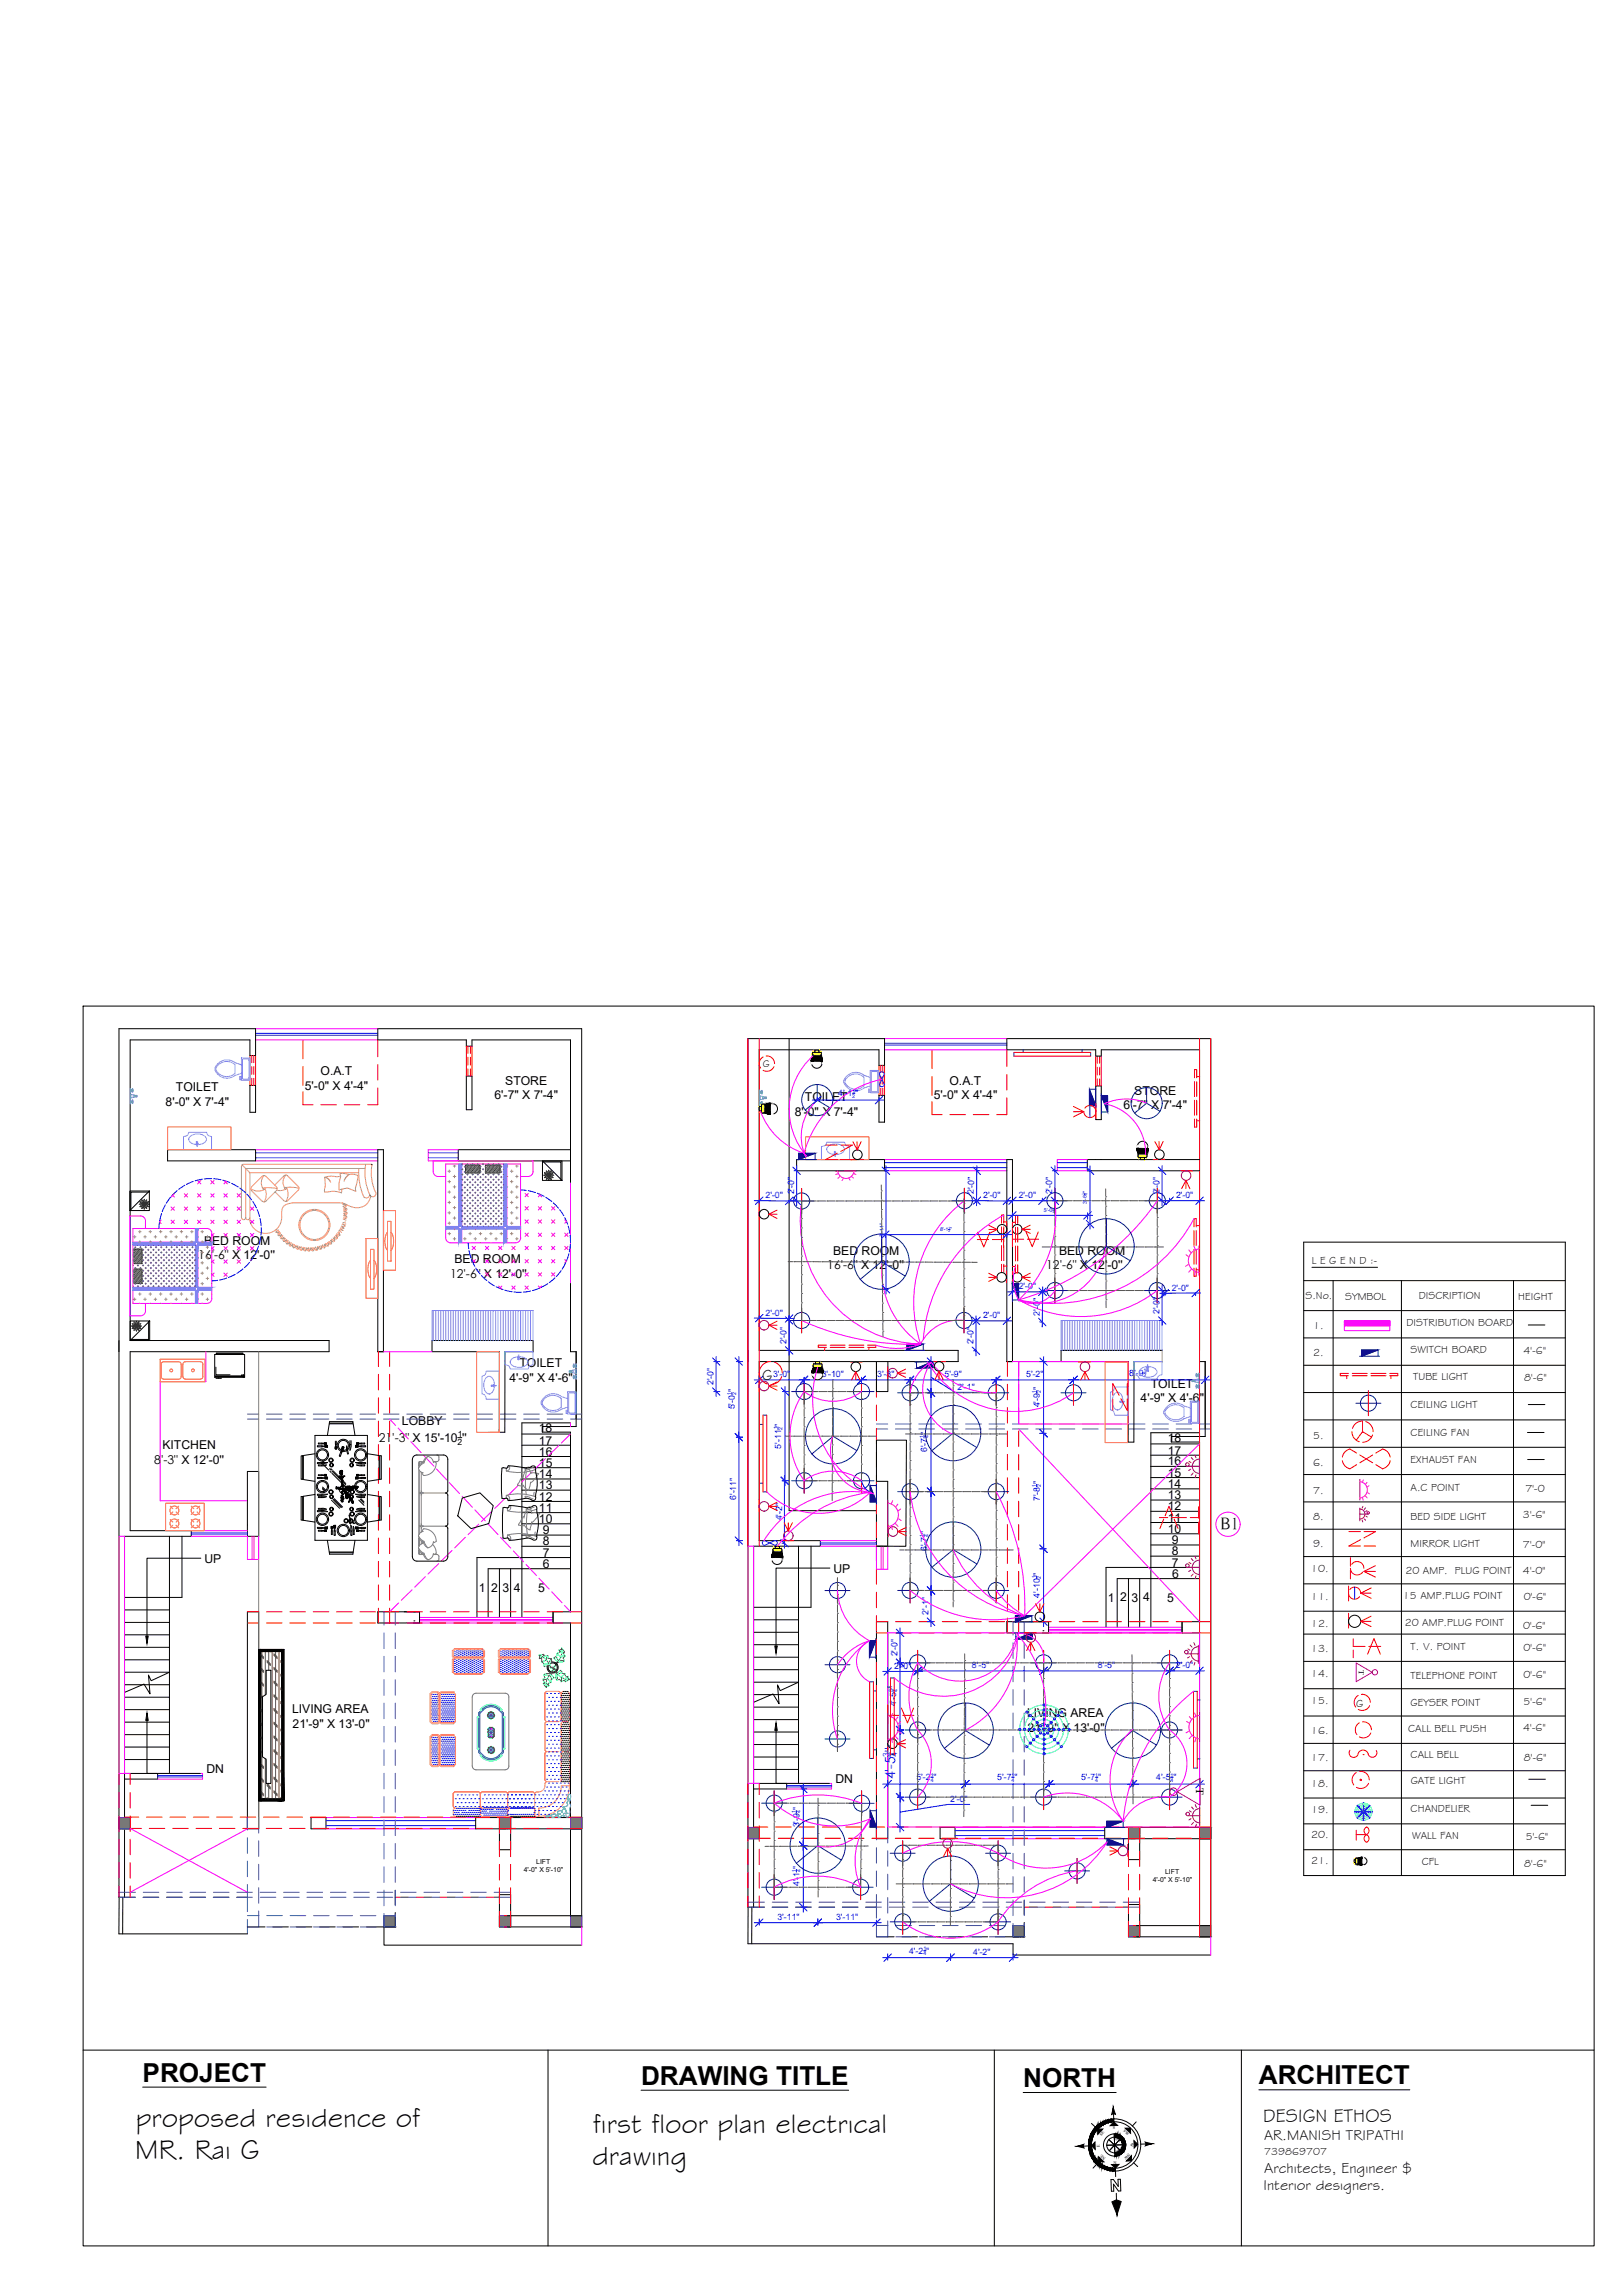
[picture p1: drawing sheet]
<svg xmlns="http://www.w3.org/2000/svg" width="841mm" height="1189mm" viewBox="0 0 841 1189" stroke-linecap="round" stroke-linejoin="round" font-family="sans-serif">
<defs><g id="words">
<g font-size="14.6">
<text x="70" y="1102">proposed residence of</text>
<text x="307" y="1106">first floor plan electrical</text>
<text x="70" y="1119">MR. Rai G</text>
<text x="307" y="1122">drawing</text>
</g>
<g font-size="13.5">
<text x="74" y="1079">PROJECT</text>
<text x="332" y="1080">DRAWING TITLE</text>
<text x="530" y="1082">NORTH</text>
<text x="652" y="1080">ARCHITECT</text>
</g>
<text font-size="9.8" x="655" y="1100">DESIGN ETHOS</text>
<text font-size="8.5" x="633" y="792">B1</text>
<text font-size="7.9" x="395" y="715">G</text>
<g font-size="7.8">
<text x="655" y="1126">Architects, Engineer $</text>
<text x="655" y="1135">Interior designers.</text>
</g>
<text font-size="7.7" x="655" y="1109">AR.MANISH TRIPATHI</text>
<text font-size="7.2" fill="#00f" x="464" y="922" transform="rotate(-90 464 922)">4'-5 &quot;</text>
<g font-size="6.3">
<text x="166" y="557">O.A.T</text>
<text x="262" y="562">STORE</text>
<text x="492" y="562">O.A.T</text>
<text x="91" y="565">TOILET</text>
<text x="158" y="565">5'-0&quot; X 4'-4&quot;</text>
<text x="256" y="570">6'-7&quot; X 7'-4&quot;</text>
<text x="484" y="570">5'-0&quot; X 4'-4&quot;</text>
<text x="588" y="567">STORE</text>
<text x="86" y="573">8'-0&quot; X 7'-4&quot;</text>
<text x="417" y="571">TOILET</text>
<text x="582" y="575">6'-7&quot; X 7'-4&quot;</text>
<text x="412" y="578">8'-0&quot; X 7'-4&quot;</text>
<text x="106" y="645">BED ROOM</text>
<text x="103" y="653">16'-6&quot; X 12'-0''</text>
<text x="432" y="650">BED ROOM</text>
<text x="549" y="650">BED ROOM</text>
<text x="235" y="655">BED ROOM</text>
<text x="429" y="658">16'-6&quot; X 12'-0''</text>
<text x="542" y="658">12'-6&quot; X 12'-0''</text>
<text x="233" y="662">12'-6&quot; X 12'-0''</text>
<text x="269" y="709">TOILET</text>
<text x="264" y="716">4'-9&quot; X 4'-6&quot;</text>
<text x="596" y="719">TOILET</text>
<text x="591" y="727">4'-9&quot; X 4'-6&quot;</text>
<text x="208" y="738">LOBBY</text>
<text x="279" y="742">18</text>
<text x="196" y="747">21'-3&quot; X 15'-10 ''</text>
<text x="279" y="749">17</text>
<text x="605" y="747">18</text>
<text x="84" y="751">KITCHEN</text>
<text x="279" y="754">16</text>
<text x="605" y="754">17</text>
<text x="80" y="759">8'-3&quot; X 12'-0''</text>
<text x="279" y="760">15</text>
<text x="605" y="759">16</text>
<text x="279" y="766">14</text>
<text x="605" y="765">15</text>
<text x="279" y="772">13</text>
<text x="605" y="771">14</text>
<text x="279" y="778">12</text>
<text x="605" y="777">13</text>
<text x="279" y="783">11</text>
<text x="605" y="783">12</text>
<text x="279" y="789">10</text>
<text x="605" y="789">11</text>
<text x="281" y="795">9</text>
<text x="605" y="794">10</text>
<text x="281" y="801">8</text>
<text x="607" y="800">9</text>
<text x="106" y="810">UP</text>
<text x="281" y="807">7</text>
<text x="607" y="806">8</text>
<text x="281" y="812">6</text>
<text x="432" y="815">UP</text>
<text x="607" y="812">7</text>
<text x="607" y="818">6</text>
<text x="248" y="825">1</text>
<text x="254" y="825">2</text>
<text x="260" y="825">3</text>
<text x="266" y="825">4</text>
<text x="279" y="825">5</text>
<text x="574" y="830">1</text>
<text x="580" y="830">2</text>
<text x="586" y="830">3</text>
<text x="592" y="830">4</text>
<text x="605" y="830">5</text>
<text x="151" y="888">LIVING AREA</text>
<text x="532" y="890">LIVING AREA</text>
<text x="152" y="895">21'-9&quot; X 13'-0&quot;</text>
<text x="533" y="898">21'-9&quot; X 13'-0&quot;</text>
<text x="107" y="919">DN</text>
<text x="433" y="924">DN</text>
</g>
<text font-size="5.7" x="620" y="927" transform="rotate(90 620 927)">T</text>
<g font-size="5.5">
<text x="680" y="655">L E G E N D :-</text>
<text x="676" y="673">S.No.</text>
<text x="697" y="674">SYMBOL</text>
<text x="735" y="673">DISCRIPTION</text>
<text x="787" y="674">HEIGHT</text>
<text x="681" y="689">1.</text>
<text x="729" y="687">DISTRIBUTION BOARD</text>
<text x="731" y="701">SWITCH BOARD</text>
<text x="789" y="701">4'-6&quot;</text>
<text x="681" y="703">2.</text>
<text x="732" y="715">TUBE LIGHT</text>
<text x="790" y="716">8'-6&quot;</text>
<text x="731" y="730">CEILING LIGHT</text>
<text x="681" y="746">5.</text>
<text x="731" y="744">CEILING FAN</text>
<text x="681" y="760">6.</text>
<text x="731" y="758">EXHAUST FAN</text>
<text x="731" y="773">A.C POINT</text>
<text x="790" y="773">7'-0</text>
<text x="681" y="774">7.</text>
<text x="681" y="788">8.</text>
<text x="731" y="788">BED SIDE LIGHT</text>
<text x="789" y="787">3'-6&quot;</text>
<text x="681" y="802">9.</text>
<text x="731" y="802">MIRROR LIGHT</text>
<text x="789" y="802">7'-0&quot;</text>
<text x="679" y="815">10.</text>
<text x="728" y="816">20 AMP. PLUG POINT</text>
<text x="789" y="816">4'-0&quot;</text>
<text x="679" y="829">11.</text>
<text x="727" y="829">15 AMP.PLUG POINT</text>
<text x="790" y="829">0'-6&quot;</text>
<text x="679" y="843">12.</text>
<text x="728" y="843">20 AMP.PLUG POINT</text>
<text x="789" y="844">0'-6&quot;</text>
<text x="679" y="856">13.</text>
<text x="731" y="855">T. V. POINT</text>
<text x="789" y="856">0'-6&quot;</text>
<text x="679" y="869">14.</text>
<text x="789" y="870">0'-6&quot;</text>
<text x="731" y="870">TELEPHONE POINT</text>
<text x="679" y="883">15.</text>
<text x="703" y="885">G</text>
<text x="731" y="884">GEYSER POINT</text>
<text x="789" y="884">5'-6&quot;</text>
<text x="679" y="898">16.</text>
<text x="730" y="898">CALL BELL PUSH</text>
<text x="789" y="897">4'-6&quot;</text>
<text x="731" y="911">CALL BELL</text>
<text x="679" y="913">17.</text>
<text x="790" y="913">8'-6&quot;</text>
<text x="679" y="926">18.</text>
<text x="731" y="924">GATE LIGHT</text>
<text x="679" y="939">19.</text>
<text x="731" y="939">CHANDELIER</text>
<text x="679" y="953">20.</text>
<text x="732" y="953">WALL FAN</text>
<text x="791" y="954">5'-6&quot;</text>
<text x="679" y="966">21.</text>
<text x="737" y="967">CFL</text>
<text x="790" y="967">8'-6&quot;</text>
<text x="655" y="1117">739869707</text>
</g>
<text font-size="5.3" x="395" y="553">G</text>
<g font-size="4.5" fill="#00f">
<text x="434" y="568">4'-1 &quot;</text>
<text x="397" y="621" transform="rotate(1 397 621)">2'-0&quot;</text>
<text x="411" y="619" transform="rotate(-90 411 619)">2'-0&quot;</text>
<text x="505" y="619" transform="rotate(-89 505 619)">2'-0&quot;</text>
<text x="509" y="621" transform="rotate(1 509 621)">2'-0&quot;</text>
<text x="528" y="621">2'-0&quot;</text>
<text x="545" y="619" transform="rotate(-90 545 619)">2'-0&quot;</text>
<text x="601" y="619" transform="rotate(-90 601 619)">2'-0&quot;</text>
<text x="609" y="621">2'-0&quot;</text>
<text x="528" y="668">2'-0&quot;</text>
<text x="607" y="669">2'-0&quot;</text>
<text x="397" y="682" transform="rotate(1 397 682)">2'-0&quot;</text>
<text x="509" y="683">2'-0&quot;</text>
<text x="539" y="682" transform="rotate(-89 539 682)">2'-0&quot;</text>
<text x="601" y="681" transform="rotate(-90 601 681)">2'-0&quot;</text>
<text x="408" y="697" transform="rotate(-90 408 697)">2'-0&quot;</text>
<text x="504" y="697" transform="rotate(-90 504 697)">2'-0&quot;</text>
<text x="401" y="714">3'-0&quot;</text>
<text x="426" y="714">3'-10&quot;</text>
<text x="455" y="714">3'-3&quot;</text>
<text x="489" y="714">5'-9&quot;</text>
<text x="532" y="714">5'-2&quot;</text>
<text x="585" y="713">8'-9 &quot;</text>
<text x="370" y="718" transform="rotate(-90 370 718)">2'-0&quot;</text>
<text x="496" y="720">2'-1&quot;</text>
<text x="381" y="730" transform="rotate(-90 381 730)">5'-0 &quot;</text>
<text x="539" y="729" transform="rotate(-90 539 729)">4'-9 &quot;</text>
<text x="405" y="751" transform="rotate(-90 405 751)">5'-11 &quot;</text>
<text x="480" y="753" transform="rotate(-90 480 753)">6'-7 &quot;</text>
<text x="382" y="777" transform="rotate(-90 382 777)">6'-11&quot;</text>
<text x="539" y="778" transform="rotate(-90 539 778)">7'-8 &quot;</text>
<text x="405" y="788" transform="rotate(-90 405 788)">4'-2&quot;</text>
<text x="480" y="804" transform="rotate(-90 480 804)">6'-7 &quot;</text>
<text x="539" y="828" transform="rotate(-90 539 828)">4'-10 &quot;</text>
<text x="481" y="837" transform="rotate(-90 481 837)">2'-1&quot;</text>
<text x="465" y="858" transform="rotate(-90 465 858)">2'-0&quot;</text>
<text x="463" y="865">2'-0&quot;</text>
<text x="504" y="865">8'-5&quot;</text>
<text x="569" y="865">8'-5&quot;</text>
<text x="609" y="865">2'-0&quot;</text>
<text x="464" y="884" transform="rotate(-90 464 884)">4'-5 &quot;</text>
<text x="475" y="923">5'-2 &quot;</text>
<text x="517" y="923">5'-7 &quot;</text>
<text x="560" y="923">5'-7 &quot;</text>
<text x="599" y="923">4'-5</text>
<text x="608" y="923">&quot;</text>
<text x="492" y="934">2'-0&quot;</text>
<text x="414" y="947" transform="rotate(-90 414 947)">3'-9 &quot;</text>
<text x="414" y="978" transform="rotate(-90 414 978)">4'-1 &quot;</text>
<text x="403" y="995">3'-11&quot;</text>
<text x="433" y="995">3'-11&quot;</text>
<text x="471" y="1013">4'-2 &quot;</text>
<text x="504" y="1013">4'-2&quot;</text>
</g>
<g font-size="4.4">
<text x="237" y="749">2</text>
<text x="237" y="745">1</text>
</g>
<g font-size="4.3" fill="#00f">
<text x="461" y="910" transform="rotate(-90 461 910)">3</text>
<text x="465" y="910" transform="rotate(-90 465 910)">4</text>
</g>
<text font-size="4" x="704" y="865" transform="rotate(90 704 865)">T</text>
<g font-size="3.6">
<text x="271" y="970">4'-0&quot; X 5'-10&quot;</text>
<text x="278" y="966">LIFT</text>
<text x="604" y="971">LIFT</text>
<text x="597" y="975">4'-0&quot; X 5'-10&quot;</text>
</g>
<g font-size="2.7" fill="#00f">
<text x="442" y="569">2</text>
<text x="442" y="566">1</text>
<text x="563" y="624" transform="rotate(-90 563 624)">3'-6 &quot;</text>
<text x="541" y="628">5'-0 &quot;</text>
<text x="458" y="641" transform="rotate(-90 458 641)">7'-11&quot;</text>
<text x="487" y="638">8'-1 &quot;</text>
<text x="593" y="714">2</text>
<text x="593" y="711">1</text>
<text x="379" y="723" transform="rotate(-90 379 723)">1</text>
<text x="382" y="723" transform="rotate(-90 382 723)">2</text>
<text x="537" y="722" transform="rotate(-90 537 722)">1</text>
<text x="539" y="722" transform="rotate(-90 539 722)">2</text>
<text x="403" y="741" transform="rotate(-90 403 741)">1</text>
<text x="405" y="741" transform="rotate(-90 405 741)">2</text>
<text x="479" y="745" transform="rotate(-90 479 745)">1</text>
<text x="481" y="745" transform="rotate(-90 481 745)">4</text>
<text x="537" y="771" transform="rotate(-90 537 771)">1</text>
<text x="539" y="771" transform="rotate(-90 539 771)">2</text>
<text x="479" y="796" transform="rotate(-90 479 796)">1</text>
<text x="481" y="797" transform="rotate(-90 481 797)">4</text>
<text x="537" y="818" transform="rotate(-90 537 818)">1</text>
<text x="539" y="818" transform="rotate(-90 539 818)">2</text>
<text x="462" y="877" transform="rotate(-90 462 877)">3</text>
<text x="465" y="877" transform="rotate(-90 465 877)">4</text>
<text x="482" y="923">4</text>
<text x="482" y="921">1</text>
<text x="524" y="923">4</text>
<text x="524" y="921">1</text>
<text x="568" y="923">4</text>
<text x="568" y="921">1</text>
<text x="607" y="923">4</text>
<text x="607" y="921">1</text>
<text x="412" y="940" transform="rotate(-90 412 940)">1</text>
<text x="415" y="940" transform="rotate(-90 415 940)">4</text>
<text x="412" y="970" transform="rotate(-90 412 970)">1</text>
<text x="415" y="970" transform="rotate(-90 415 970)">4</text>
<text x="478" y="1013">4</text>
<text x="479" y="1011">1</text>
</g>
<g font-size="2.1">
<text x="578" y="1102" transform="rotate(178 578 1102)">S</text>
<text x="571" y="1107" transform="rotate(-47 571 1107)">SE</text>
<text x="582" y="1105" transform="rotate(43 582 1105)">SW</text>
<text x="570" y="1113" transform="rotate(-92 570 1113)">E</text>
<text x="585" y="1116" transform="rotate(133 585 1116)">NW</text>
<text x="586" y="1110" transform="rotate(88 586 1110)">W</text>
<text x="573" y="1119" transform="rotate(-137 573 1119)">NE</text>
<text x="579" y="1120" transform="rotate(178 579 1120)">N</text>
</g>
<g font-size="1.6" fill="#00f">
<text x="562" y="619" transform="rotate(-90 562 619)">3</text>
<text x="564" y="619" transform="rotate(-90 564 619)">4</text>
<text x="545" y="629">4</text>
<text x="545" y="627">1</text>
<text x="492" y="638">2</text>
<text x="492" y="637">1</text>
</g>
</g></defs>
<!-- layer: Wall 2 -->
<g fill="none" stroke="#000" stroke-width=".52">
<path d="M409 538v245h45M242 558h3v17h-3zM130 563h2v13h-2zM455 568h3v14h-3zM568 563h3v17h-3zM87 596h45v6h-45zM196 596v105h3v-105M296 596h-59v6h59M413 601h45v6h-45zM522 601v105h3v-105M622 601h-59v6h59M602 700h-52v6h35v41"/>
<path d="M622 700v-156h-51v3h-3v-3h-46v-6h105v415h-36M602 706h-14v41M622 706h3v38h-18v3h15v93h-9M259 742v-41h-35v-6h52v6h-14v41M128 763h6M460 768h-6v-22h16l-1 55h-15M128 790v6h6v-6M454 796v5M460 796v5h-6M128 835v113h6v-113M209 835h8v6h-3M287 835h9v-93h-15v-3h18v-38h-3v-162h-51v3h-3v-3h-46v-6h105v415h-36"/>
<path d="M287 835v6h9v101h-50M287 835v6M454 840v113h6v-113M535 840h8v6h-3M613 840v6h9v101h-50M613 840v6M65 919h17v3h-17M390 924h18v3h-18M161 942h8v6h-8zM246 948h16M265 942v17h-6v-11M296 948v45"/>
<path d="M487 947h8v6h-8zM572 953h16M591 947v17h-6v-11M622 953v45M62 983v-450h70v14h-2v-8h-63v156h104v6h-104v92h32v3h-34v187M259 999v-17h6v17M263 993h38M263 999h38M388 988v-450h70v14h-3v-8h-62v156h103v6h-103v92h32v3h-35v187M589 998h38M585 1004v-17h6v17M589 1004h38"/>
</g>
<!-- layer: proj -->
<g fill="none" stroke="#f00" stroke-width=".52">
<path d="M157 539v10M196 539v9M388 538v263M393 538v263M622 538v466M627 538v466M130 547v4M130 553v4M130 559v4M132 547v4M132 553v4M132 559v4"/>
<path d="M157 553v10M196 552v8M242 542v4M242 548v4M242 554v4M244 542v4M244 548v4M244 554v4M456 552v4M456 558v4M457 552v4M457 558v4"/>
<path d="M483 544v10M483 558v10M522 544v9M522 557v8M569 547v4M569 553v4M569 559v4M570 547v4M570 553v4M570 559v4M157 566v7h5M166 573h8"/>
<path d="M178 573h8M196 564v9h-5M456 564v4M457 564v4M483 571v7h5M492 578h8M504 578h8M522 569v9h-6M196 701v7M196 712v8M202 701v7M202 712v8"/>
<path d="M454 706v6M454 716v8M522 706v7M522 717v8M528 706v7M528 717v8M196 724v8M196 737v8M202 724v8M202 737v8M454 728v8M522 729v9"/>
<path d="M528 729v9M196 749v8M202 749v8M454 740v8M454 752v9M522 742v8M522 754v8M528 742v8M528 754v8M196 761v8M196 773v8M202 761v8"/>
<path d="M202 773v8M454 765v8M454 777v8M522 766v8M522 778v8M528 766v8M528 778v8M196 785v8M196 797v8M202 785v8M202 797v8M454 789v8"/>
<path d="M522 790v8M528 790v8M196 809v8M202 809v8M454 801v8M454 813v8M522 802v8M522 814v8M528 802v8M528 814v8M128 835h6M138 835h8"/>
<path d="M150 835h8M162 835h8M174 835h9M187 835h8M196 821v8M196 833v8M199 835h8M202 821v8M202 833v8M211 835h8M223 835h8M235 835h8"/>
<path d="M247 835h8M259 835h8M271 835h8M284 835h8M296 835h5M454 825v8M454 837v8M522 826v9M522 839v7M528 826v9M528 839v7M128 841h6"/>
<path d="M138 841h8M150 841h8M162 841h8M174 841h9M187 841h8M199 841h8M211 841h8M223 841h8M235 841h8M247 841h8M259 841h8M271 841h8"/>
<path d="M284 841h8M296 841h5M454 849v8M454 846h6M454 840h6M464 846h8M464 840h8M476 846h8M476 840h8M488 846h8M488 840h8M500 846h8"/>
<path d="M500 840h8M513 846h8M513 840h8M525 846h8M525 840h8M537 846h8M537 840h8M549 846h8M549 840h8M561 846h8M561 840h8M573 846h8"/>
<path d="M573 840h8M585 846h8M585 840h8M597 846h8M597 840h8M609 846h9M609 840h9M622 846h5M622 840h5M454 862v8M454 874v8M454 886v8"/>
<path d="M454 898v8M62 919v6M67 919v6M454 910v8M62 929v8M67 929v8M388 924v6M388 934v8M393 924v6M393 934v8M454 922v8M454 934v8"/>
<path d="M62 941v8M62 953v8M65 942h7M67 948h6M67 941v8M67 953v8M76 942h8M77 948h8M88 942h8M89 948h9M100 942h8M102 948h8"/>
<path d="M112 942h8M114 948h8M124 942h9M126 948h8M137 942h8M138 948h8M149 942h8M150 948h8M161 942h8M162 948h8M173 942h8M174 948h8"/>
<path d="M185 942h8M186 948h8M197 942h8M199 948h8M209 942h8M211 948h8M221 942h8M223 948h8M233 942h9M235 948h8M246 942h8M247 948h8"/>
<path d="M258 942h8M259 942v8M259 954v8M259 948h8M261 948h1M262 942h1M265 942v8M265 954v8M270 942h8M271 948h8M282 942h8M283 948h8"/>
<path d="M294 942h7M296 948h5M388 946v8M388 958v8M390 947h8M393 953h6M393 946v8M393 958v8M402 947h8M403 953h8M414 947h8M415 953h9"/>
<path d="M426 947h8M428 953h8M438 947h8M440 953h8M450 947h8M452 953h8M454 946v7M463 947h8M464 953h8M475 947h8M476 953h8M487 947h8"/>
<path d="M488 953h8M499 947h8M500 953h8M511 947h8M512 953h8M523 947h8M524 953h9M535 947h8M537 953h8M547 947h8M549 953h8M559 947h9"/>
<path d="M561 953h8M572 947h8M573 953h8M584 947h8M585 947v8M585 959v8M585 953h8M587 953h1M588 947h1M591 947v8M591 959v8M596 947h8"/>
<path d="M597 953h8M608 947h8M609 953h8M620 947h7M621 953h6M62 965v8M62 977v6M67 965v8M67 977v6M259 966v8M259 978v8M265 966v8"/>
<path d="M265 978v8M388 970v9M393 970v9M585 971v8M591 971v8M205 983h7M216 983h8M228 983h8M240 983h8M252 983h7M259 991v8M261 999h2"/>
<path d="M261 993h2M265 991v8M388 983v5M393 983v5M531 988h7M542 988h8M554 988h8M566 988h8M578 988h7M585 984v8M585 996v8M587 998h2"/>
<path d="M591 984v8M591 996v8M587 1004h2"/>
</g>
<!-- layer: DIM -->
<g fill="none" stroke="#000" stroke-width=".52">
<path d="M296 737h-26v101M270 755h26M270 749h26M270 743h26M596 760h26M596 754h26M596 748h26M622 743h-26v100M270 778h26M270 772h26M270 766h26M270 761h26"/>
<path d="M596 777h26M596 772h26M596 766h26M270 796h26M270 790h26M270 784h26M596 795h26M596 789h26M596 783h26M259 813v25M265 813v25M270 801h26"/>
<path d="M296 813h-43v25M296 807h-49v31M585 818v25M591 818v25M596 806h26M596 801h26M622 818h-43v25M622 812h-49v31M199 999v9h102M261 996h2M301 999h.1M62 1002h66"/>
<path d="M388 1007h137v6h102M587 1001h2M627 1004h.1"/>
</g>
<g fill="none" stroke="#f0f" stroke-width=".52">
<path d="M132 533h64M132 539h64M458 538h64M458 544h64M132 596h64M237 596h-15v6h15M132 602h64M458 601h64M458 607h64M563 601h-15v6h15M520 630a81 81 0 0 0-42 64M619 632a83 83 0 0 1-91 42 21 21 0 0 1-2-18"/>
<path d="M477 697l-4 1-7 1h-6l-6-2M697 685h23v5h-23zM697 685l2 2M697 685l1 2M697 686l1 1M697 686v1M697 687h.1M697 685l3 2M698 685l2 2M698 685l3 2M699 685l2 2M699 685l3 2"/>
<path d="M700 685l3 2-3-2M700 685l3 2M701 685l2 2M701 685l3 2-3-2M701 685l3 2M701 687l-2-2 3 2M702 685l2 2M702 685l3 2M702 685l3 2-2-2M703 685l3 2M704 685l3 2M704 685l3 2-3-2"/>
<path d="M705 685l2 2M705 685l3 2M706 685l3 2-3-2M706 685l3 2M706 687l-2-2 2 2M707 685l2 2M707 685l3 2M708 685l2 2M708 685l3 2M709 685l2 2M709 685l3 2M710 685l2 2"/>
<path d="M710 685l3 2M711 687l-3-2 3 2M711 685l2 2M711 685l3 2M712 685l2 2M712 685l3 2M713 685l3 2M714 685l2 2M715 685l2 2M715 685l3 2-3-2M716 685l2 2M716 687l-3-2 3 2"/>
<path d="M716 685l3 2-3-2M716 685l3 2M717 687l-3-2 3 2M717 685l2 2M717 685l3 2M718 685l2 2h-23M718 685l2 2M718 685l2 1M719 685l1 1M719 685h1M720 685h.1M107 701v15h-24v62h45"/>
<path d="M199 701h25M525 706h25M528 706h57v32h-57zM202 735l3 4M296 737v2M206 740l6 6M213 747l5 6M220 754l5 6M283 756l-6 5M290 749l-6 6M296 743l-5 5M528 741l94 99"/>
<path d="M622 743v1M622 748l-94 92M226 761l6 6M233 768l5 6M239 775l6 6M262 776l-6 6M269 770l-6 5M276 763l-6 5M397 773a38 38 0 0 0 54 0 72 72 0 0 0-48 28M453 774a54 54 0 0 0-57 25M99 793h29M99 796h29v12h6v-12"/>
<path d="M131 796v12M132 796v12M241 797l-5 5M246 783l5 5M248 790l-5 5M253 790l5 5M255 783l-6 6M259 797l6 5M425 798h29M220 817l-5 6M227 810l-5 6M234 804l-5 5"/>
<path d="M266 804l5 5M273 811l5 5M279 818l6 6M425 801h29v12h6v-12M457 801v12M458 801v12M207 831l-5 4M214 824l-6 5M217 838h70M217 839h70M286 825l5 6M293 832l3 3"/>
<path d="M434 824a31 31 0 0 0 17 26M217 841h70M217 840h70M451 850a12 12 0 0 0-7 11 12 12 0 0 0 7 11M451 850a44 44 0 0 0-17 51M451 850l-5 2-5 3-4 4-3 4M460 846h162v101h-162zM526 846a56 56 0 0 1 15 49M527 849a30 30 0 0 1-51 13 34 34 0 0 0 3 39 25 25 0 0 1-3 30M527 849a49 49 0 0 1-27 48M543 846h70M543 845h70"/>
<path d="M543 843h70M543 844h70M541 862a14 14 0 0 0-13-16 39 39 0 0 1-65 24M606 862a29 29 0 0 0 1 35 21 21 0 0 1-1 34M618 877a96 96 0 0 0-36 67M587 896a36 36 0 0 0-5 48M65 919v-123h-3v123h5M82 919h23v3h-23M393 924h-5v-123h2v123M408 924h23v3h-23M446 935a62 62 0 0 0-45-1 48 48 0 0 0 50 9M541 931a36 36 0 0 1 41 13"/>
<path d="M606 931a24 24 0 0 0-24 13M67 948l61 33M128 948l-61 33M169 942h77M169 948h77M451 943a25 25 0 0 1-28 14M451 943a34 34 0 0 0-5 35 47 47 0 0 0-45 0M495 947h77M495 953h77M301 999v9M627 1004v9"/>
<circle cx="636" cy="790" r="6"/>
</g>
<!-- layer: DW -->
<g fill="none" stroke="#3f00ff" stroke-width=".52">
<path d="M132 536h64M132 537h64M456 556a1.2 1.2 0 0 1 1-1 1.2 1.2 0 0 1 1 2l-2 5a1.2 1.2 0 0 0 1 1 1.2 1.2 0 0 0 1-1l-2-5zM458 541h64M458 542h64M132 597h64M222 597h15M132 600h64M222 600h15M458 605h64M458 603h64M548 605h15"/>
<path d="M548 603h15M99 794h29M99 795h29M396 799a1.2 1.2 0 0 0-1 1 1.2 1.2 0 0 0 1 1l6-3a1.2 1.2 0 0 1 1 2 1.2 1.2 0 0 1-1 1l-6-3zM425 800h29M82 920h23M82 921h23M408 925h23M408 926h23M169 946h77M169 944h77M495 951h77"/>
<path d="M495 949h77"/>
</g>
<!-- layer: thin -->
<path d="M130 547v16M132 547v16M242 542v16M245 542v16M455 552v16M458 552v16M568 547v16M571 547v16" fill="none" stroke="#f00" stroke-width=".52"/>
<!-- layer: Wall 2 -->
<g fill="#000">
<circle cx="214" cy="835" r=".2"/>
<circle cx="214" cy="840" r=".2"/>
<circle cx="540" cy="840" r=".2"/>
<circle cx="540" cy="845" r=".2"/>
</g>
<!-- layer: WALL -->
<g fill="none" stroke="#000" stroke-width=".52">
<path d="M196 596h3M522 601h3M454 706v15h6v-15M259 742h3M585 747h3M128 763v27M134 763v27M454 768v28M460 768v28M88 796v123M94 796v32h-29M104 808h-28v40"/>
<path d="M414 801v123M420 801v32h-30M430 813h-28v40M65 834h23M128 835h6M217 835h-21v6h21M390 839h24M65 841h23M65 847h23M65 854h23M390 846h24M390 852h24"/>
<path d="M390 859h24M454 840h6M543 840h-21v6h21M65 867h23l-10 4-1-3 1 10-3-5-10 4M65 860h23M65 873h23M65 880h23M390 872h24l-10 4-1-3 1 10-3-5-11 4M390 865h24M390 878h24M65 886h23M65 892h23"/>
<path d="M65 899h23M76 892v27h28M390 885h24M390 891h24M390 898h24M402 897v27h28M65 905h23M65 912h23M390 904h24M390 911h24M390 917h24M246 942v6"/>
<path d="M301 948v45M572 947v6M627 953v45M62 983h3M388 988h2"/>
</g>
<path d="M76 848h1l-1 4zM402 853h1l-1 4zM76 888l1 4h-1zM402 893l1 4h-1z" fill="#000" stroke="#000" stroke-width=".52"/>
<!-- layer: proj -->
<g fill="none" stroke="#4554a5" stroke-width=".52">
<path d="M128 735h6M128 733h6M138 735h8M138 733h8M150 735h8M150 733h8M162 735h8M162 733h8M174 735h9M174 733h9M187 735h8M187 733h8"/>
<path d="M199 735h8M199 733h8M211 735h8M211 733h8M223 735h8M223 733h8M235 735h8M235 733h8M247 735h8M247 733h8M259 735h8M259 733h8"/>
<path d="M271 735h8M271 733h8M284 735h8M284 733h8M296 735h5M296 733h5M454 738h6M464 738h8M476 738h8M488 738h8M500 738h8M513 738h8"/>
<path d="M525 738h8M537 738h8M549 738h8M561 738h8M573 738h8M585 738h8M597 738h8M609 738h9M622 738h5M454 741h6M464 741h8M476 741h8"/>
<path d="M488 741h8M500 741h8M513 741h8M525 741h8M537 741h8M549 741h8M561 741h8M573 741h8M585 741h8M597 741h8M609 741h9M622 741h5"/>
<path d="M199 835v7M205 835v7M199 846v8M199 858v8M205 846v8M205 858v8M525 840v7M525 851v8M531 840v7M531 851v8M199 870v9M205 870v9"/>
<path d="M525 864v8M525 876v8M531 864v8M531 876v8M199 883v8M199 895v8M205 883v8M205 895v8M525 888v8M525 900v8M531 888v8M531 900v8"/>
<path d="M199 907v8M199 919v8M205 907v8M205 919v8M525 912v8M531 912v8M199 931v8M205 931v8M525 924v8M525 936v8M531 924v8M531 936v8"/>
<path d="M128 942v6M128 952v8M134 942v8M134 954v8M199 943v8M199 955v8M205 943v8M205 955v8M454 947v7M454 958v8M460 947v8M460 959v8"/>
<path d="M525 948v8M531 948v8M128 965v8M128 977v14M134 966v8M134 978v8M199 967v9M199 980v8M205 967v9M205 980v8M454 970v8M460 971v8"/>
<path d="M525 960v9M525 973v8M531 960v9M531 973v8M62 981h8M62 983h8M74 981h8M74 983h8M86 981h8M86 983h8M98 981h9M98 983h9"/>
<path d="M111 981h8M111 983h8M123 981h8M123 983h8M128 995v7M128 993h6M128 999h6M134 990v9M135 981h8M135 983h8M138 993h8M138 999h8"/>
<path d="M147 981h8M147 983h8M150 993h8M150 999h8M159 981h8M159 983h8M162 993h9M162 999h9M171 981h8M171 983h8M175 993h8M175 999h8"/>
<path d="M183 981h8M183 983h8M187 993h8M187 999h8M195 981h9M195 983h9M199 993h6M199 992v7M205 992v7h-6M208 981h8M208 983h8M220 981h8"/>
<path d="M220 983h8M232 981h8M232 983h8M244 981h8M244 983h8M256 981h9M256 983h9M388 988h8M388 986h8M400 988h8M400 986h8M412 988h8"/>
<path d="M412 986h8M424 988h9M424 986h9M437 988h8M437 986h8M449 988h8M449 986h8M454 982v12M454 998v6h6M454 998h6M460 983v8M460 996v8"/>
<path d="M461 988h8M461 986h8M464 998h8M473 988h8M473 986h8M476 998h8M485 988h8M485 986h8M488 998h8M497 988h8M497 986h8M501 998h8"/>
<path d="M509 988h8M509 986h8M513 998h8M521 988h8M521 986h8M525 998h6M525 985v8M525 997v7M531 985v8M531 997v7h-6M533 988h9M533 986h9"/>
<path d="M546 988h8M546 986h8M558 988h8M558 986h8M570 988h8M570 986h8M582 988h9M582 986h9M464 1004h8M476 1004h8M488 1004h8M501 1004h8"/>
<path d="M513 1004h8"/>
</g>
<!-- layer: ASSIRES -->
<g fill="none" stroke="#7f9fff" stroke-width=".52">
<path d="M113 552a6 6 0 0 1 9 0v4a6 6 0 0 1-10-3zM125 552l-3-1a6 6 0 0 0-11 4 7 7 0 0 0 11 2l3-1M125 548h5v12h-5zM125 558h-1v2h1v-2M126 559v-10h2h1v10M126 559h2h1M448 558v5M448 558a6 6 0 0 0-10 3 6 6 0 0 0 10 2M451 558l-3-1a6 6 0 0 0-11 4 7 7 0 0 0 11 3l3-1M451 555h4v11h-4zM451 556v9M452 556v-1l3 1v9l-3 1v-1"/>
<path d="M451 564h-1v2h1v-1M95 589l2-1 1-1h9l1 1 2 1v7h-15zM99 589a6 6 0 0 1 8 1 5 5 0 0 1-9 0zM101 593h2M102 593h1M102 593v1M426 594l2-1v-1h10v1l2 1v7h-14zM429 594a6 6 0 0 1 9 2 5 5 0 0 1-10 0zM432 598h1M433 598v1M225 679v16M226 679v16"/>
<path d="M227 679v16M228 679v16M230 679v16M231 679v16M232 679v16M234 679v16M235 679v16M236 679v16M237 679v16M239 679v16M240 679v16M241 679v16"/>
<path d="M243 679v16M244 679v16M245 679v16M247 679v16M248 679v16M249 679v16M250 679v16M252 679v16M253 679v16M254 679v16M256 679v16M257 679v16"/>
<path d="M258 679v16M259 679v16M261 679v16M262 679v16M263 679v16M265 679v16M266 679v16M267 679v16M268 679v16M270 679v16v-16M271 679v16M272 679v16"/>
<path d="M274 679v16M275 679v16M224 695v-16h52v16M550 700v-16h52v16M550 684v16M552 684v16M553 684v16M554 684v16M556 684v16M557 684v16M558 684v16M560 684v16"/>
<path d="M561 684v16M562 684v16M563 684v16M565 684v16M566 684v16M567 684v16M569 684v16M570 684v16M571 684v16M572 684v16M574 684v16M575 684v16"/>
<path d="M576 684v16M578 684v16M579 684v16M580 684v16M582 684v16M583 684v16M584 684v16M585 684v16M587 684v16M588 684v16M589 684v16M591 684v16"/>
<path d="M592 684v16M593 684v16M594 684v16M596 684v16v-16M597 684v16M598 684v16M600 684v16M601 684v16M252 714a2.7 2.7 0 0 1 3 0 2.7 2.7 0 0 1 1 3 4 4 0 0 1-4 5 6 6 0 0 1 0-8zM252 711h7v14h-7l-1-2-1-1v-9h1zM255 718v1M256 717v2"/>
<path d="M256 718h1M262 701h14v6l-2 1v2h-10v-2l-2-1zM265 704a6 6 0 0 1 9 2 5 5 0 0 1-10 0zM268 704h1M269 702v2M578 719h6v14h-6l-1-2h-2v-10h2zM588 706h14v6l-2 1v2h-10v-2l-2-1zM591 709a6 6 0 0 1 9 2 5 5 0 0 1-10 0zM594 709h1M595 707v2M282 725a6 6 0 0 1 9 0v4a6 6 0 0 1-10-3zM294 725l-3-1a6 6 0 0 0-11 4 7 7 0 0 0 11 2l3-1"/>
<path d="M294 721h5v12h-5zM294 731h-1v2h1v-2M295 722v10M295 732h.1M295 722h3v10h-1M295 732h2M578 722a2.7 2.7 0 0 1 3 0 2.7 2.7 0 0 1 1 3 4 4 0 0 1-4 5 6 6 0 0 1 0-8zM581 726v1M581 726h2M581 727h2M604 731v2M604 733a6 6 0 0 0 10 1"/>
<path d="M604 731a6 6 0 0 1 10-1v4M617 730l-3-1a6 6 0 0 0-11 3 7 7 0 0 0 11 3l3-1M617 726h4v12h-4zM617 736h-1v1h1v-1M618 727h3l-1 10h-3z"/>
<circle cx="102" cy="592" r=".4"/>
<circle cx="433" cy="597" r=".4"/>
<circle cx="255" cy="718" r=".4"/>
<circle cx="269" cy="704" r=".4"/>
<circle cx="595" cy="710" r=".4"/>
<circle cx="581" cy="726" r=".4"/>
</g>
<!-- layer: grid -->
<g fill="none" stroke="#545454" stroke-width=".52">
<path d="M457 614v3M457 617h.1M457 618v4M573 616v4M415 627h.1M415 632h.1M415 636h.1M415 627v4M415 632v4M415 637v4M418 622h-3v4M419 622h.1"/>
<path d="M419 622h4M424 622h.1M424 622h4M428 622h.1M429 622h4M433 622h.1M434 622h4M438 622h.1M439 622h3M443 622h.1M443 622h4M448 622h.1"/>
<path d="M448 622h4M453 622h.1M453 622h4M457 622h.1M457 622v4M457 627h.1M457 627v4M457 632h.1M457 632v4M457 637h.1M457 637v4M458 622h4"/>
<path d="M462 622h.1M463 622h4M467 622h.1M468 622h4M472 622h.1M472 622h4M477 622h.1M477 622h4M482 622h.1M482 622h4M487 622h.1M487 622h4"/>
<path d="M491 622h.1M492 622h4M496 622h.1M497 622h3M500 638h.1M500 633h.1M500 629h.1M500 624h.1M500 621v2M500 624v4M500 629v4M500 634v4"/>
<path d="M500 639v4M547 626h.1M547 631h.1M547 636h.1M547 627v3M547 631v4M547 636v4M551 622h-4v4M551 622h.1M552 622h4M556 622h.1M557 622h4"/>
<path d="M561 622h.1M562 622h3M566 622h.1M566 622h4M571 622h.1M571 622h4M573 620h.1M573 621v4M573 625h.1M573 630h.1M573 635h.1M573 626v3"/>
<path d="M573 630v4M573 635v4M573 640h.1M576 622h.1M576 622h4M580 622h.1M581 622h4M585 622h.1M586 622h4M590 622h.1M591 622h3M595 622h.1"/>
<path d="M595 622h5v4M600 626h.1M600 631h.1M600 636h.1M600 627v3M600 631v4M600 636v4M408 654h3M411 654h.1M412 654h4M415 641h.1M415 646h.1"/>
<path d="M415 651h.1M415 656h.1M415 642v4M415 647v3M415 651v4M415 656v4M416 654h.1M417 654h4M421 654h.1M421 654h4M426 654h.1M426 654h4"/>
<path d="M431 654h.1M431 654h4M436 654h.1M436 654h4M440 654h.1M441 654h4M445 654h.1M446 654h4M450 654h.1M451 654h3M455 654h.1M455 654h4"/>
<path d="M457 641h.1M457 642v4M457 646h.1M457 647v4M457 651h.1M457 652v3M457 656h.1M457 656v4M460 654h.1M460 654h4M465 654h.1M465 654h4"/>
<path d="M469 654h.1M470 654h4M474 654h.1M475 654h4M479 654h.1M480 654h4M484 654h.1M485 654h3M489 654h.1M489 654h4M494 654h.1M494 654h4"/>
<path d="M499 654h.1M499 654h4M500 658h.1M500 653h.1M500 648h.1M500 643h.1M500 644v3M500 648v4M500 653v4M500 658v4M503 654h.1M504 654h2"/>
<path d="M540 646h4M545 646h.1M545 646h4M547 641h.1M547 646h.1M547 650h.1M547 655h.1M547 641v4M547 646v4M547 651v4M547 656v4M550 646h.1"/>
<path d="M550 646h4M554 646h.1M555 646h4M559 646h.1M560 646h4M564 646h.1M565 646h4M569 646h.1M570 646h3M573 645h.1M573 640v4M573 645v4"/>
<path d="M573 649h.1M573 654h.1M573 659h.1M573 650v4M573 655v4M573 660v3M574 646h.1M574 646h4M579 646h.1M579 646h4M584 646h.1M584 646h4"/>
<path d="M588 646h.1M589 646h4M593 646h.1M594 646h4M598 646h.1M599 646h4M600 641h.1M600 646h.1M600 650h.1M600 655h.1M600 641v4M600 646v4"/>
<path d="M600 651v4M600 656v4M415 661h.1M415 666h.1M415 670h.1M415 675h.1M415 661v4M415 666v4M415 671v4M415 676v4M457 661h.1M457 661v4"/>
<path d="M457 666h.1M457 666v4M457 671h.1M457 671v4M457 675h.1M457 676v4M500 677h.1M500 672h.1M500 667h.1M500 663h.1M500 663v4M500 668v4"/>
<path d="M500 673v4M500 678v3M547 660h.1M547 665h.1M547 661v3M547 665v4M550 669h4M554 669h.1M555 669h4M559 669h.1M560 669h3M564 669h.1"/>
<path d="M564 669h4M569 669h.1M569 669h4M573 664h.1M573 669h.1M573 674h.1M573 664v4M573 669v4M573 674v4M574 669h.1M574 669h4M578 669h.1"/>
<path d="M579 669h4M583 669h.1M584 669h4M588 669h.1M589 669h4M593 669h.1M593 669h4M598 669h.1M598 669h4M600 665h.1M600 665v4M600 660h.1"/>
<path d="M600 661v3M415 680h.1M415 681v3h3M419 684h.1M419 684h4M424 684h.1M424 684h4M428 684h.1M429 684h4M433 684h.1M434 684h4M438 684h.1"/>
<path d="M439 684h3M443 684h.1M443 684h4M448 684h.1M448 684h4M453 684h.1M453 684h4M457 680h.1M457 681v4M457 684h.1M457 685h.1M457 686l1 3"/>
<path d="M458 690h.1M458 690v3M458 684h4M462 684h.1M463 684h4M467 684h.1M468 684h4M472 684h.1M472 684h4M477 684h.1M477 684h4M482 684h.1"/>
<path d="M482 684h4M487 684h.1M487 684h4M491 684h.1M492 684h4M496 684h.1M500 682v2h-3M500 682h.1M432 720h.1M432 715v4M472 718h.1M472 714v4"/>
<path d="M472 719v4M494 718h.1M494 715v3M494 719v4M417 725h.1M417 730h.1M417 735h.1M417 739h.1M417 725v4M417 730v4M417 735v4M417 740v4"/>
<path d="M419 721h-2v3M419 721h.1M420 721h4M424 721h.1M425 721h4M429 721h.1M430 721h4M431 734h.1M431 739h.1M431 740v3M431 735v4M431 729h.1"/>
<path d="M431 730v4M431 725v4M432 725h.1M432 720v4M434 721h.1M434 721h4M439 721h.1M439 721h4M444 721h.1M444 721h2v3M446 739h.1M446 735h.1"/>
<path d="M446 730h.1M446 725h.1M446 725v4M446 730v4M446 735v4M446 740v4M472 723h.1M472 728h.1M472 733h.1M472 738h.1M472 723v4M472 728v4"/>
<path d="M472 733v4M472 738v4M472 722h2M475 722h.1M475 722h4M479 722h.1M480 722h4M484 722h.1M485 722h4M489 722h.1M490 722h3M494 722h.1"/>
<path d="M494 723h.1M494 728h.1M494 733h.1M494 738h.1M494 724v3M494 728v4M494 733v4M494 738v4M494 722h4M499 722h.1M499 722h4M504 722h.1"/>
<path d="M504 722h4M508 722h.1M509 722h4M513 722h.1M514 722h2v2M516 739h.1M516 734h.1M516 729h.1M516 725h.1M516 725v4M516 730v4M516 735v4"/>
<path d="M516 740v3M407 744h4M411 744h.1M412 744h3M416 744h.1M416 744h4M417 744h.1M417 749h.1M417 754h.1M417 759h.1M417 745v4M417 750v3"/>
<path d="M417 754v4M417 759v4M421 744h.1M421 744h4M426 744h.1M426 744h4M430 744h.1M431 744h4M431 759h.1M431 759v4M431 749h.1M431 754h.1"/>
<path d="M431 754v4M431 749v4M431 744h.1M431 744v4M435 744h.1M436 744h4M440 744h.1M441 744h4M445 744h.1M445 744h4M446 759h.1M446 754h.1"/>
<path d="M446 749h.1M446 744h.1M446 745v4M446 750v3M446 754v4M446 759v4M450 744h.1M450 744h4M469 743h4M472 742h.1M472 747h.1M472 752h.1"/>
<path d="M472 757h.1M472 743v4M472 748v4M472 753v3M472 757v4M474 743h.1M474 743h4M479 743h.1M479 743h4M484 743h.1M484 743h4M488 743h.1"/>
<path d="M489 743h4M493 743h.1M494 743h4M494 742h.1M494 747h.1M494 752h.1M494 757h.1M494 743v4M494 748v4M494 753v3M494 757v4M498 743h.1"/>
<path d="M499 743h3M503 743h.1M503 743h4M508 743h.1M508 743h4M513 743h.1M513 743h4M516 759h.1M516 754h.1M516 749h.1M516 744h.1M516 744v4"/>
<path d="M516 749v4M516 754v4M516 759v4M517 743h.1M518 743h4M417 764h.1M417 764v3h2M419 767h.1M420 767h4M424 767h.1M425 767h4M429 767h.1"/>
<path d="M430 767h4M431 773h.1M431 774v4M431 768h.1M431 764v4M431 769v4M431 763h.1M434 767h.1M434 767h4M439 767h.1M439 767h4M444 767h.1"/>
<path d="M446 764v3h-2M446 764h.1M472 762h.1M472 767h.1M472 771h.1M472 776h.1M472 762v4M472 767v4M472 772v4M472 777v4M472 773h2M475 773h.1"/>
<path d="M475 773h4M479 773h.1M480 773h4M484 773h.1M485 773h4M489 773h.1M490 773h3M494 773h.1M494 762h.1M494 767h.1M494 772h.1M494 776h.1"/>
<path d="M494 762v4M494 767v4M494 772v4M494 777v4M494 773h4M499 773h.1M499 773h4M504 773h.1M504 773h4M508 773h.1M509 773h4M513 773h.1"/>
<path d="M514 773h2M516 778h.1M516 773h.1M516 768h.1M516 763h.1M516 764v4M516 769v4M516 774v3M516 778v4M472 781h.1M472 786h.1M472 791h.1"/>
<path d="M472 796h.1M472 782v4M472 786v4M472 791v4M472 796v4M494 781h.1M494 786h.1M494 791h.1M494 796h.1M494 782v4M494 787v3M494 791v4"/>
<path d="M494 796v4M516 797h.1M516 792h.1M516 788h.1M516 783h.1M516 783v4M516 788v4M516 793v4M516 798v4M434 818v3M466 803h2M469 803h.1"/>
<path d="M469 803h4M472 801h.1M472 805h.1M472 810h.1M472 815h.1M472 820h.1M472 801v4M472 806v4M472 811v4M472 816v3M474 803h.1M474 803h4"/>
<path d="M479 803h.1M479 803h4M484 803h.1M484 803h4M488 803h.1M489 803h4M493 803h.1M494 803h4M494 801h.1M494 805h.1M494 810h.1M494 815h.1"/>
<path d="M494 820h.1M494 801v4M494 806v4M494 811v4M494 816v4M498 803h.1M499 803h3M503 803h.1M503 803h4M508 803h.1M508 803h4M513 803h.1"/>
<path d="M513 803h4M516 817h.1M516 812h.1M516 807h.1M516 802h.1M516 803v3M516 807v4M516 812v4M516 817v4M517 803h.1M518 803h4M522 803h.1"/>
<path d="M523 803h2M434 822h.1M434 826h.1M434 831h.1M434 836h.1M434 822v4M434 827v4M434 832v4M434 837v3M472 820v4h2M475 824h.1M475 824h4"/>
<path d="M479 824h.1M480 824h4M484 824h.1M485 824h4M489 824h.1M490 824h3M494 824h.1M494 825h.1M494 830h.1M494 820v4M494 825v4M494 830v3"/>
<path d="M494 824h4M499 824h.1M499 824h4M504 824h.1M504 824h4M508 824h.1M509 824h4M513 824h.1M516 822v2h-2M516 822h.1M434 841h.1M434 846h.1"/>
<path d="M434 851h.1M434 856h.1M434 841v4M434 846v4M434 851v4M434 856v4M500 857v3M587 858v4M434 860h.1M434 865h.1M434 870h.1M434 875h.1"/>
<path d="M434 880h.1M434 861v4M434 866v4M434 871v3M434 875v4M476 880h.1M476 875h.1M476 870h.1M476 865h.1M476 866v3M476 870v4M476 875v4"/>
<path d="M480 862h-4v3M480 862h.1M481 862h4M485 862h.1M486 862h3M490 862h.1M490 862h4M495 862h.1M495 862h4M500 862h.1M500 880h.1M500 870h.1"/>
<path d="M500 875h.1M500 871v4M500 876v3M500 865h.1M500 866v4M500 861h.1M500 861v4M500 862h4M504 862h.1M505 862h4M509 862h.1M510 862h4"/>
<path d="M514 862h.1M515 862h3M519 862h.1M519 862h4M524 862h.1M524 862h4M529 862h.1M529 862h4M533 862h.1M534 862h4M538 862h.1M539 862h4"/>
<path d="M541 865h.1M541 870h.1M541 875h.1M541 880h.1M541 862v3M541 866v3M541 870v4M541 875v4M543 862h.1M544 862h4M548 862h.1M549 862h3"/>
<path d="M553 862h.1M553 862h4M558 862h.1M558 862h4M563 862h.1M563 862h4M567 862h.1M568 862h4M572 862h.1M573 862h4M577 862h.1M578 862h4"/>
<path d="M582 862h.1M582 862h4M587 862h.1M587 863v4M587 867h.1M587 872h.1M587 872v4M587 868v4M587 877h.1M587 877v4M587 862h4M592 862h.1"/>
<path d="M592 862h4M597 862h.1M597 862h4M601 862h.1M602 862h4v3M606 865h.1M606 870h.1M606 875h.1M606 880h.1M606 866v3M606 870v4M606 875v4"/>
<path d="M434 885h.1M434 889h.1M434 894h.1M434 899h.1M434 880v4M434 885v4M434 890v4M434 895v4M434 900v3M476 899h.1M476 894h.1M476 889h.1"/>
<path d="M476 884h.1M476 880v4M476 885v4M476 890v4M476 895v4M476 899v4M476 897h2M479 897h.1M479 897h4M483 897h.1M484 897h4M488 897h.1"/>
<path d="M489 897h4M493 897h.1M494 897h3M498 897h.1M498 897h4M500 894h.1M500 899h.1M500 895v4M500 900v4M500 890h.1M500 890v4M500 885h.1"/>
<path d="M500 880v4M500 885v4M503 897h.1M503 897h4M508 897h.1M508 897h4M513 897h.1M513 897h4M517 897h.1M518 897h4M522 897h.1M523 897h4"/>
<path d="M527 897h.1M528 897h3M532 897h.1M532 897h4M537 897h.1M537 897h4M541 884h.1M541 889h.1M541 894h.1M541 899h.1M541 880v4M541 885v4"/>
<path d="M541 890v4M541 895v4M541 899v4M542 897h.1M542 897h4M546 897h.1M547 897h4M551 897h.1M552 897h4M556 897h.1M557 897h4M561 897h.1"/>
<path d="M561 897h4M566 897h.1M566 897h4M571 897h.1M571 897h4M576 897h.1M576 897h4M580 897h.1M581 897h4M585 897h.1M586 897h4M587 882h.1"/>
<path d="M587 882v4M587 887h.1M587 887v4M587 891h.1M587 896h.1M587 897v4M587 892v4M590 897h.1M591 897h3M595 897h.1M595 897h4M600 897h.1"/>
<path d="M600 897h4M605 897h.1M605 897h4M606 884h.1M606 889h.1M606 894h.1M606 899h.1M606 880v4M606 885v4M606 890v4M606 895v4M606 899v4"/>
<path d="M609 897h.1M610 897h3M434 904h.1M434 904v4M476 918h.1M476 914h.1M476 909h.1M476 904h.1M476 904v4M476 909v4M476 914v4M476 919v4"/>
<path d="M500 919h.1M500 919v4M500 914h.1M500 909v4M500 914v4M500 904h.1M500 909h.1M500 905v4M541 904h.1M541 909h.1M541 914h.1M541 918h.1"/>
<path d="M541 904v4M541 909v4M541 914v4M541 919v4M587 901h.1M587 902v3M587 906h.1M587 906v4M587 911h.1M587 916h.1M587 911v4M587 916v4"/>
<path d="M606 904h.1M606 909h.1M606 914h.1M606 918h.1M606 904v4M606 909v4M606 914v4M606 919v4M401 939h.1M401 940v4M404 934h-3v5M404 934h.1"/>
<path d="M405 934h4M409 934h.1M410 934h4M414 934h.1M415 934h3M419 934h.1M419 934h4M424 934h.1M424 936h.1M424 932v3M424 936v4M424 934h4"/>
<path d="M429 934h.1M429 934h4M434 934h.1M434 934h4M438 934h.1M439 934h4M443 934h.1M444 934h2v5M446 939h.1M446 940v4M476 929v2h4M476 928h.1"/>
<path d="M476 923h.1M476 924v4M480 931h.1M481 931h4M485 931h.1M486 931h3M490 931h.1M490 931h4M495 931h.1M495 931h4M499 933h.1M499 938h.1"/>
<path d="M499 934v4M499 939v2M500 928h.1M500 929v4M500 924h.1M500 924v4M500 931h.1M500 931h4M504 931h.1M505 931h4M509 931h.1M510 931h4"/>
<path d="M514 931h.1M515 931h3M519 931h.1M519 931h4M524 931h.1M524 931h4M529 931h.1M529 931h4M533 931h.1M534 931h4M538 931h.1M539 931h4"/>
<path d="M541 923h.1M541 928h.1M541 924v4M541 929v2M543 931h.1M544 931h4M548 931h.1M549 931h3M553 931h.1M553 931h4M558 931h.1M558 931h4"/>
<path d="M563 931h.1M563 931h4M567 931h.1M568 931h4M572 931h.1M573 931h4M577 931h.1M578 931h4M582 931h.1M582 931h4M587 931h.1M587 920h.1"/>
<path d="M587 921v4M587 925h.1M587 926v4M587 930h.1M587 931v4M587 931h4M592 931h.1M592 931h4M597 931h.1M597 931h4M601 931h.1M606 923h.1"/>
<path d="M606 928h.1M606 929v2h-4M606 924v4M398 957h-2M399 957h.1M399 957h4M401 959h.1M401 954h.1M401 949h.1M401 944h.1M401 945v4M401 949v4"/>
<path d="M401 954v4M401 959v4M404 957h.1M404 957h4M409 957h.1M413 957h-4M413 957h.1M414 957h4M418 957h.1M419 957h4M423 957h.1M424 957h4"/>
<path d="M424 941h.1M424 945h.1M424 950h.1M424 955h.1M424 941v4M424 946v4M424 951v4M424 960h.1M424 956v3M428 957h.1M429 957h3M433 957h.1"/>
<path d="M437 957h-4M438 957h.1M438 957h4M443 957h.1M443 957h4M446 959h.1M446 959v4M446 954h.1M446 954v4M446 949h.1M446 949v4M446 944h.1"/>
<path d="M446 945v4M447 957h.1M450 957h-2M468 956h2M471 956h.1M471 956h4M476 956h.1M476 956h4M480 956h.1M481 956h4M485 956h.1M486 956h4"/>
<path d="M490 956h.1M491 956h3M493 959h.1M493 960v4M493 955v4M495 956h.1M495 956h4M500 956h.1M500 956h4M505 956h.1M505 956h4M509 956h.1"/>
<path d="M510 956h4M514 956h.1M515 956h2v3M517 959h.1M517 960v4M401 974v4h3M401 973h.1M401 968h.1M401 964h.1M401 964v4M401 969v4M404 978h.1"/>
<path d="M405 978h4M409 978h.1M410 978h3M414 978h.1M414 978h4M419 978h.1M419 978h4M424 978h.1M424 965h.1M424 970h.1M424 974h.1M424 979h.1"/>
<path d="M424 960v4M424 965v4M424 970v4M424 975v4M424 980v3M424 978h4M428 978h.1M429 978h4M433 978h.1M434 978h4M438 978h.1M439 978h3"/>
<path d="M443 978h.1M446 973h.1M446 974v4h-3M446 968h.1M446 969v4M446 964h.1M446 964v4M464 976h4M468 964h.1M468 969h.1M468 973h.1M468 978h.1"/>
<path d="M468 960v3M468 964v4M468 969v4M468 974v4M468 979v4M468 976h.1M468 976h4M473 976h.1M473 976h4M478 976h.1M478 976h4M483 976h.1"/>
<path d="M483 976h4M487 976h.1M488 976h4M492 976h.1M493 964h.1M493 969h.1M493 974h.1M493 979h.1M493 965v4M493 970v3M493 974v4M493 979l-1 4"/>
<path d="M493 976h4M497 976h.1M498 976h3M502 976h.1M502 976h4M507 976h.1M507 976h4M512 976h.1M512 976h4M516 976h.1M517 976h4M517 979h.1"/>
<path d="M517 974h.1M517 969h.1M517 964h.1M517 965v3M517 969v4M517 974v4M517 979v4M521 976h.1M522 976h3M468 983h.1M468 988h.1M468 993h.1"/>
<path d="M468 993v3h2M468 984v3M468 988v4M471 996h.1M471 996h4M476 996h.1M476 996h4M480 996h.1M481 996h4M485 996h.1M486 996h4M490 996h.1"/>
<path d="M491 996h3M492 984h.1M492 988h.1M492 993h.1M492 984v4M492 989v4M492 994v4M495 996h.1M495 996h4M500 996h.1M500 996h4M505 996h.1"/>
<path d="M505 996h4M509 996h.1M510 996h4M514 996h.1M517 994v2h-2M517 993h.1M517 988h.1M517 983h.1M517 984v4M517 989v4"/>
</g>
<!-- layer: proj -->
<g fill="none" stroke="#000" stroke-width=".52">
<path d="M205 980v7M62 983v19M64 983v19M65 983h5M74 983h8M86 983h8M98 983h8M111 983h8M123 983h5M128 999h9M141 999h8M154 999h8"/>
<path d="M166 999h8M178 999h8M205 991v8h-15M296 997h4M388 988v19M390 988v19M390 988h6M400 988h8M412 988h8M424 988h8M436 988h9M449 988h5"/>
<path d="M531 985v7M531 996v8h-15M454 1004h9M467 1004h8M479 1004h9M492 1004h8M504 1004h8M622 1002h3"/>
</g>
<!-- layer: HATCH -->
<g fill="none" stroke="#5cb85c" stroke-width=".52">
<path d="M134 701v247M62 948h.1M62 947v1M62 947l1 1M62 946l1 2M62 946l2 2M62 945l2 3M62 945l3 3M62 944l3 4M62 944l4 4M62 943l4 5M62 943l5 5"/>
<path d="M62 942l5 6M62 942l5 5M63 942l4 5M63 942l4 4M64 942l3 4M64 942l3 3M65 942l2 3M65 942l2 2-2-2M65 942l2 2M66 942l1 2M66 942l1 1M67 942v1"/>
<path d="M67 942h.1M259 948h.1M259 947l1 1M259 946l1 2-1-1M259 946l1 2-1-2M259 946l2 2M259 945l2 3M259 945l3 3M259 944l3 4M259 944l3 4-3-4M259 944l4 4M259 943l4 5"/>
<path d="M259 943l5 5-5-5M259 943l5 5M259 942l5 6M259 948v-1v1M259 942l6 5-6-5M259 942l6 5M260 942l5 5-5-5M260 942l5 4M261 942l4 4M261 942l4 3M262 942l3 3M262 942l3 3-3-3"/>
<path d="M262 948l-3-3 3 3M263 948l-4-4 4 4M263 942l2 2M263 942l2 1M264 942l1 1M264 942h1M265 942h.1M265 948l-6-6 6 6M265 947l-5-5 5 5M265 946l-5-4 5 4M265 944l-3-2 3 2M296 948h.1"/>
<path d="M296 947v1M296 947l1 1M296 946l1 2-1-2M296 946l1 2M296 946l2 2M296 945l2 3M296 944l3 4M296 944l4 4M296 943l4 5M296 943l4 5-4-5M296 943l5 5M296 942l5 6"/>
<path d="M296 942l5 5M297 942l4 4M298 942l3 4M298 942l3 3M299 948l-3-3 3 3M299 942l2 3M299 942l2 2M300 942l1 2M300 942l1 1M301 942v1M301 942h.1M301 947l-4-5 4 5"/>
<path d="M388 953h.1M388 952v1M388 952l1 1M388 951l1 2-1-2M388 951l1 2M388 950l2 3-2-2M388 950l2 3M388 950l3 3M388 950l3 3-3-3M388 949l3 4-3-4M388 949l3 4M388 949l4 4"/>
<path d="M388 948l4 5-4-4M388 948l5 5M388 947l5 6M388 947l5 6-5-6 5 5M388 947l5 5-5-5M389 947l4 5M389 953l-1-1 1 1M390 953l-2-2 2 2M390 947l3 4M390 947l3 3M390 947l3 3-2-3M391 947l2 3"/>
<path d="M391 947l2 2-2-2M392 947l1 2-1-2M392 947l1 2M392 947l1 1M392 953l-4-5 4 5M392 947l1 1v-1M393 947v1M393 953l-5-6 5 6M393 947h.1M393 951l-4-4 4 4M393 950l-3-3 3 4M393 949l-2-2 2 2"/>
<path d="M585 953h.1M585 952v1M585 952l1 1M585 951l1 2M585 951l2 2M585 950l2 3M585 949l3 4M585 949l4 4-4-4M585 948l4 5M585 948l5 5-5-5M585 948l5 5M585 947l6 6"/>
<path d="M586 947l5 5M586 947l5 4M586 947l5 4-4-4M587 947l4 4-4-4M587 947l4 3M588 953l-3-3 3 3M588 947l3 3-3-3M588 947l3 3M588 947l3 2M589 953l-4-4 4 4M589 947l2 1M589 953l-4-5 5 5"/>
<path d="M590 947l1 1-1-1 1 1M590 953l-5-6 5 6M590 947h1M591 947h.1M591 952l-6-5 6 5M591 949l-2-2 2 2M622 953h.1M622 952v1M622 952l1 1-1-1M622 952l1 1M622 951l1 2M622 950l2 3-2-2"/>
<path d="M622 950l2 3M622 950l3 3M622 949l3 4M622 949l4 4M622 948l4 5-4-5M622 947l5 6-5-5M622 947l5 6M622 953v-1v1M622 947l5 5M623 947l4 5M624 947l3 4-3-4M624 953l-2-2 2 2"/>
<path d="M624 947l3 3M625 947l2 3M625 953l-3-4 3 4M625 947l2 2-2-2M626 947l1 2-1-2M626 953l-4-5 5 5M627 947h.1M627 953l-5-6 5 6M627 952l-5-5 5 6M627 951l-4-4 4 4M627 948l-1-1 1 1-1-1 1 1M199 993h.1"/>
<path d="M199 994l2-1-2 2M199 995l2-2-2 2M199 997l4-4-4 4M199 999l6-6-5 6M200 993h-1M200 993l-1 1M201 993l-2 2M202 993l-3 3M202 999l3-3-3 3M203 993l-4 3M203 993l-4 4M203 993l-4 4 5-4"/>
<path d="M204 993l-5 5M205 999h.1M205 993l-6 5M205 993l-6 6M205 994l-5 5M205 994l-4 5M205 995l-4 4M205 995l-3 4M205 996l-3 3M205 996l-2 3M205 997l-2 2M205 997l-1 2"/>
<path d="M205 998l-1 1M205 998v1M259 999h.1M259 998v1M259 998l1 1M259 997l1 2M259 997l1 2-1-2M259 997l2 2M259 996l2 3M259 996l3 3M259 995l3 4M259 995l4 4"/>
<path d="M259 994l4 5-4-5M259 994l4 5M259 994l5 5M259 993l5 6M259 993l6 6M259 993l6 5M260 993l5 5M260 993l5 4-5-4M260 993l5 4M261 993l4 4M261 993l4 3-4-3M261 993l4 3"/>
<path d="M262 993l3 3M262 993l3 2M263 993l2 2M263 993l2 1M264 993l1 1M264 993h1M265 993h.1M296 993h.1M296 993v1M296 994l1-1-1 1M297 993l-1 1M297 993l-1 1 1-1"/>
<path d="M297 999l4-5-4 5M297 993l-1 2M298 993l-2 2M298 993l-2 3M299 993l-3 3M299 993l-3 3 3-3M299 993l-3 4M300 993l-4 4 4-4M300 993l-4 4M300 993l-4 5M301 993l-5 5M301 999h.1"/>
<path d="M301 993l-5 6M301 994l-5 5M301 994l-4 5M301 994l-4 5 4-5M301 995l-4 4M301 995l-3 4M301 996l-2 3M301 996l-2 3 2-3M301 997l-2 2M301 997l-1 2M301 998l-1 1M301 998v1"/>
<path d="M525 998h.1M526 998l-1 1M527 998l-2 2M528 998l-3 3M528 998l-3 3 3-3M529 998l-4 4M530 998l-5 5M531 998l-6 6M531 999l-5 5M531 999l-5 5 5-5M531 1000l-4 4 4-4M585 1000l4 4"/>
<path d="M585 999l4 5M585 999l5 5M585 998l5 6-5-6M585 998l6 6M585 998l6 5M586 998l5 5M586 998l5 4-5-4M587 998l4 4M587 998l4 3M588 998l3 3-4-3 4 3M588 998l3 3M588 998l3 2"/>
<path d="M588 998l3 2-2-2M589 998l2 1M590 998l1 1-1-1M591 998h.1M591 1000l-2-2 2 2M591 998h-1h1M622 998h.1M622 998v1M623 998l-1 1M623 998l-1 2M624 998l-2 2M624 998l-2 3"/>
<path d="M625 998l-3 3M625 998l-3 4M626 998l-4 4M626 998l-4 5M627 998l-5 5M627 998l-5 6M627 999l-5 5M627 999l-4 5 4-5M627 999l-4 5M627 1000l-4 4M527 1004l4-4-3 4M531 1004h.1"/>
<path d="M531 1000l-4 4M531 1001l-3 3M531 1001l-2 3 2-2M531 1002l-2 2M531 1003l-1 1M585 1004h.1M585 1003v1v-1M585 1003l1 1M585 1002l1 2-1-1M585 1002l1 2M585 1002l2 2M585 1001l3 3"/>
<path d="M585 1000l3 4M587 1004l-2-3 2 3M587 1004l-2-3 3 3M588 1004l-3-4 3 4M622 1002l4-4-4 4M627 1004h.1M627 1000l-3 4 3-4M627 1000l-3 4M627 1001l-3 3M627 1001l-2 3M627 1002l-2 2M627 1002l-1 2"/>
<path d="M627 1003l-1 1M627 1003v1"/>
</g>
<!-- layer: COLUMN -->
<path d="M62 942h5v6h-5zM259 942h6v6h-6zM296 942h5v6h-5zM388 947h5v6h-5zM585 947h6v6h-6zM622 947h5v6h-5zM199 993h6v6h-6zM259 993h6v6h-6zM296 993h5v6h-5zM525 998h6v6h-6zM585 998h6v6h-6zM622 998h5v6h-5z" fill="none" stroke="#5c00b8" stroke-width=".52"/>
<!-- layer: WIN -->
<g fill="none" stroke="#002595" stroke-width=".52">
<path d="M525 545v2M530 544v1M561 544v1M565 545v2M423 562v8l7 4M423 570l-6 5M565 565l3 8h-3zM565 565h3M568 564v10M571 567v10M571 568h3v8zM574 576h-3"/>
<path d="M594 564v8l7 4M594 572l-6 5M414 598h8l-8 3zM422 598v3M413 601h10M415 616v13M500 616v13M547 616v13M600 616v13M409 622h13M457 640v14l12 7M493 622h13"/>
<path d="M540 622h13M573 632v14l13 7M593 622h13M457 654l-11 9M573 646l-11 9M415 678v13M500 678v13M525 665h3v9zM525 664v10M528 674h-3M540 669h13M547 662v13"/>
<path d="M593 669h13M600 662v13M409 684h13M469 700h10M470 697h8l-8 3zM478 697v3M493 684h13M706 700h8l-8 3zM714 700v3M417 715v13M446 715v13M472 715v13"/>
<path d="M475 706v3M475 709l8-3 1 3zM484 706h-10M516 715v13M556 715v13M705 703h10M394 738h1M395 733h2M410 721h13M432 730v14l12 8M440 721h13M465 722h13"/>
<path d="M494 728v15l12 7M510 722h13M550 722h13M703 727h13M709 721v13M432 744l-11 10M494 743l-11 9M394 769h1M395 773h2M410 767h13M417 761v13M440 767h13"/>
<path d="M446 761v13M451 770l3 8h-3zM451 770h3M454 769v10M465 773h13M472 767v13M510 773h13M516 767v13M494 789v14l12 8M434 818v13M472 818v13M494 803l-11 9"/>
<path d="M516 818v13M427 824h13M465 824h13M510 824h13M526 837h9l-9 4zM535 837v4M434 856v13M451 850h3l-3 9zM451 859h3M454 849v11M476 855v13M525 841h10"/>
<path d="M526 846h10M526 849l9-3v3zM526 846v3M541 855v13M606 855v13M427 863h13M451 872h2M453 876h1M460 874h1M461 870h2M469 862h13M534 862h13"/>
<path d="M600 862h13M618 877h2M434 895v13M469 897h13M476 890v13M500 883v14l13 7M500 897l-11 9M587 883v14l12 7M587 897l-11 9M600 897h13M606 890v13M620 881h2"/>
<path d="M427 901h13M451 911h2M453 907h1M460 905h1M461 909h2M618 916h2M620 912h2M395 934h13M401 928v13M440 935h13M446 928v13M451 938l3 9h-3z"/>
<path d="M451 938h3M454 938v10M469 931h13M476 925v13M534 931h13M541 925v13M600 931h13M606 925v13M424 942v15l12 7M424 957l-11 9M468 954v13M517 954v13"/>
<path d="M572 947h11M573 953h10M574 944h8l-8 3zM574 953l8 3h-8zM582 944v3M582 953v3M395 978h13M401 972v12M439 978h13M446 972v12M461 960h13M493 962v14l12 8"/>
<path d="M493 976l-11 9M511 960h13M552 970h13M558 963v13M461 996h13M468 990v12M511 996h13M517 990v12"/>
<circle cx="423" cy="570" r="8"/>
<circle cx="594" cy="572" r="8"/>
<circle cx="415" cy="622" r="4"/>
<circle cx="500" cy="622" r="4"/>
<circle cx="547" cy="622" r="4"/>
<circle cx="600" cy="622" r="4"/>
<circle cx="457" cy="654" r="14"/>
<circle cx="573" cy="646" r="14"/>
<circle cx="547" cy="669" r="4"/>
<circle cx="600" cy="669" r="4"/>
<circle cx="415" cy="684" r="4"/>
<circle cx="500" cy="684" r="4"/>
<circle cx="417" cy="721" r="4"/>
<circle cx="446" cy="721" r="4"/>
<circle cx="472" cy="722" r="4"/>
<circle cx="516" cy="722" r="4"/>
<circle cx="556" cy="722" r="4"/>
<circle cx="709" cy="727" r="4"/>
<circle cx="432" cy="744" r="14"/>
<circle cx="494" cy="743" r="14"/>
<circle cx="417" cy="767" r="4"/>
<circle cx="446" cy="767" r="4"/>
<circle cx="472" cy="773" r="4"/>
<circle cx="516" cy="773" r="4"/>
<circle cx="494" cy="803" r="14"/>
<circle cx="434" cy="824" r="4"/>
<circle cx="472" cy="824" r="4"/>
<circle cx="516" cy="824" r="4"/>
<circle cx="434" cy="863" r="4"/>
<circle cx="476" cy="862" r="4"/>
<circle cx="541" cy="862" r="4"/>
<circle cx="606" cy="862" r="4"/>
<circle cx="476" cy="897" r="4"/>
<circle cx="500" cy="897" r="14"/>
<circle cx="587" cy="897" r="14"/>
<circle cx="606" cy="897" r="4"/>
<circle cx="434" cy="901" r="4"/>
<circle cx="401" cy="934" r="4"/>
<circle cx="446" cy="935" r="4"/>
<circle cx="476" cy="931" r="4"/>
<circle cx="541" cy="931" r="4"/>
<circle cx="606" cy="931" r="4"/>
<circle cx="424" cy="956" r="14"/>
<circle cx="401" cy="978" r="4"/>
<circle cx="446" cy="978" r="4"/>
<circle cx="468" cy="960" r="4"/>
<circle cx="493" cy="976" r="14"/>
<circle cx="517" cy="960" r="4"/>
<circle cx="558" cy="970" r="4"/>
<circle cx="468" cy="996" r="4"/>
<circle cx="517" cy="996" r="4"/>
</g>
<!-- layer: DIMENSION -->
<g fill="none" stroke="#f00" stroke-width=".52">
<path d="M525 547h40M525 545h40M415 616v13M500 616v13M547 616v13M600 616v13M415 678v13M500 678v13M547 662v13M600 662v13M417 715v13M446 715v13"/>
<path d="M472 715v13M516 715v13M556 715v13M395 733v40M397 733v40M709 721v13M417 761v13M446 761v13M472 767v13M516 767v13M434 818v13M472 818v13"/>
<path d="M516 818v13M434 856v13M476 855v13M541 855v13M606 855v13M451 872v39M453 872v39M461 870v39M463 870v39M618 877v39M620 877v39M434 895v13"/>
<path d="M476 890v13M606 890v13M401 928v13M446 928v13M476 925v13M541 925v13M606 925v13M468 954v13M517 954v13M401 972v12M446 972v12M558 963v13"/>
<path d="M468 990v12M517 990v12"/>
</g>
<!-- layer: DIM STR -->
<g fill="none" stroke="#00f" stroke-width=".52">
<path d="M421 570h37M423 569v1M442 567h1M455 569v1M411 607h2M413 604v21M458 607h2M459 604v67M506 607h1M506 604v21M545 607h3M547 604v21"/>
<path d="M562 618v1M564 607h1M565 604v33M601 607h1M602 604v21M391 622h20M393 622v2M409 622v2M411 622h2M456 640h68M459 639v2M492 637h.1"/>
<path d="M504 622h20M506 622h1M506 622v2M522 622v2M522 639v2M522 622h21M522 630h44M525 622v2M525 629v3M540 621v1M545 622h3M545 627h1"/>
<path d="M564 634h1M564 629v3M601 622h1M604 622h20M606 621v1M622 622v2M458 668h2M522 669h21M525 669v2M539 669h1M540 669v2M540 667v21"/>
<path d="M601 669h1M602 666v21M604 670v2M620 670v1M622 670h-21M391 683h20M393 682v1M408 700h1M408 684h1M409 682v20M503 685h21M506 682v21"/>
<path d="M506 683v2M522 683v2M539 685h1M601 684h1M370 706h3M371 703v21M382 706h3M383 703v98M391 715h236M393 713v3M407 719v51M417 714v3"/>
<path d="M446 714v3M472 714v3M480 706h4M482 714l13 8h11M482 703v140M504 700h2M516 714v3M539 706h3M541 703v140M556 714v3M593 712h1M625 713v3"/>
<path d="M370 721h3M379 722v1M403 740v1M405 721h4M480 722h4M537 721v1M382 745h3M479 744v1M539 743h3M405 767h4M406 765v37M446 767a9 9 0 0 0 5 6"/>
<path d="M480 773h4M537 769v2M382 798h3M405 800h2M479 795v1M537 817v1M539 803h3M480 824h4M464 846h4M466 844v55M480 840h4M526 848l1 1"/>
<path d="M539 840h3M457 866h21M460 864v3M463 876v1M465 862h3M473 866h151M476 864v3M541 864v3M606 864v3M622 864v3M465 897h3M413 938v2"/>
<path d="M415 927h3M416 925v66M457 925h167M460 923v3M465 931h3M466 929v20M482 921h2M500 923v3M503 935h-12l-25 4M524 921h1M544 923v3M568 921h1"/>
<path d="M587 923v3M607 921h1M622 923v3M415 956h3M465 947h3M413 969v1M391 996h66M393 994v4M415 988h3M424 994v4M454 995v3M457 1015h71"/>
<path d="M460 1013v3M479 1011h1M493 1013v3M525 1013v3"/>
</g>
<!-- layer: 0 -->
<g fill="none" stroke="#00f" stroke-width=".52">
<path d="M425 568l-3 4M457 568l-3 4M411 605l4 4M457 605l4 4M504 605l4 4M545 605l4 4M563 605l4 4M600 605l4 4M395 620l-4 4M411 620l4 4M411 620l-4 4M461 638l-4 4"/>
<path d="M504 620l4 4M508 620l-4 4M524 620l-4 4M524 638l-4 4M527 620l-4 4M527 628l-4 4M542 620l-4 4M545 620l4 4M563 632l4 4M566 628l-4 4M600 620l4 4 4-4M624 620l-4 4"/>
<path d="M457 666l4 4M527 668l-4 3M538 667l4 4M542 668l-4 3M600 667l4 4M606 668l-4 4M622 668l-4 4M395 681l-4 4M407 698l4 4M407 682l4 4M411 681l-4 4M504 698l4 4"/>
<path d="M504 683l4 3M508 683l-4 3M524 683l-4 3M538 683l4 4M600 682l4 4M369 704l4 4M369 719l4 4M381 704l4 4M395 713l-4 4M405 719l4 4M419 713l-4 4M448 713l-4 4"/>
<path d="M474 713l-4 4M480 704l4 4M480 720l4 4M518 713l-4 4M539 704l4 4M558 713l-4 4M626 713l-3 4M381 743l4 4M539 741l4 4M405 765l3 4M405 765l4 4M480 771l4 4"/>
<path d="M381 796l4 4M405 798l3 4M539 801l4 4M480 822l4 4M480 838l4 4M539 838l4 4M235 856h.1M235 857h.1M235 858h.1M236 856h.1M236 857h.1M236 858h.1"/>
<path d="M236 859h.1M238 855h.1M238 856h.1M238 857h.1M238 858h.1M239 856h.1M239 857h.1M239 858h.1M239 859h.1M240 855h.1M240 856h.1M240 857h.1"/>
<path d="M240 858h.1M241 856h.1M241 857h.1M241 858h.1M241 859h.1M242 855h.1M242 856h.1M242 857h.1M242 858h.1M243 856h.1M243 857h.1M243 858h.1"/>
<path d="M243 859h.1M244 855h.1M244 856h.1M244 857h.1M244 858h.1M245 856h.1M245 857h.1M245 858h.1M245 859h.1M246 855h.1M246 856h.1M246 857h.1"/>
<path d="M246 858h.1M247 856h.1M247 857h.1M247 858h.1M247 859h.1M248 855h.1M248 856h.1M248 857h.1M248 858h.1M249 856h.1M249 857h.1M249 858h.1"/>
<path d="M249 859h.1M250 855h.1M250 856h.1M250 857h.1M250 858h.1M259 856h.1M259 857h.1M259 858h.1M260 856h.1M260 857h.1M260 858h.1M260 859h.1"/>
<path d="M261 855h.1M261 856h.1M261 857h.1M261 858h.1M262 856h.1M262 857h.1M262 858h.1M262 859h.1M263 855h.1M263 856h.1M263 857h.1M263 858h.1"/>
<path d="M264 856h.1M264 857h.1M264 858h.1M264 859h.1M265 855h.1M265 856h.1M265 857h.1M265 858h.1M266 856h.1M266 857h.1M266 858h.1M266 859h.1"/>
<path d="M267 855h.1M267 856h.1M267 857h.1M267 858h.1M268 856h.1M268 857h.1M268 858h.1M268 859h.1M269 855h.1M269 856h.1M269 857h.1M269 858h.1"/>
<path d="M270 856h.1M270 857h.1M270 858h.1M270 859h.1M271 855h.1M271 856h.1M271 857h.1M271 858h.1M272 856h.1M272 857h.1M272 858h.1M272 859h.1"/>
<path d="M273 855h.1M273 856h.1M273 857h.1M273 858h.1M464 844l4 4M464 860l4 4M223 878h.1M224 879h.1M225 878h.1M225 879h.1M226 878h.1M226 879h.1"/>
<path d="M227 878h.1M227 879h.1M229 878h.1M229 879h.1M230 878h.1M230 879h.1M231 878h.1M231 879h.1M232 878h.1M232 879h.1M233 878h.1M233 879h.1"/>
<path d="M234 878h.1M234 879h.1M235 878h.1M235 879h.1M235 860h.1M235 861h.1M235 862h.1M235 863h.1M235 864h.1M235 865h.1M235 866h.1M235 867h.1"/>
<path d="M236 878h.1M236 861h.1M236 862h.1M236 863h.1M236 864h.1M236 865h.1M236 866h.1M236 867h.1M238 860h.1M238 861h.1M238 862h.1M238 863h.1"/>
<path d="M238 864h.1M238 865h.1M238 866h.1M238 867h.1M239 861h.1M239 862h.1M239 863h.1M239 864h.1M239 865h.1M239 866h.1M239 867h.1M240 860h.1"/>
<path d="M240 861h.1M240 862h.1M240 863h.1M240 864h.1M240 865h.1M240 866h.1M240 867h.1M241 861h.1M241 862h.1M241 863h.1M241 864h.1M241 865h.1"/>
<path d="M241 866h.1M241 867h.1M242 860h.1M242 861h.1M242 862h.1M242 863h.1M242 864h.1M242 865h.1M242 866h.1M242 867h.1M243 861h.1M243 862h.1"/>
<path d="M243 863h.1M243 864h.1M243 865h.1M243 866h.1M243 867h.1M244 860h.1M244 861h.1M244 862h.1M244 863h.1M244 864h.1M244 865h.1M244 866h.1"/>
<path d="M244 867h.1M245 861h.1M245 862h.1M245 863h.1M245 864h.1M245 865h.1M245 866h.1M245 867h.1M246 860h.1M246 861h.1M246 862h.1M246 863h.1"/>
<path d="M246 864h.1M246 865h.1M246 866h.1M246 867h.1M247 861h.1M247 862h.1M247 863h.1M247 864h.1M247 865h.1M247 866h.1M247 867h.1M248 860h.1"/>
<path d="M248 861h.1M248 862h.1M248 863h.1M248 864h.1M248 865h.1M248 866h.1M248 867h.1M249 861h.1M249 862h.1M249 863h.1M249 864h.1M249 865h.1"/>
<path d="M249 866h.1M249 867h.1M250 860h.1M250 861h.1M250 862h.1M250 863h.1M250 864h.1M250 865h.1M250 866h.1M250 867h.1M259 860h.1M259 861h.1"/>
<path d="M259 862h.1M259 863h.1M259 864h.1M259 865h.1M259 866h.1M259 867h.1M260 861h.1M260 862h.1M260 863h.1M260 864h.1M260 865h.1M260 866h.1"/>
<path d="M260 867h.1M261 860h.1M261 861h.1M261 862h.1M261 863h.1M261 864h.1M261 865h.1M261 866h.1M261 867h.1M262 861h.1M262 862h.1M262 863h.1"/>
<path d="M262 864h.1M262 865h.1M262 866h.1M262 867h.1M263 860h.1M263 861h.1M263 862h.1M263 863h.1M263 864h.1M263 865h.1M263 866h.1M263 867h.1"/>
<path d="M264 861h.1M264 862h.1M264 863h.1M264 864h.1M264 865h.1M264 866h.1M264 867h.1M265 860h.1M265 861h.1M265 862h.1M265 863h.1M265 864h.1"/>
<path d="M265 865h.1M265 866h.1M265 867h.1M266 861h.1M266 862h.1M266 863h.1M266 864h.1M266 865h.1M266 866h.1M266 867h.1M267 860h.1M267 861h.1"/>
<path d="M267 862h.1M267 863h.1M267 864h.1M267 865h.1M267 866h.1M267 867h.1M268 861h.1M268 862h.1M268 863h.1M268 864h.1M268 865h.1M268 866h.1"/>
<path d="M268 867h.1M269 860h.1M269 861h.1M269 862h.1M269 863h.1M269 864h.1M269 865h.1M269 866h.1M269 867h.1M270 861h.1M270 862h.1M270 863h.1"/>
<path d="M270 864h.1M270 865h.1M270 866h.1M270 867h.1M271 860h.1M271 861h.1M271 862h.1M271 863h.1M271 864h.1M271 865h.1M271 866h.1M271 867h.1"/>
<path d="M272 861h.1M272 862h.1M272 863h.1M272 864h.1M272 865h.1M272 866h.1M272 867h.1M273 860h.1M273 861h.1M273 862h.1M273 863h.1M273 864h.1"/>
<path d="M273 865h.1M273 866h.1M273 867h.1M462 864l-4 4M477 864l-3 4M543 864l-4 4M608 864l-4 4M624 864l-4 4M223 880h.1M223 882h.1M223 884h.1M223 886h.1"/>
<path d="M223 888h.1M223 890h.1M224 881h.1M224 883h.1M224 885h.1M224 887h.1M224 889h.1M224 891h.1M225 880h.1M225 882h.1M225 884h.1M225 886h.1"/>
<path d="M225 888h.1M225 890h.1M225 892h.1M225 881h.1M225 883h.1M225 885h.1M225 887h.1M225 889h.1M225 891h.1M226 880h.1M226 882h.1M226 884h.1"/>
<path d="M226 886h.1M226 888h.1M226 890h.1M226 892h.1M226 881h.1M226 883h.1M226 885h.1M226 887h.1M226 889h.1M226 891h.1M227 880h.1M227 882h.1"/>
<path d="M227 884h.1M227 886h.1M227 888h.1M227 890h.1M227 892h.1M227 881h.1M227 883h.1M227 885h.1M227 887h.1M227 889h.1M227 891h.1M229 880h.1"/>
<path d="M229 882h.1M229 884h.1M229 886h.1M229 888h.1M229 890h.1M229 892h.1M229 881h.1M229 883h.1M229 885h.1M229 887h.1M229 889h.1M229 891h.1"/>
<path d="M230 880h.1M230 882h.1M230 884h.1M230 886h.1M230 888h.1M230 890h.1M230 892h.1M230 881h.1M230 883h.1M230 885h.1M230 887h.1M230 889h.1"/>
<path d="M230 891h.1M231 880h.1M231 882h.1M231 884h.1M231 886h.1M231 888h.1M231 890h.1M231 892h.1M231 881h.1M231 883h.1M231 885h.1M231 887h.1"/>
<path d="M231 889h.1M231 891h.1M232 880h.1M232 882h.1M232 884h.1M232 886h.1M232 888h.1M232 890h.1M232 892h.1M232 881h.1M232 883h.1M232 885h.1"/>
<path d="M232 887h.1M232 889h.1M232 891h.1M233 880h.1M233 882h.1M233 884h.1M233 886h.1M233 888h.1M233 890h.1M233 892h.1M233 881h.1M233 883h.1"/>
<path d="M233 885h.1M233 887h.1M233 889h.1M233 891h.1M234 880h.1M234 882h.1M234 884h.1M234 886h.1M234 888h.1M234 890h.1M234 892h.1M234 881h.1"/>
<path d="M234 883h.1M234 885h.1M234 887h.1M234 889h.1M234 891h.1M235 880h.1M235 882h.1M235 884h.1M235 886h.1M235 888h.1M235 890h.1M235 892h.1"/>
<path d="M235 881h.1M235 883h.1M235 885h.1M235 887h.1M235 889h.1M235 891h.1M236 880h.1M236 882h.1M236 884h.1M236 886h.1M236 888h.1M236 890h.1"/>
<path d="M236 892h.1M464 895l4 4M223 900h.1M223 902h.1M223 904h.1M223 906h.1M223 908h.1M223 910h.1M223 912h.1M224 901h.1M224 903h.1M224 905h.1"/>
<path d="M224 907h.1M224 909h.1M224 911h.1M224 913h.1M225 900h.1M225 902h.1M225 904h.1M225 906h.1M225 908h.1M225 910h.1M225 912h.1M225 915h.1"/>
<path d="M225 901h.1M225 903h.1M225 905h.1M225 907h.1M225 909h.1M225 911h.1M225 913h.1M226 900h.1M226 902h.1M226 904h.1M226 906h.1M226 908h.1"/>
<path d="M226 910h.1M226 912h.1M226 915h.1M226 901h.1M226 903h.1M226 905h.1M226 907h.1M226 909h.1M226 911h.1M226 913h.1M227 900h.1M227 902h.1"/>
<path d="M227 904h.1M227 906h.1M227 908h.1M227 910h.1M227 912h.1M227 915h.1M227 901h.1M227 903h.1M227 905h.1M227 907h.1M227 909h.1M227 911h.1"/>
<path d="M227 913h.1M229 900h.1M229 902h.1M229 904h.1M229 906h.1M229 908h.1M229 910h.1M229 912h.1M229 915h.1M229 901h.1M229 903h.1M229 905h.1"/>
<path d="M229 907h.1M229 909h.1M229 911h.1M229 913h.1M230 900h.1M230 902h.1M230 904h.1M230 906h.1M230 908h.1M230 910h.1M230 912h.1M230 915h.1"/>
<path d="M230 901h.1M230 903h.1M230 905h.1M230 907h.1M230 909h.1M230 911h.1M230 913h.1M231 900h.1M231 902h.1M231 904h.1M231 906h.1M231 908h.1"/>
<path d="M231 910h.1M231 912h.1M231 915h.1M231 901h.1M231 903h.1M231 905h.1M231 907h.1M231 909h.1M231 911h.1M231 913h.1M232 900h.1M232 902h.1"/>
<path d="M232 904h.1M232 906h.1M232 908h.1M232 910h.1M232 912h.1M232 915h.1M232 901h.1M232 903h.1M232 905h.1M232 907h.1M232 909h.1M232 911h.1"/>
<path d="M232 913h.1M233 900h.1M233 902h.1M233 904h.1M233 906h.1M233 908h.1M233 910h.1M233 912h.1M233 915h.1M233 901h.1M233 903h.1M233 905h.1"/>
<path d="M233 907h.1M233 909h.1M233 911h.1M233 913h.1M234 900h.1M234 902h.1M234 904h.1M234 906h.1M234 908h.1M234 910h.1M234 912h.1M234 915h.1"/>
<path d="M234 901h.1M234 903h.1M234 905h.1M234 907h.1M234 909h.1M234 911h.1M234 913h.1M235 900h.1M235 902h.1M235 904h.1M235 906h.1M235 908h.1"/>
<path d="M235 910h.1M235 912h.1M235 915h.1M235 901h.1M235 903h.1M235 905h.1M235 907h.1M235 909h.1M235 911h.1M235 913h.1M236 900h.1M236 902h.1"/>
<path d="M236 904h.1M236 906h.1M236 908h.1M236 910h.1M236 912h.1M236 915h.1M414 925l4 4M462 923l-4 4M464 929l4 4M502 923l-4 4M546 923l-4 4M589 923l-4 4"/>
<path d="M624 923l-4 4M414 955l4 3M464 945l4 4M395 994l-4 4M414 986l4 4M426 994l-4 4M456 994l-4 4M462 1013l-4 3M495 1013l-4 3M527 1013l-4 3"/>
</g>
<!-- layer: DIM -->
<path d="M465 897h3M466 894v40M461 908v2M465 931h3" fill="none" stroke="#00f" stroke-width=".52"/>
<!-- layer: DIMENSION -->
<g fill="none" stroke="#ff00bf" stroke-width=".52">
<path d="M434 608l-1 1M435 610l-1 1M437 611l-1 1M440 611v1M441 610l1 1M442 608l1 1M443 607a4 4 0 0 1-5 4 4 4 0 0 1-4-4M615 650l1 1M616 655l-2 1M616 648l1 1M617 658l-1 1M619 646l1 2"/>
<path d="M619 659v2M621 647a6 6 0 0 0-5 6 6 6 0 0 0 5 6M460 779a6 6 0 0 1 6 6 6 6 0 0 1-6 6M463 778l-1 2M465 780l-1 1M705 768a4 4 0 0 1 4 4 4 4 0 0 1-4 4M706 776v1M706 767v1M708 775v1M708 768v1M709 774h1M709 770v1"/>
<path d="M462 791v2M464 790l1 1M466 787l1 1M467 782l-2 1M460 889a6 6 0 0 1 6 6 6 6 0 0 1-6 6M463 888l-1 2M464 900l1 1M465 890l-1 1M466 897l1 1M467 892l-2 1M615 892l1 1M616 897l-1 1"/>
<path d="M616 890l1 1M618 900l-2 1M619 888l1 2M622 889a6 6 0 0 0-6 6 6 6 0 0 0 6 6M462 901v2M620 901l-1 2"/>
</g>
<!-- layer: c.l. -->
<g fill="none" stroke="#b8008a" stroke-width=".52">
<path d="M444 607h-11M621 646v15M460 777v16M705 767v10M703 862l8 5-8 5zM460 888v15M622 887v16M610 929l12-7v14z"/>
<circle cx="712" cy="867" r="1.4"/>
<circle cx="608" cy="929" r="2"/>
</g>
<!-- layer: furniture. -->
<path d="M87 584h33v12h-33zM417 589h33v12h-33zM247 701h12v41h-12zM573 706h11v42h-11z" fill="none" stroke="#ff7f00" stroke-width=".52"/>
<!-- layer: P C C -->
<path d="M602 700v6" fill="none" stroke="#989898" stroke-width=".52"/>
<!-- layer: LAYER1 -->
<g fill="none" stroke="#6ea5dd" stroke-width=".52">
<path d="M67 567v2l3-1M67 564v2M67 567h1M67 564l1 1M68 565v1M68 570v2M68 567v2M68 567l2 1M68 571h.1M68 571h1h-1zM68 565h1v1h-1zM68 571l-1-1v2l1-1"/>
<path d="M68 566h-1M69 565h.1M69 566h.1M69 571h.1M70 568h-1h1M70 568h.1M70 568h1M71 568h.1M394 565v2M394 571v2M394 568v2M394 568l2 1"/>
<path d="M394 566h.1M394 571v1M394 572h1h-1zM394 566h1h-1zM394 572v-1v2v-1M394 566v-1v2v-1M395 566h.1M395 566v1M395 571v1M395 572h.1M396 569h.1M396 569l-2 1"/>
<path d="M396 569h-1h1M396 569h1M397 569h.1M397 569h-1M295 710v1M295 711h1M295 710h1M296 710v1M296 711h.1M296 711l2 1M296 710h1v1h-1M297 713h1v1h-1z"/>
<path d="M297 708h1h-1zM297 707v1M297 708h.1M297 713h.1M297 714h.1M298 713h1v2l-1-1M298 708l1-1v2l-1-1M298 708h.1M298 713v1M298 710v2M298 710h-2M298 710h1v2h-1"/>
<path d="M298 707v2M618 716h.1M618 715h.1M618 715v1M618 716h1M618 715h1M619 715v1M619 715h1v1h-1M619 716h2M620 718v1zM620 712v1zM620 712h.1"/>
<path d="M620 713h.1M620 718h.1M620 719h.1M620 718l1-1v3l-1-1M620 712h1v2l-1-1M621 712v1M621 718v1M621 715v1M621 715v-1v3v-1M621 715h-2"/>
<circle cx="69" cy="565" r=".2"/>
<circle cx="69" cy="570" r=".2"/>
<circle cx="69" cy="571" r=".2"/>
<circle cx="69" cy="564" r=".2"/>
<circle cx="69" cy="572" r=".2"/>
<circle cx="69" cy="566" r=".2"/>
<circle cx="395" cy="572" r=".2"/>
<circle cx="395" cy="571" r=".2"/>
<circle cx="395" cy="567" r=".2"/>
<circle cx="395" cy="566" r=".2"/>
<circle cx="395" cy="573" r=".2"/>
<circle cx="395" cy="565" r=".2"/>
<circle cx="297" cy="709" r=".2"/>
<circle cx="297" cy="708" r=".2"/>
<circle cx="297" cy="713" r=".2"/>
<circle cx="297" cy="714" r=".2"/>
<circle cx="297" cy="707" r=".2"/>
<circle cx="620" cy="718" r=".2"/>
<circle cx="620" cy="713" r=".2"/>
<circle cx="620" cy="712" r=".2"/>
<circle cx="620" cy="719" r=".2"/>
</g>
<!-- layer: WIN -->
<g fill="#002595" stroke="#002595" stroke-width=".52">
<path d="M470 697h8l-8 3z"/>
<path d="M414 598h8l-8 3z"/>
<path d="M525 665h3v9z"/>
<path d="M571 568h3v8z"/>
<path d="M526 849l9-3v3z"/>
<path d="M451 938l3 9h-3z"/>
<path d="M574 953l8 3h-8z"/>
<path d="M451 770l3 8h-3z"/>
<path d="M475 709l8-3 1 3z"/>
<path d="M526 837h9l-9 4z"/>
<path d="M565 565l3 8h-3z"/>
<path d="M451 850h3l-3 9z"/>
<path d="M574 944h8l-8 3z"/>
<path d="M706 700h8l-8 3z"/>
</g>
<!-- layer: LAYER6 -->
<g fill="none" stroke="#f00" stroke-width=".52">
<path d="M395 548a4 4 0 0 0-1 6M397 547a4 4 0 0 1 4 4M401 553a4 4 0 0 1-6 2M619 559v-5h1v5M620 558h2M556 573l6 3a3 3 0 0 0 2 3 3 3 0 0 0 3-1M556 576h6l-6 3M562 574a3 3 0 0 1 4-1 3 3 0 0 1 2 3M568 572v8M619 580v4h1v-4M619 561v7M619 570v8"/>
<path d="M620 561v7M620 570v8M428 593h6M434 598l-6 3h6M436 593h6l-6 4M444 592v4l-2-4M446 592l-2 4M601 592v4l-3-4M603 592l-2 4M620 581h2M436 601h6M447 601h-6"/>
<path d="M604 601h-6M612 607h6M614 616l1-4 2 4M615 612l-3 4M393 626v6M398 629l5 2M403 627l-5 2h5M507 639l3 7 3-7M512 635l5 2h-5M517 637l-4 2M519 634v-4h1v4M519 636v8"/>
<path d="M520 637v9M520 636v8M520 633h2M522 634v6M525 634v12M525 633h1M526 634v-4h1v4M526 636v8M527 636v8M530 637l4 2M532 638l3 8 3-8M534 635l-4 2h4"/>
<path d="M619 636v-4h1v4M619 638v8M620 638v8M620 635h1M506 642h6M512 660l5 2h-5M514 642h6M519 646v7M519 655v4M520 646v7M520 655v4M520 656h2"/>
<path d="M522 659v6M525 659v6M525 642h5M525 656h1M526 646v7M526 655v5h1v-5M527 646v7M532 642h6M534 660l-4 2h4M619 657v4h1v-4M619 647v8M620 647v8"/>
<path d="M620 658h1M517 662l-5 2M530 662l4 2M393 683v7M398 687l5 2M403 685l-5 2h5M427 698v2M428 697h-4v1h4M430 698h8M430 697h8M440 698h8M440 697h8"/>
<path d="M450 697h4v1h-4M450 698v2M393 712a6 6 0 0 0 5 5M393 715v6M398 718l5 2M399 706a6 6 0 0 0-5 4M401 706a6 6 0 0 1 4 6M403 716l-5 2h5M405 713a6 6 0 0 1-6 5M441 706h6M443 715v-4l3 4M443 711l-2 4"/>
<path d="M460 708v6M465 712l4 2M469 710l-4 2h4M484 706h6M487 715v-4l2 4M487 711l-3 4M559 706h6M560 715l2-4v4M562 711l2 4M584 717v6M698 713v1M699 712h-4v1h4"/>
<path d="M701 713h7M701 712h7M710 713h8M710 712h8M720 712h4v1h-4M721 713v1M577 723v-6l3 6M577 725v6M581 725l3 6v-6M706 736a5 5 0 0 0-5 4M706 737v5M708 737a6 6 0 0 1 4 5"/>
<path d="M696 757l1 3 2 1 4-2M701 742a5 5 0 0 0 3 5M703 753l-4-2-2 1-1 3M705 754l6 4M711 745l-5-3-3 4M711 744a6 6 0 0 1-5 3M711 754l-6 4M713 753l3-2 3 1 1 3M720 757l-1 3-3 1-3-2M393 777v6M403 779l-5 2h5M398 781l5 2"/>
<path d="M405 798h6M406 789l2 4v-4M411 789l-3 4M460 790v6M465 794l4 2M469 792l-4 2h4M601 786h4M603 787l-2 5M604 786l2-5 2 5M607 786h8M608 787l2 5M617 786h4"/>
<path d="M621 781v6M621 789v6M699 794h6M705 798l-6 3h6M707 794h6l-6 3M700 813a3 3 0 0 0 2 3 3 3 0 0 0 4-1M700 807v5M700 814v4M700 811a3 3 0 0 1 4-2 3 3 0 0 1 3 4M707 814h6M707 801h6M713 811l-6 3 6 3"/>
<path d="M537 831l2 4v-4M541 831l-2 4M699 826a3 3 0 0 0 2 3 3 3 0 0 0 4-2M699 822v8M699 836v8M699 824a3 3 0 0 1 4-1 3 3 0 0 1 2 3l5 2M710 838l-5 2h5M710 823l-5 3h5M531 846h6M532 855l2-4v4M534 851l2 4M535 840h7"/>
<path d="M701 849v4h6M701 855v4M705 840l5 3M709 857l3-8 3 8M709 853h6M704 879a4 4 0 0 0-1 6M705 878a4 4 0 0 1 5 4M460 883v10M460 889h6M467 885l3 8 3-8M468 889h6M704 893a4 4 0 0 0-1 6"/>
<path d="M706 892a4 4 0 0 1 5 4M710 884a4 4 0 0 1-6 2M710 898a4 4 0 0 1-6 2M460 901v6M469 904h-4l4 2M469 902l-4 2M700 907a2.5 2.5 0 0 0 1 4 2.5 2.5 0 0 0 3-3 3 3 0 0 1 3-1 3 3 0 0 1 2 3 2.3 2.3 0 0 0 4 0 2.3 2.3 0 0 0 0-3M703 919a4 4 0 0 0-1 6M705 918a4 4 0 0 1 5 4M706 909h.1M709 924a4 4 0 0 1-6 2M488 953h6"/>
<path d="M491 958l2 4M575 957l4 2h-4M579 959l-4 2M584 956v6M703 949v5M703 951h5M707 947a1.4 1.4 0 0 1 2 1 1.4 1.4 0 0 1 0 2 1.4 1.4 0 0 1-2 0 1.4 1.4 0 0 1 0-2zM707 951a1.6 1.6 0 0 1 2 1 1.6 1.6 0 0 1 0 2 1.4 1.4 0 0 1-2 0 1.4 1.4 0 0 1 0-2zM489 962l2-4v4"/>
<circle cx="705" cy="922" r=".3"/>
</g>
<!-- layer: 0 -->
<g fill="#ff0" stroke="#ff0" stroke-width=".52">
<path d="M421 546v1z"/>
<path d="M590 598v1z"/>
<path d="M395 577h1z"/>
<path d="M426 707v1z"/>
<path d="M421 707v1z"/>
<path d="M400 803v1z"/>
<path d="M703 963h1z"/>
<path d="M426 546v1zM426 546v1z"/>
<path d="M426 546v1zM426 546v1z"/>
<path d="M426 546l-1 1zM425 545v2z"/>
<path d="M425 545l-1 2h1zM424 545h1l-1 2z"/>
<path d="M424 544l-2 3h2zM422 544h2l-2 3z"/>
<path d="M422 545l-1 2h1zM421 545h1l-1 2z"/>
<path d="M421 545v2zM421 546v1z"/>
<path d="M421 546v1zM421 546v1z"/>
<path d="M421 546v1zM421 546v1z"/>
<path d="M594 598v1zM594 598v1z"/>
<path d="M594 598v1zM594 598v2z"/>
<path d="M594 598v2zM594 598v2z"/>
<path d="M593 598h1v2zM593 598v2h1z"/>
<path d="M591 598h2v3zM591 598v3h2z"/>
<path d="M590 598h1v2zM590 598v2h1z"/>
<path d="M590 598v2zM590 598v2z"/>
<path d="M590 598v2zM590 598v2z"/>
<path d="M395 572h1zM395 572h1z"/>
<path d="M395 572h1zM395 572h1z"/>
<path d="M395 572l2 1zM395 573h2z"/>
<path d="M395 573l1 1 1-1zM395 573l1 1-1-1z"/>
<path d="M393 573l3 3v-2zM393 573l3 3h-3z"/>
<path d="M395 576l1 1v-1zM395 576l1 1h-1z"/>
<path d="M395 577h1zM395 577h1z"/>
<path d="M395 577h1zM395 577h1z"/>
<path d="M395 577h1zM395 577h1z"/>
<path d="M426 707v1zM426 707v1z"/>
<path d="M426 707v2zM426 707v2z"/>
<path d="M426 707l-1 2h1zM425 707h1l-1 2z"/>
<path d="M425 706l-2 3h2zM423 706h2l-2 3z"/>
<path d="M423 707l-1 2h1zM422 707h1l-1 2z"/>
<path d="M422 707v2zM422 707l-1 1z"/>
<path d="M421 707v1zM421 707v1z"/>
<path d="M405 803v1zM405 803v1z"/>
<path d="M405 803v1zM405 803v1z"/>
<path d="M405 803v1zM405 803v1z"/>
<path d="M405 803l-1 1h1zM404 803h1l-1 1z"/>
<path d="M404 801l-2 3h2zM402 801h2l-2 3z"/>
<path d="M402 802l-1 2h1zM401 802h1l-1 2z"/>
<path d="M401 802v2zM401 802v2z"/>
<path d="M401 803v1zM401 803l-1 1z"/>
<path d="M400 803v1zM400 803v1z"/>
<path d="M703 966h1zM703 966h1z"/>
<path d="M703 966h1zM702 966h2z"/>
<path d="M702 966l2-1v1zM702 965v1l2-1z"/>
<path d="M702 965l2-1v1zM702 964v1l2-1z"/>
<path d="M702 964l2-1v1zM702 963v1l2-1z"/>
<path d="M702 963h2zM702 963h2z"/>
<path d="M703 963h1zM703 963h1z"/>
</g>
<!-- layer: FUR -->
<g fill="none" stroke="#000" stroke-width=".52">
<path d="M422 544h2v1l2 1-1 1h-4v-1l1-1zM426 552a2.7 2.7 0 0 1-3 2 2.7 2.7 0 0 1-2-2M395 573h-2v3h2v1h1l1-4M395 572h2M401 572a2.7 2.7 0 0 1 2 3 2.7 2.7 0 0 1-2 2M590 593a2.7 2.7 0 0 1 2-2 2.7 2.7 0 0 1 3 2M590 598h4M590 598v1l1 1v1h2v-1l1-1v-1M77 618h-9v9M77 617v10h-10zM77 617h-10v10M281 602l10 10h-10z"/>
<path d="M281 602h10v10M282 602h9v9M67 685h11l-11 10zM77 685v9h-9M78 685v10h-11M426 709v-2h-1v-1h-2v1h-2l1 2h4M426 713a2.7 2.7 0 0 1-2 2 2.7 2.7 0 0 1-3-2M214 756v51M214 756v-1l1-1h15l2 1v18l-1 1 1 1v15l-1 1M240 776l9-2 7 6-3 10-9 2-7-6zM260 761h3l1-1h3a12 12 0 0 0 10 0l1 1v1a31 31 0 0 1-1 15h-2M260 776h3l1 2 9-2 2 1"/>
<path d="M260 761v15M231 791l1 1v15l-1 2h-1h-14l-2-1v-1M278 782a1.6 1.6 0 0 0-1-2 1.6 1.6 0 0 0-2 1h-2l-9-1-1 1h-2v16h2l1 1h4a12 12 0 0 1 9 0l1-1v-1M278 782a29 29 0 0 1 0 14M401 804v-1l1-1v-1h2v2h1v1h-4M405 809a2.7 2.7 0 0 1-2 2 2.7 2.7 0 0 1-3-2M702 963v1v1v1M703 963h1v3h-1M707 963a1.9 1.9 0 0 1 1 2 1.9 1.9 0 0 1-1 1"/>
</g>
<!-- layer: 0 -->
<g fill="none" stroke="#000" stroke-width=".52">
<path d="M43 521h783v643h-783zM420 550h6M421 547l-1 2 1 3M422 545h2M425 547l1 2v3M395 573v3M396 577h2h3M399 572v6M401 572h-3h-1M589 595h6M590 593l-1 3 1 2M591 600h2"/>
<path d="M595 593v3l-1 2M192 620h.1M193 603v1M421 711h6M422 709l-1 2v2M423 707h2M426 709v2v2M171 737h12v1h-12zM156 754h1v13h-1zM163 744h27v54h-27zM163 753l-6 1v13l6 1M170 744l1-6h12l1 6"/>
<path d="M190 753l6 1v13l-6 1M197 754h1v13h-1zM156 776h1v12h-1zM163 775h-6v13l6 1M190 775h6v13l-6 1M197 776h1v12h-1zM170 798l1 6h12l1-6M171 805h12h-12zM400 807h6M401 804l-1 2v3M402 802l2 1M405 804l1 2-1 3"/>
<path d="M134 855h13v78h-13zM135 856h11v76h-11zM138 866h2v58h-2v-12l-2-2v-31l2-1zM284 863v3l1 1M284 863v2l2 1M285 862h2l1 1M286 861l2 1M288 866l-2 1M288 867h-2M288 863l1 1-1 2M289 862v2l-1 2M289 861l-1 2"/>
<path d="M289 861v1M291 879h.1M291 878h.1M291 880h.1M292 877h.1M292 879h.1M292 878h.1M292 880h.1M293 877h.1M293 879h.1M293 878h.1M293 880h.1"/>
<path d="M294 877h.1M294 879h.1M294 878h.1M294 880h.1M295 879h.1M291 881h.1M291 883h.1M291 885h.1M291 887h.1M291 889h.1M291 891h.1M291 895h.1"/>
<path d="M291 897h.1M291 899h.1M291 882h.1M291 884h.1M291 886h.1M291 888h.1M291 890h.1M291 892h.1M291 894h.1M291 896h.1M291 898h.1M291 900h.1"/>
<path d="M292 881h.1M292 883h.1M292 885h.1M292 887h.1M292 889h.1M292 891h.1M292 893h.1M292 895h.1M292 897h.1M292 899h.1M292 882h.1M292 884h.1"/>
<path d="M292 886h.1M292 888h.1M292 890h.1M292 892h.1M292 894h.1M292 896h.1M292 898h.1M292 900h.1M293 881h.1M293 883h.1M293 885h.1M293 887h.1"/>
<path d="M293 889h.1M293 891h.1M293 893h.1M293 895h.1M293 897h.1M293 899h.1M293 882h.1M293 884h.1M293 886h.1M293 888h.1M293 890h.1M293 892h.1"/>
<path d="M293 894h.1M293 896h.1M293 898h.1M293 900h.1M294 881h.1M294 883h.1M294 885h.1M294 887h.1M294 889h.1M294 891h.1M294 893h.1M294 895h.1"/>
<path d="M294 897h.1M294 899h.1M294 882h.1M294 884h.1M294 886h.1M294 888h.1M294 890h.1M294 892h.1M294 894h.1M294 896h.1M294 898h.1M294 900h.1"/>
<path d="M295 881h.1M295 883h.1M295 885h.1M295 887h.1M295 889h.1M295 891h.1M295 895h.1M295 897h.1M295 899h.1M291 901h.1M291 903h.1M291 905h.1"/>
<path d="M291 907h.1M291 909h.1M291 911h.1M291 913h.1M291 915h.1M291 917h.1M291 919h.1M291 902h.1M291 904h.1M291 906h.1M291 910h.1M291 912h.1"/>
<path d="M291 914h.1M291 916h.1M291 918h.1M292 901h.1M292 903h.1M292 905h.1M292 907h.1M292 909h.1M292 911h.1M292 913h.1M292 915h.1M292 917h.1"/>
<path d="M292 919h.1M292 902h.1M292 904h.1M292 906h.1M292 908h.1M292 910h.1M292 912h.1M292 914h.1M292 916h.1M292 918h.1M293 901h.1M293 903h.1"/>
<path d="M293 905h.1M293 907h.1M293 909h.1M293 911h.1M293 913h.1M293 915h.1M293 917h.1M293 919h.1M293 902h.1M293 904h.1M293 906h.1M293 908h.1"/>
<path d="M293 910h.1M293 912h.1M293 914h.1M293 916h.1M293 918h.1M294 901h.1M294 903h.1M294 905h.1M294 907h.1M294 909h.1M294 911h.1M294 913h.1"/>
<path d="M294 915h.1M294 917h.1M294 919h.1M294 902h.1M294 904h.1M294 906h.1M294 908h.1M294 910h.1M294 912h.1M294 914h.1M294 916h.1M294 918h.1"/>
<path d="M295 901h.1M295 903h.1M295 905h.1M295 907h.1M295 909h.1M295 911h.1M295 913h.1M295 915h.1M295 917h.1M295 919h.1M291 921h.1M291 923h.1"/>
<path d="M291 920h.1M291 922h.1M292 921h.1M292 923h.1M292 920h.1M292 922h.1M293 921h.1M293 923h.1M293 920h.1M293 922h.1M294 921h.1M294 923h.1"/>
<path d="M294 920h.1M294 922h.1M295 921h.1M295 923h.1M236 941h.1M237 941h.1M238 941h.1M239 941h.1M240 941h.1M241 941h.1M242 941h.1M243 941h.1"/>
<path d="M244 941h.1M245 941h.1M246 941h.1M247 941h.1M263 941h.1M265 941h.1M266 941h.1M267 941h.1M268 941h.1M269 941h.1M270 941h.1M271 941h.1"/>
<path d="M272 941h.1M273 941h.1M274 941h.1M275 941h.1M276 941h.1M277 941h.1M702 964v1M704 966h3M706 963v4M707 963h-2h-1M43 1062h783M284 1062v102"/>
<path d="M515 1062v102M643 1062v102"/>
</g>
<g fill="#fafafa" stroke="#fafafa" stroke-width=".52">
<path d="M426 550v1z"/>
<path d="M421 550v1z"/>
<path d="M595 594v1z"/>
<path d="M589 594v1z"/>
<path d="M399 572h1z"/>
<path d="M399 577h1z"/>
<path d="M426 711v1z"/>
<path d="M421 711v2z"/>
<path d="M406 807l-1 1z"/>
<path d="M400 807v1z"/>
<path d="M706 963h1z"/>
<path d="M426 550v2zM426 550v2z"/>
<path d="M426 550v2zM426 550v2z"/>
<path d="M426 550l-1 3zM425 550v3z"/>
<path d="M425 550v3zM425 550v3z"/>
<path d="M425 550v3zM425 550v3z"/>
<path d="M425 550l-1 4 1-1zM424 550h1l-1 4z"/>
<path d="M424 550v4zM424 550v4z"/>
<path d="M424 550l-1 4h1zM423 550h1l-1 4z"/>
<path d="M423 550v4zM423 550v4z"/>
<path d="M423 550l-1 3 1 1zM422 550h1l-1 3z"/>
<path d="M422 550v3zM422 550v3z"/>
<path d="M422 550v3zM421 550v3z"/>
<path d="M421 550v3zM421 550v2z"/>
<path d="M421 550v2zM421 550v2z"/>
<path d="M421 550v2zM421 550v1z"/>
<path d="M420 550v1zM420 550v1z"/>
<path d="M595 593v2zM595 593v2z"/>
<path d="M594 593l1 2zM594 593l1 2z"/>
<path d="M594 593v2zM594 593v2z"/>
<path d="M594 592v3zM594 592v3z"/>
<path d="M593 592l1 3zM593 592v3h1z"/>
<path d="M593 592v3zM593 592v3z"/>
<path d="M592 592h1v3zM592 592v3h1z"/>
<path d="M592 592v3zM592 592v3z"/>
<path d="M591 592h1v3zM591 592v3h1z"/>
<path d="M591 592v3zM591 592v3z"/>
<path d="M590 592h1v3zM590 592v3h1z"/>
<path d="M590 592v3zM590 592v3z"/>
<path d="M590 592v3zM590 593v2z"/>
<path d="M590 593v2zM590 593v2z"/>
<path d="M590 593v2zM589 594l1 1z"/>
<path d="M399 572h2zM399 572h2z"/>
<path d="M399 572h2zM399 572h2z"/>
<path d="M399 572l3 1zM399 572l3 1z"/>
<path d="M399 573h3zM399 573h3z"/>
<path d="M399 573h4zM399 573h4h-4z"/>
<path d="M399 573l4 1v-1zM399 573l4 1h-4z"/>
<path d="M399 574h4zM399 574h4h-4z"/>
<path d="M399 574l4 1v-1zM399 574l4 1h-4z"/>
<path d="M399 575h4zM399 575h4h-4z"/>
<path d="M399 575l4 1v-1zM399 575l4 1h-4z"/>
<path d="M399 576h3h1zM399 576h3h-3z"/>
<path d="M399 576h3zM399 576l3 1z"/>
<path d="M399 577h3zM399 577h3z"/>
<path d="M399 577h3zM399 577h2z"/>
<path d="M399 577h2zM399 577h1z"/>
<path d="M399 577h1zM399 577h1z"/>
<path d="M426 711v2zM426 711v2z"/>
<path d="M426 711v3zM426 711v3z"/>
<path d="M426 711v3zM426 711v3z"/>
<path d="M426 711l-1 3zM425 711v3z"/>
<path d="M425 711v4zM425 711v4z"/>
<path d="M425 711l-1 4h1zM424 711h1l-1 4z"/>
<path d="M424 711v4zM424 711v4z"/>
<path d="M424 711l-1 4h1zM423 711h1l-1 4z"/>
<path d="M423 711v4zM423 711v4z"/>
<path d="M423 711l-1 4h1zM422 711h1l-1 4z"/>
<path d="M422 711v4zM422 711v4z"/>
<path d="M422 711v4zM422 711v3z"/>
<path d="M422 711v3zM421 711v3z"/>
<path d="M421 711v3zM421 711v2z"/>
<path d="M421 711v2zM421 711v2z"/>
<path d="M421 711v1zM421 711v1z"/>
<path d="M406 807l-1 2zM405 807v2z"/>
<path d="M405 807v2zM405 807v2z"/>
<path d="M405 807v3zM405 807v3z"/>
<path d="M405 807l-1 3zM404 807v3z"/>
<path d="M404 807v3zM404 807v3z"/>
<path d="M404 807l-1 4 1-1zM404 807l-1 4z"/>
<path d="M404 807l-1 4zM403 807h1l-1 4z"/>
<path d="M403 807l-1 4h1zM403 807l-1 4z"/>
<path d="M403 807l-1 4zM402 807h1l-1 4z"/>
<path d="M402 807l-1 3 1 1zM402 807l-1 3z"/>
<path d="M402 807l-1 3zM401 807h1l-1 3z"/>
<path d="M401 807v3zM401 807v3z"/>
<path d="M401 807v3zM400 807v2z"/>
<path d="M400 807v2zM400 807v2z"/>
<path d="M400 807v2zM400 807v1z"/>
<path d="M400 807v1zM400 807v1z"/>
<path d="M706 967l1-1zM706 966h1z"/>
<path d="M706 966h1zM706 966h1z"/>
<path d="M706 966h2zM706 966h2z"/>
<path d="M706 966h2zM706 966h2z"/>
<path d="M706 966h2zM706 966h2z"/>
<path d="M706 966l2-1zM706 965h2z"/>
<path d="M706 965h2zM706 965h2z"/>
<path d="M706 965l2-1zM706 964h2z"/>
<path d="M706 964h2zM706 964h2z"/>
<path d="M706 964h2zM706 964h2z"/>
<path d="M706 964h2zM706 963h2z"/>
<path d="M706 963h2zM706 963h2z"/>
<path d="M706 963h2zM706 963h1z"/>
<path d="M706 963h1zM706 963h1z"/>
</g>
<g fill="#000" stroke="#000" stroke-width=".52">
<path d="M421 549l-1 1zM426 549v1zM398 577h1zM398 572h1zM589 595v2zM595 595v1zM421 710v1zM426 710v1zM426 711h1zM400 806v1zM406 806v1zM705 963h1z"/>
<path d="M705 967h1z"/>
<path d="M421 549l-1 1zM420 549v1z"/>
<path d="M421 548v2zM421 548v2z"/>
<path d="M421 547v3zM421 547v3z"/>
<path d="M421 550h4v-3zM421 547h4l-4 3z"/>
<path d="M426 548l-1 2zM425 547v3z"/>
<path d="M426 549v1zM426 548v2z"/>
<path d="M426 549v1zM426 549v1z"/>
<path d="M398 577h1zM398 577l1 1z"/>
<path d="M396 577h3zM396 577h3z"/>
<path d="M397 577h2zM397 577h2z"/>
<path d="M398 572h1zM398 572h1z"/>
<path d="M398 572h1zM397 572h2z"/>
<path d="M397 572l2 1zM397 573h2z"/>
<path d="M397 573l2 4v-4zM397 573l2 4h-3z"/>
<path d="M589 595v2zM589 595v1z"/>
<path d="M589 595l1 2zM589 595l1 2z"/>
<path d="M590 595v3zM590 595v3z"/>
<path d="M590 595h4v3zM590 595v3h4z"/>
<path d="M594 595v2zM594 595v3z"/>
<path d="M594 595l1 2zM594 595v2z"/>
<path d="M595 595v1zM595 595v2z"/>
<path d="M421 709v2zM421 709v2z"/>
<path d="M422 709l-1 2zM422 709l-1 2z"/>
<path d="M422 711h4v-2zM422 709h4l-4 2z"/>
<path d="M426 709v2zM426 709v2z"/>
<path d="M426 710v1zM426 709v2z"/>
<path d="M400 806v1zM400 806v1z"/>
<path d="M400 805v2zM400 805v2z"/>
<path d="M401 804v3zM401 804l-1 3z"/>
<path d="M401 807h4v-3zM401 804h4l-4 3z"/>
<path d="M405 805v2zM405 804v3z"/>
<path d="M405 806v1zM405 805v2z"/>
<path d="M406 806l-1 1zM405 806v1z"/>
<path d="M134 855h1v78zM134 855v78h1z"/>
<path d="M135 855h11v1zM135 855v1h11z"/>
<path d="M146 855h1v78zM146 855v78h1z"/>
<path d="M135 932h11v1zM135 932v1h11z"/>
<path d="M705 963h1zM705 963h1z"/>
<path d="M705 967l1-1zM705 966h1z"/>
<path d="M705 966h1zM704 966h2z"/>
<path d="M704 966h2zM704 966h2z"/>
<path d="M706 963v3h-2zM704 963v3l2-3z"/>
<path d="M704 963h2zM704 963h2z"/>
<path d="M704 963h2zM704 963h2z"/>
</g>
<!-- layer: format -->
<g fill="none" stroke="#000" stroke-width=".52">
<path d="M680 657h34M811 644h-135v328M676 679h135M676 664h135M691 664v308M726 664v308M784 664v308M676 693h135M792 687h9M676 708h135M676 736h135M676 722h135"/>
<path d="M792 728h9M676 750h135M792 742h8M792 756h8M676 778h135M676 764h135M676 793h135M676 807h135M676 821h135M676 835h135M792 922h9M793 936h9"/>
<circle cx="444" cy="598" r="2.5"/>
<circle cx="601" cy="598" r="2.5"/>
<circle cx="396" cy="629" r="2.5"/>
<circle cx="519" cy="637" r="2.5"/>
<circle cx="527" cy="637" r="2.5"/>
<circle cx="519" cy="662" r="2.5"/>
<circle cx="527" cy="662" r="2.5"/>
<circle cx="443" cy="708" r="2.5"/>
<circle cx="487" cy="708" r="2.5"/>
<circle cx="539" cy="838" r="2.5"/>
<circle cx="702" cy="840" r="3"/>
<circle cx="462" cy="904" r="2.5"/>
</g>
<g fill="none" stroke="#b8005c" stroke-width=".52">
<path d="M622 756a4 4 0 0 0-4 4 4 4 0 0 0 4 4M705 782a2.6 2.6 0 0 1 2 3 2.6 2.6 0 0 1-2 2M622 809a4 4 0 0 0-4 3 4 4 0 0 0 4 4M621 853a4 4 0 0 0-4 4 4 4 0 0 0 4 4M622 937a4 4 0 0 0-4 4 4 4 0 0 0 4 4"/>
<circle cx="615" cy="609" r="2.5"/>
<circle cx="396" cy="687" r="2.5"/>
<circle cx="396" cy="718" r="2.5"/>
<circle cx="463" cy="712" r="2.5"/>
<circle cx="562" cy="708" r="2.5"/>
<circle cx="615" cy="759" r=".9"/>
<circle cx="396" cy="781" r="2.5"/>
<circle cx="409" cy="796" r="2.5"/>
<circle cx="463" cy="794" r="2.5"/>
<circle cx="709" cy="784" r=".6"/>
<circle cx="615" cy="811" r=".9"/>
<circle cx="534" cy="849" r="2.5"/>
<circle cx="615" cy="856" r=".9"/>
<circle cx="491" cy="955" r="2.5"/>
<circle cx="582" cy="959" r="2.5"/>
<circle cx="615" cy="940" r=".9"/>
</g>
<!-- layer: electrical -->
<g fill="none" stroke="#f0f" stroke-width=".52">
<path d="M421 547a37 37 0 0 0-3 52M457 559a53 53 0 0 0-40 39M394 576a36 36 0 0 0 23 22M423 570a26 26 0 0 0-6 30M594 572a27 27 0 0 0-22 0 26 26 0 0 1 22 26M500 622a66 66 0 0 0-23 75 64 64 0 0 1-62-75M547 622a60 60 0 0 1-19 52M600 622a131 131 0 0 1-72 52M457 654a47 47 0 0 0 20 43M573 646a35 35 0 0 1-45 28M547 669a14 14 0 0 1-19 5M600 669a64 64 0 0 1-72 5"/>
<path d="M415 684a136 136 0 0 0 62 13M500 684a22 22 0 0 0-23 13M424 709a54 54 0 0 0 29 65M481 706a53 53 0 0 0 75 16M482 706a25 25 0 0 0 11 37M482 706a22 22 0 0 0-10 16M482 706a40 40 0 0 0 34 16M446 721a24 24 0 0 1-29 0 40 40 0 0 0 0 46 25 25 0 0 1 29 0M431 745a22 22 0 0 0 20 28M472 773a74 74 0 0 0 59 64M516 773a125 125 0 0 1 15 64M494 803a62 62 0 0 0 36 34"/>
<path d="M472 824a68 68 0 0 0 59 13M516 824l7 8 8 5M574 955a44 44 0 0 1-59 4 54 54 0 0 0-47 1M574 954a62 62 0 0 1-81 22M558 970a60 60 0 0 0-41 26 40 40 0 0 1-49 0"/>
</g>
<!-- layer: DOOR -->
<g fill="none" stroke="#0ff" stroke-width=".52">
<path d="M528 897l1 4 3 4M529 896h1M531 897l1 3 1 3M531 896h2M532 888l-3 3-1 5M532 888l1 1M533 897l2 4M533 889l-1 3-1 4M534 896h1M534 889l1 2M535 891l-2 5M536 897l1 2"/>
<path d="M536 891l1 1M536 896h2M537 893l-1 3M538 893l1 1M538 897l1 1M539 898l-1 2M539 895l-1 1M539 896h1M540 895v1M540 898v1M540 897v1M540 891l-2 1"/>
<path d="M540 889l-4 1M540 886l-3 1-3 2M540 884l-4 1-4 2M540 894h.1M541 884v2M541 887v1M541 889v2M541 892v1M541 894v2M541 897v1M541 899v2M542 894h.1"/>
<path d="M542 884l4 1 4 2M542 886l3 1 3 2M542 889l4 1M542 891l2 1M542 897v1M542 896h1M542 898v1M542 895v1M543 895l1 1M543 898l1 2M544 897l-1 1M544 896h2"/>
<path d="M544 893l-1 1M545 893l1 3M546 891l-1 1M546 897l-1 2M547 896h1M547 891l2 5M548 889l-1 2M549 889l1 3 1 4M549 897l-2 4M549 896h2M550 888l-1 1M550 888l3 3 1 5"/>
<path d="M551 897l-1 3-1 3M552 896h1M554 897l-1 4-3 4M532 906l4 2 4 1M533 904l-1 1M534 904l3 2h3M535 902l-1 1M536 902l4 2M537 900l-1 1M538 900l2 1M541 902v1M541 904v2"/>
<path d="M541 907v1M544 900l-2 1M545 900l1 1M546 902l-4 2M547 902l1 1M548 904l-3 2h-3M549 904l1 1M550 906l-4 2-4 1M703 939l-1 1 1 2M703 939l1 2M703 939h1M703 936l-1 3"/>
<path d="M704 936h.1M704 939l1 2M704 937l-1 2M704 939h1M704 937h1M705 937l-1 2M705 939v1M705 937v1M705 939h.1M705 938v1M705 938h1M706 939h.1"/>
<path d="M706 940h-1M706 938v1M706 940h.1M706 936l-1 1M706 937l-1 1M706 934l-2 2M706 935l-2 1M706 938h.1M707 935h.1M707 936h.1M707 936v1M707 937v1"/>
<path d="M707 938v1M707 939v1M707 938h.1M707 935l2 1M707 934l3 2M707 937l1 1M707 936l1 1M707 939h.1M707 940h.1M707 940h1M708 939h.1M708 938h-1"/>
<path d="M708 938v1M708 937v1M708 939v1M709 939h.1M709 937v2M709 937h.1M709 937l1 2M709 939v2M709 939h1l-1 2M710 936h-1M710 936l1 3M710 939h1"/>
<path d="M711 939l-1 3M704 942l2 1M704 942h.1M704 942h2M705 941h-1M705 941l1 1M705 940v1M705 940l1 1M707 940v1M707 941h.1M707 942h.1M707 943h.1"/>
<path d="M708 940l-1 1M708 940v1M708 941l-1 1M709 941h.1M709 942h-2M709 942h1M710 942l-3 1"/>
</g>
<g fill="none" stroke="#00f" stroke-width=".52">
<circle cx="528" cy="896" r=".5"/>
<circle cx="531" cy="896" r=".5"/>
<circle cx="532" cy="887" r=".5"/>
<circle cx="533" cy="896" r=".5"/>
<circle cx="534" cy="889" r=".5"/>
<circle cx="536" cy="891" r=".5"/>
<circle cx="536" cy="896" r=".5"/>
<circle cx="537" cy="900" r=".5"/>
<circle cx="537" cy="893" r=".5"/>
<circle cx="538" cy="896" r=".5"/>
<circle cx="539" cy="898" r=".5"/>
<circle cx="539" cy="894" r=".5"/>
<circle cx="541" cy="886" r=".5"/>
<circle cx="541" cy="891" r=".5"/>
<circle cx="541" cy="889" r=".5"/>
<circle cx="541" cy="884" r=".5"/>
<circle cx="541" cy="894" r=".5"/>
<circle cx="541" cy="899" r=".5"/>
<circle cx="541" cy="896" r=".8"/>
<circle cx="543" cy="894" r=".5"/>
<circle cx="543" cy="898" r=".5"/>
<circle cx="544" cy="896" r=".5"/>
<circle cx="545" cy="900" r=".5"/>
<circle cx="545" cy="893" r=".5"/>
<circle cx="546" cy="896" r=".5"/>
<circle cx="546" cy="891" r=".5"/>
<circle cx="548" cy="889" r=".5"/>
<circle cx="549" cy="896" r=".5"/>
<circle cx="550" cy="887" r=".5"/>
<circle cx="551" cy="896" r=".5"/>
<circle cx="554" cy="896" r=".5"/>
<circle cx="532" cy="905" r=".5"/>
<circle cx="534" cy="903" r=".5"/>
<circle cx="536" cy="902" r=".5"/>
<circle cx="541" cy="909" r=".5"/>
<circle cx="541" cy="901" r=".5"/>
<circle cx="541" cy="906" r=".5"/>
<circle cx="541" cy="904" r=".5"/>
<circle cx="546" cy="902" r=".5"/>
<circle cx="548" cy="903" r=".5"/>
<circle cx="550" cy="905" r=".5"/>
<circle cx="702" cy="939" r=".2"/>
<circle cx="703" cy="939" r=".2"/>
<circle cx="703" cy="936" r=".2"/>
<circle cx="704" cy="939" r=".2"/>
<circle cx="704" cy="936" r=".2"/>
<circle cx="705" cy="937" r=".2"/>
<circle cx="705" cy="939" r=".2"/>
<circle cx="705" cy="938" r=".2"/>
<circle cx="706" cy="939" r=".2"/>
<circle cx="706" cy="940" r=".2"/>
<circle cx="706" cy="938" r=".2"/>
<circle cx="707" cy="939" r=".3"/>
<circle cx="707" cy="937" r=".2"/>
<circle cx="707" cy="935" r=".2"/>
<circle cx="707" cy="940" r=".2"/>
<circle cx="707" cy="934" r=".2"/>
<circle cx="707" cy="938" r=".2"/>
<circle cx="707" cy="936" r=".2"/>
<circle cx="707" cy="939" r=".2"/>
<circle cx="708" cy="938" r=".2"/>
<circle cx="708" cy="939" r=".2"/>
<circle cx="708" cy="937" r=".2"/>
<circle cx="709" cy="936" r=".2"/>
<circle cx="709" cy="939" r=".2"/>
<circle cx="710" cy="936" r=".2"/>
<circle cx="710" cy="939" r=".2"/>
<circle cx="711" cy="939" r=".2"/>
<circle cx="703" cy="942" r=".2"/>
<circle cx="704" cy="941" r=".2"/>
<circle cx="705" cy="941" r=".2"/>
<circle cx="705" cy="940" r=".2"/>
<circle cx="707" cy="942" r=".2"/>
<circle cx="707" cy="941" r=".2"/>
<circle cx="707" cy="943" r=".2"/>
<circle cx="708" cy="940" r=".2"/>
<circle cx="708" cy="941" r=".2"/>
<circle cx="709" cy="941" r=".2"/>
<circle cx="710" cy="942" r=".2"/>
</g>
<!-- layer: S -->
<g fill="none" stroke="#b8005c" stroke-width=".52">
<path d="M616 760h6M616 757l1 1M617 755l1 1M619 754l1 2M622 755v10M617 761l-1 1M618 763l-1 2M620 764l-1 2M705 785h4M705 782v6M706 788v1M706 781v1"/>
<path d="M707 787l1 1M708 781l-1 1M708 786h1M708 783h.1M616 812h6M616 810h1M617 814h-1M617 808l1 1M618 816l-1 1M619 806l1 2M620 817l-1 1M622 808v9"/>
<path d="M615 857h6M616 855h1M616 859h-1M617 853l1 1M619 851v2M621 853v9M618 861l-1 1M619 862v1M616 938l1 1M617 936l1 2M619 935l1 2M622 937v9"/>
<path d="M287 940h.1M616 941h6M617 942l-1 1M618 944l-1 2M620 945l-1 2"/>
</g>
<!-- layer: format -->
<path d="M565 573v6M702 822v7" fill="none" stroke="#002eb8" stroke-width=".52"/>
<!-- layer: TEXT -->
<g fill="none" stroke="#000" stroke-width=".52">
<path d="M237 745h2M74 1082h64M332 1083h108M530 1084h48M577 1095v5M589 1100l-2 2M652 1083h79M564 1112h-3M566 1100l2 2M575 1109l6 5M577 1106l1 11M580 1109l-5 6"/>
<path d="M582 1112h-8M594 1111h-3M568 1122l-2 2M576 1130h1l2 3v-4h2v6h-1l-3-3v4h-1zM578 1124v1M578 1125v3M578 1137l1 3M587 1121l3 2"/>
<circle cx="578" cy="1112" r="14"/>
<circle cx="578" cy="1112" r="4"/>
<circle cx="578" cy="1112" r="6"/>
<circle cx="578" cy="1112" r="12"/>
</g>
<!-- layer: ID -->
<g fill="none" stroke="#808080" stroke-width=".52">
<path d="M219 757h-2v3v-2h1M222 755l2 1 1 2M222 755l-1 1a6 6 0 0 1-4 4v1l1-2 2-1M222 755l-2 1-1 2M226 757h-1v1a2.8 2.8 0 0 1 0 4 5 5 0 0 1-6 2v-1M226 754l1 1v2h-1M264 760v2h-2M217 761l1 2h1M217 773l1 1M217 762v33M218 774h.1M218 774h-1"/>
<path d="M218 774v16v1M218 763v10v1M218 773l1 1M219 774h12M219 774l-1 1M262 761v1M262 775v1M262 775l8-1 8 2M262 775l2 1v1M271 765l-3 5h3M272 761a1.1 1.1 0 0 0 1 1 1.1 1.1 0 0 0 1-1h1M273 763l-1 5 1 6"/>
<path d="M273 761l-2 5M273 760h1l1 4M275 776h-1a1.2 1.2 0 0 0-1-1 1.2 1.2 0 0 0-1 2M275 764l1-1 3 1-4 5M275 768l-1 4-2-1-1-1M275 776v1M275 761h.1M276 777h.1M276 761h.1M277 773v2M278 762l-8 1-8-1M217 796l1 2 2 1"/>
<path d="M217 796l1 1a5 5 0 0 1 3 4l1 1M217 791h1v3M217 790l1 1M217 797v4v-4M218 799v1M218 790l1 1h12M219 799v1M219 800l-1 1-1 1M219 794h-1l-1 2M219 799l1 2 2 1M219 791l-1 1M219 792a6 6 0 0 1 7 7h-1"/>
<path d="M219 792v2M225 799l-1 2-2 1M263 796l8-1 7 1M263 796h1v2M263 781v2M263 796v1M264 780v2l-1 1M272 786l-3 4 3 1M273 781v1a1.2 1.2 0 0 0 1 1 1.2 1.2 0 0 0 1-1M273 783v6v6M273 782l-2 5M274 781l2 3"/>
<path d="M275 784h2h3l-5 5M275 797a1.2 1.2 0 0 0-1-1 1.2 1.2 0 0 0-1 1M276 797h.1M276 789l-1 4-2-1-1-2M276 781v1M276 797h1M277 781h-1M277 794v2M278 782l-7 2-8-1M217 802l1 2 2 1M217 802l1 2a5 5 0 0 1 3 3l1 1M218 805v1l-1-1v-2v3h2"/>
<path d="M219 805l1 2 2 1M224 800a5 5 0 0 1 2 5l-1 1h1M225 805l-1 2-2 1M226 806h1v2M227 808l-1 1"/>
</g>
<!-- layer: l2 -->
<g fill="none" stroke="#f0f" stroke-width=".52">
<path d="M231 610h-5l-1-1-1-2v-5h52v5v2l-2 1h-4M238 603v41M239 603v41M261 603v41M263 603v41M296 613v52M75 637v-5l-1-1-1-1h-6v52h6l1-1 1-1v-5M101 637v38M103 637v38M231 637h39M231 636h39M69 644h41"/>
<path d="M69 645h41M231 641l1 3h2h33h2l1-3M231 642v-39h39v39M69 669h41M69 667h41M110 673l-1 2h-2h-38v-38h38h2l1 2v34M255 895v1"/>
<circle cx="254" cy="898" r=".3"/>
<circle cx="254" cy="900" r=".1"/>
<circle cx="254" cy="896" r=".1"/>
<circle cx="254" cy="889" r=".1"/>
<circle cx="254" cy="898" r=".1"/>
<circle cx="254" cy="896" r=".2"/>
<circle cx="254" cy="889" r=".2"/>
<circle cx="254" cy="900" r=".2"/>
<circle cx="254" cy="907" r=".1"/>
<circle cx="254" cy="907" r=".2"/>
</g>
<!-- layer: Furniture -->
<g fill="none" stroke="#ff7f00" stroke-width=".52">
<path d="M199 627h6v31h-6zM201 633h2v21h-2zM201 639l-1 1-1 3 1 3 1 2M203 639v1l1 3-1 3v2M190 642h6v31h-6zM192 647h2v21h-2zM192 653l-1 2v3v3l1 2M194 653l1 2v3v3l-1 2M83 704h23v12h-23zM83 707v6M84 707l1-1h8l1 1v6l-1 2h-8l-1-2M95 706h1h9v1v7l-1 1-9-1v-1z"/>
<path d="M86 779h20v14h-20zM88 781l2 1M88 787l2 2M90 784l-2 1M90 790l-2 2M91 784l2 1M91 790l2 2M93 781l-2 1M93 787l-2 2M99 781l1 1M99 787l1 2M100 784l-1 1"/>
<path d="M100 790l-1 2M102 784l1 1M102 790l1 2M103 781l-1 1M103 787l-1 2"/>
<circle cx="89" cy="710" r=".7"/>
<circle cx="100" cy="710" r=".7"/>
<circle cx="90" cy="790" r="2.3"/>
<circle cx="90" cy="783" r="2.3"/>
<circle cx="101" cy="790" r="2.3"/>
<circle cx="101" cy="783" r="2.3"/>
</g>
<!-- layer: 0 -->
<g fill="none" stroke="#cea75e" stroke-width=".52">
<path d="M125 604l4 4v23a8 8 0 0 0 10 8 8 8 0 0 0 7-10 5 5 0 0 1 6-6l26 1a9 9 0 0 0 13-1l1-3M129 608h57M130 616a6 6 0 0 0 7 1M136 610l-6 6v1l6 6M136 610h2l6 6-1 1-5 6h-2M137 609a6 6 0 0 0-1 7M137 616h7M137 616a7 7 0 0 1 0 7M142 614l5-5h1l7 6v2l-6 5M143 618l4 4M148 616l-2 1h-3M148 609a6 6 0 0 0 0 7"/>
<path d="M148 615l7 1M149 616a7 7 0 0 1-1 7M168 610l2 1 1 1M168 610v8h3M168 610l2 1 1 2M176 609v8l4-1 4 1v-2M176 609l-8 1M177 616a1.2 1.2 0 0 1 0 2 1.2 1.2 0 0 1-2 0l-4-1M181 609l-2 2M181 609l-5-1v1M181 609h1a2.4 2.4 0 0 1 3 0 2.4 2.4 0 0 1 0 3l-1 3M181 609l-2 2-1 1"/>
<path d="M186 606l1 8a8 8 0 0 0 3 7l1-1 1-1M189 606h-62v25M189 603v9l3 8M193 603h-67l-1 1v27a1.1 1.1 0 0 0 1 1 1.1 1.1 0 0 0 1-1M193 604v7l2 7a1.7 1.7 0 0 1-1 2 1.7 1.7 0 0 1-2 0M127 631a1.1 1.1 0 0 0 1 1 1.1 1.1 0 0 0 2-1M143 639h2l-1 1M144 637l-1 1M145 638l-1 2M145 638l-2 1M146 640l-1 1M146 640h-1"/>
<path d="M147 622h2M175 639l1 1M175 640v2M176 638v2M176 638l1 1M176 637l2 1-2-1M177 635l1 2-1-1M177 623l2 1M178 634l1 1-2 1M178 624h1M178 632h1M178 626h2"/>
<path d="M178 631h2M178 627l2 2M178 630h2M178 628h2M179 633l-1 1M179 634l-2 1M179 625l-1 1M179 625h-1l2 2h-2M179 631l-1 1M180 627l-2 1M180 629l-2 1M180 629h-2l2 2"/>
<path d="M144 640h2M145 642h3l-1 1M147 640l-2 2M147 641v2M147 641l-1 1M148 643v1M149 645l2-1-1 2 2-1M149 642l-2 1M149 643h-2M149 643l-1 2M150 644v1M150 644l-1 1"/>
<path d="M152 645v1M152 645l-1 1M153 645l-1 2M153 646v1M153 645v2M154 646l-2 1M154 646v1l2-1M155 646v2M155 646l-1 1M156 646v2l2-1v1l2-1v1M157 647v1M157 646l-1 2"/>
<path d="M159 647v1M159 647l-1 1M161 647l1 1M161 647l-1 1M162 647l-2 1M163 647l1 1M163 646v2M164 646l-2 2v-1M165 646v2M165 646l1 1M165 646l-1 2v-2M166 646l1 1"/>
<path d="M168 645v1M168 645l1 1M170 644v1M170 644l1 1M171 643l1 1M171 643l2 1M172 645l-2-2v3l-1-2-1 3-1-2-1 2-1-1M173 642v1M173 642h1M173 643l-1-1v3M173 641v2M173 641l2 1"/>
<path d="M174 640l1 1M174 640l2 1"/>
<circle cx="137" cy="616" r=".5"/>
<circle cx="148" cy="616" r=".5"/>
<circle cx="163" cy="635" r="8"/>
</g>
<!-- layer: PLANT -->
<path d="M282 608a2.6 2.6 0 0 1 2 4 2.6 2.6 0 0 1 3-4 2.6 2.6 0 0 1-5 0zM283 611a2.6 2.6 0 0 0 0-4 2.6 2.6 0 0 0 4 2 2.6 2.6 0 0 0-4 2M284 606v3l-2 1a2.6 2.6 0 0 1 5 0 2.6 2.6 0 0 1-3-4zM286 611a2.6 2.6 0 0 1 0-4l-1 1a2.6 2.6 0 0 1-3 1h2a2.6 2.6 0 0 1 2 2M72 624a2.6 2.6 0 0 0 4-2l-1 1a2.6 2.6 0 0 0 1 3l-1-1a2.6 2.6 0 0 0-3-1M73 623l2 1v3a2.6 2.6 0 0 1 2-4 2.6 2.6 0 0 1-4 0zM75 622v2l-2 1a2.6 2.6 0 0 1 4 0 2.6 2.6 0 0 1-2-3zM77 624a2.6 2.6 0 0 1-4-2 2.6 2.6 0 0 1 0 4l1-1a2.6 2.6 0 0 1 3-1M68 687a2.6 2.6 0 0 1 4 2 2.6 2.6 0 0 1 0-4l-1 2zM68 689a2.6 2.6 0 0 0 3-4 2.6 2.6 0 0 0 2 4 2.6 2.6 0 0 0-4 0M69 686a2.6 2.6 0 0 0 4 0 2.6 2.6 0 0 0-2 4v-2a2.6 2.6 0 0 0-3-2M69 685l2 2-2 2a2.6 2.6 0 0 1 4-2 2.6 2.6 0 0 1-4-2z" fill="none" stroke="#090" stroke-width=".52"/>
<!-- layer: WALL -->
<g fill="none" stroke="#0c8324" stroke-width=".52">
<path d="M69 647h5v8h-5zM69 658h5v7h-5zM69 647h.1M69 649h.1M69 651h.1M69 653h.1M69 659h.1M70 648h.1M70 650h.1M70 652h.1M70 654h.1M70 659h.1"/>
<path d="M70 649h.1M70 651h.1M70 653h.1M70 658h.1M70 660h.1M71 649h.1M71 651h.1M71 653h.1M71 655h.1M71 659h.1M71 648h.1M71 650h.1"/>
<path d="M71 652h.1M71 654h.1M71 658h.1M71 660h.1M71 647h.1M72 649h.1M72 651h.1M72 653h.1M72 654h.1M72 658h.1M72 648h.1M72 659h.1"/>
<path d="M72 650h.1M72 652h.1M72 660h.1M72 655h.1M73 648h.1M73 650h.1M73 652h.1M73 653h.1M73 659h.1M73 654h.1M73 658h.1M73 660h.1"/>
<path d="M73 647h.1M73 649h.1M73 651h.1M69 661h.1M69 663h.1M69 664h.1M70 661h.1M70 663h.1M70 665h.1M70 662h.1M70 664h.1M71 662h.1"/>
<path d="M71 664h.1M71 661h.1M71 663h.1M71 665h.1M72 662h.1M72 664h.1M72 661h.1M72 663h.1M72 665h.1M73 661h.1M73 663h.1M73 665h.1"/>
<path d="M73 662h.1M73 664h.1"/>
</g>
<!-- layer: L1 -->
<g fill="#7f7fff" stroke="#7f7fff" stroke-width=".52">
<path d="M103 669v6h-2zM101 669v6l2-6z"/>
<path d="M103 669l7-2v2zM103 667v2l7-2z"/>
<path d="M69 669l32-2v2zM69 667v2l32-2z"/>
<path d="M103 645v22h-2zM101 645v22l2-22z"/>
<path d="M103 645l7-1v1zM103 644v1l7-1z"/>
<path d="M69 645l32-1v1zM69 644v1l32-1z"/>
<path d="M103 637v7h-2zM101 637v7l2-7z"/>
<path d="M263 637h7v-1zM263 636h7l-7 1z"/>
<path d="M263 637l-2 7h2zM261 637h2l-2 7z"/>
<path d="M263 603l-2 33h2zM261 603h2l-2 33z"/>
<path d="M239 637h22v-1zM239 636h22l-22 1z"/>
<path d="M239 637l-1 7h1zM238 637h1l-1 7z"/>
<path d="M239 603l-1 33h1zM238 603h1l-1 33z"/>
<path d="M231 637h7v-1zM231 636h7l-7 1z"/>
</g>
<!-- layer: STONE -->
<g fill="none" stroke="#b4798f" stroke-width=".52">
<path d="M232 618h1M232 612h1M232 607h1M233 606v2M233 612v1M233 617v1M235 615h1M235 610h1M235 604h1M236 604v1M236 609v1M236 614v2"/>
<path d="M236 620v1M238 618h.1M238 612h.1M238 607h.1M263 615h.1M263 610h.1M263 604h.1M264 618h2M264 612h2M264 607h2M265 606v2M265 612v1"/>
<path d="M265 617v1M267 615h1M267 610h1M267 604h1M268 604v1M268 609v1M268 614v2M268 620v1M72 638h1M72 638v1M77 638h2M78 638v1"/>
<path d="M83 638h1M83 638v1M88 638h1M89 638v1M93 638h2M94 638v1M99 638h1M99 638v1M104 638h1M105 638v1M109 638h1M232 639h1"/>
<path d="M232 634h1M232 629h1M232 623h1M233 622v2M233 628v1M233 633v2M233 639v1M235 631h1M235 626h1M235 620h1M236 625v2M236 631v1"/>
<path d="M236 637h.1M238 639h.1M238 634h.1M238 629h.1M238 623h.1M241 637h.1M243 639h1M244 639v1M246 637h.1M248 639h2M249 639v1M252 637h.1"/>
<path d="M254 639h1M254 639v1M257 637h.1M259 639h1M260 639v1M263 631h.1M263 626h.1M263 620h.1M264 639h2M264 634h2M264 629h2M264 623h2"/>
<path d="M265 622v2M265 628v1M265 633v2M265 639v1M267 631h1M267 626h1M267 620h1M268 625v2M268 631v1M268 637h.1M69 641h1M70 640v2"/>
<path d="M72 644h1M72 643v1M74 641h2M75 640v2M77 644h2M78 643v1M80 641h1M81 640v2M83 644h1M83 643v1M85 641h2M86 640v2"/>
<path d="M88 644h1M89 643v1M91 641h1M91 640v2M93 644h2M94 643v1M96 641h1M97 640v2M99 644h1M99 643v1M103 641h.1M103 646h.1"/>
<path d="M103 652h.1M103 657h.1M104 644h1M104 649h1M104 654h1M104 660h1M105 643v1M105 648v2M105 654v1M105 659v2M107 641h1M107 646h1"/>
<path d="M107 652h1M107 657h1M107 640v2M107 646v1M107 651v1M107 656v2M109 644h1M109 649h1M109 654h1M109 660h1M233 644h.1M235 642h1"/>
<path d="M236 641v2M240 642h2M241 641v2M244 644h.1M246 642h1M246 641v2M249 644h.1M251 642h1M252 641v2M254 644h.1M256 642h2M257 641v2"/>
<path d="M260 644h.1M263 642h.1M265 644h.1M267 642h1M268 641v2M69 673h1M70 673v1M72 671h1M72 670v1M72 675h.1M74 673h2M75 673v1"/>
<path d="M77 671h2M78 670v1M78 675h.1M80 673h1M81 673v1M83 671h1M83 670v1M83 675h.1M85 673h2M86 673v1M88 671h1M89 670v1"/>
<path d="M89 675h.1M91 673h1M91 673v1M93 671h2M94 670v1M94 675h.1M96 673h1M97 673v1M99 671h1M99 670v1M99 675h.1M103 663h.1"/>
<path d="M103 673h.1M104 665h1M104 671h1M105 665v1M105 670v1M105 675h.1M107 663h1M107 673h1M107 662v1M107 673v1M109 665h1M109 671h1"/>
</g>
<g fill="none" stroke="#6f4280" stroke-width=".52">
<path d="M239 619h1M239 617h1M239 614h1M239 611h1M239 609h1M239 606h1M239 603h1M240 603v1M240 606h.1M240 608v1M240 611v1M240 614h.1"/>
<path d="M240 616v1M240 619v1M241 618h.1M241 615h.1M241 613h.1M241 610h.1M241 607h.1M241 605h.1M241 604v1M241 607v1M241 612v1M241 615v1"/>
<path d="M242 619h1M242 617h1M242 614h1M242 611h1M242 609h1M242 603h1M242 603v1M242 608v1M242 611v1M242 614h.1M242 616v1M242 619v1"/>
<path d="M243 618h1M243 615h1M243 613h1M243 610h1M244 610h.1M244 612v1M244 615v1M244 618h.1M245 619h.1M245 617h.1M245 614h.1M245 611h.1"/>
<path d="M245 609h.1M245 603h.1M245 603v1M245 608v1M245 611v1M245 616v1M245 619v1M246 618h1M246 615h1M246 613h1M246 610h1M246 610h.1"/>
<path d="M246 612v1M246 615v1M246 618h.1M247 619h1M247 617h1M247 614h1M247 611h1M247 609h1M247 603h1M248 603v1M248 608v1M248 611v1"/>
<path d="M248 614h.1M248 616v1M248 619v1M249 618h.1M249 615h.1M249 613h.1M249 610h.1M249 607h.1M249 605h.1M249 604v1M249 607v1M249 612v1"/>
<path d="M249 615v1M250 619h1M250 617h1M250 614h1M250 611h1M250 609h1M250 606h1M250 603h1M250 603v1M250 606h.1M250 608v1M250 611v1"/>
<path d="M250 614h.1M250 616v1M250 619v1M251 618h1M251 615h1M251 613h1M251 610h1M251 607h1M251 605h1M252 610h.1M252 612v1M252 615v1"/>
<path d="M252 618h.1M253 619h.1M253 617h.1M253 614h.1M253 611h.1M253 609h.1M253 603h.1M253 603v1M253 608v1M253 611v1M253 616v1M253 619v1"/>
<path d="M254 618h1M254 615h1M254 613h1M254 610h1M254 610h.1M254 612v1M254 615v1M254 618h.1M255 619h1M255 617h1M255 614h1M255 611h1"/>
<path d="M255 609h1M255 603h1M256 603v1M256 608v1M256 611v1M256 614h.1M256 616v1M256 619v1M257 618h.1M257 615h.1M257 613h.1M257 610h.1"/>
<path d="M257 612v1M257 615v1M258 619h1M258 617h1M258 614h1M258 611h1M258 609h1M258 603h1M258 603v1M258 608v1M258 611v1M258 614h.1"/>
<path d="M258 616v1M258 619v1M259 618h1M259 615h1M259 613h1M259 610h1M259 607h1M259 605h1M260 604v1M260 607v1M260 610h.1M260 612v1"/>
<path d="M260 615v1M260 618h.1M261 619h.1M261 617h.1M261 614h.1M261 611h.1M261 609h.1M261 606h.1M261 603h.1M239 633h1M239 630h1M239 628h1"/>
<path d="M239 625h1M239 622h1M240 622h.1M240 625h.1M240 627v1M240 630v1M240 633h.1M240 635v1M241 634h.1M241 632h.1M241 629h.1M241 626h.1"/>
<path d="M241 624h.1M241 621h.1M241 620v1M241 623v1M241 626v1M241 631v1M241 634v1M242 633h1M242 630h1M242 628h1M242 625h1M242 622h1"/>
<path d="M242 622h.1M242 625h.1M242 627v1M242 630v1M242 633h.1M242 635v1M243 634h1M243 632h1M243 629h1M243 626h1M243 624h1M243 621h1"/>
<path d="M244 620v1M244 623v1M244 626v1M244 629h.1M244 631v1M244 634v1M245 633h.1M245 630h.1M245 628h.1M245 625h.1M245 622h.1M245 627v1"/>
<path d="M245 630v1M245 635v1M246 634h1M246 632h1M246 629h1M246 626h1M246 624h1M246 621h1M246 620v1M246 623v1M246 626v1M246 629h.1"/>
<path d="M246 631v1M246 634v1M247 633h1M247 630h1M247 628h1M247 625h1M247 622h1M248 622h.1M248 625h.1M248 627v1M248 630v1M248 633h.1"/>
<path d="M248 635v1M249 634h.1M249 632h.1M249 629h.1M249 626h.1M249 624h.1M249 621h.1M249 620v1M249 623v1M249 626v1M249 631v1M249 634v1"/>
<path d="M250 633h1M250 630h1M250 628h1M250 625h1M250 622h1M250 622h.1M250 625h.1M250 627v1M250 630v1M250 633h.1M250 635v1M251 634h1"/>
<path d="M251 632h1M251 629h1M251 626h1M251 624h1M251 621h1M252 620v1M252 623v1M252 626v1M252 629h.1M252 631v1M252 634v1M253 633h.1"/>
<path d="M253 630h.1M253 628h.1M253 625h.1M253 622h.1M253 627v1M253 630v1M253 635v1M254 634h1M254 632h1M254 629h1M254 626h1M254 624h1"/>
<path d="M254 621h1M254 620v1M254 623v1M254 626v1M254 629h.1M254 631v1M254 634v1M255 633h1M255 630h1M255 628h1M255 625h1M255 622h1"/>
<path d="M256 622h.1M256 625h.1M256 627v1M256 630v1M256 633h.1M256 635v1M257 634h.1M257 632h.1M257 629h.1M257 626h.1M257 624h.1M257 621h.1"/>
<path d="M257 620v1M257 623v1M257 626v1M257 631v1M257 634v1M258 633h1M258 630h1M258 628h1M258 625h1M258 622h1M258 622h.1M258 625h.1"/>
<path d="M258 627v1M258 630v1M258 633h.1M258 635v1M259 634h1M259 632h1M259 629h1M259 626h1M259 624h1M259 621h1M260 620v1M260 623v1"/>
<path d="M260 626v1M260 629h.1M260 631v1M260 634v1M261 633h.1M261 630h.1M261 628h.1M261 625h.1M261 622h.1M69 648h.1M69 650h.1M69 653h.1"/>
<path d="M69 656h.1M69 659h.1M70 646h.1M70 657h.1M70 646v1M70 657v1M71 656h1M71 645h.1M71 655v1M72 646h1M72 657h1M73 646v1"/>
<path d="M73 657v1M74 648h.1M74 650h.1M74 653h.1M74 656h.1M74 659h.1M74 645h.1M74 647v1M74 650v1M74 655v1M74 658v1M75 646h1"/>
<path d="M75 649h1M75 652h1M75 654h1M75 657h1M75 660h1M75 646v1M75 649h.1M75 651v1M75 654v1M75 657v1M75 660h.1M77 648h.1"/>
<path d="M77 650h.1M77 653h.1M77 656h.1M77 659h.1M77 645h.1M77 647v1M77 650v1M77 655v1M77 658v1M78 646h1M78 649h1M78 652h1"/>
<path d="M78 654h1M78 657h1M78 660h1M78 646v1M78 649h.1M78 651v1M78 654v1M78 657v1M78 660h.1M79 648h1M79 650h1M79 653h1"/>
<path d="M79 656h1M79 659h1M80 645h.1M80 647v1M80 650v1M80 653h.1M80 655v1M80 658v1M81 646h.1M81 649h.1M81 652h.1M81 654h.1"/>
<path d="M81 657h.1M81 660h.1M81 646v1M81 651v1M81 654v1M81 657v1M82 648h1M82 650h1M82 653h1M82 656h1M82 659h1M82 645h.1"/>
<path d="M82 647v1M82 650v1M82 653h.1M82 655v1M82 658v1M83 646h1M83 649h1M83 652h1M83 654h1M83 657h1M83 660h1M84 646v1"/>
<path d="M84 649h.1M84 651v1M84 654v1M84 657v1M84 660h.1M85 648h.1M85 650h.1M85 653h.1M85 656h.1M85 659h.1M85 645h.1M85 647v1"/>
<path d="M85 650v1M85 655v1M85 658v1M86 646h1M86 649h1M86 652h1M86 654h1M86 657h1M86 660h1M86 646v1M86 649h.1M86 651v1"/>
<path d="M86 654v1M86 657v1M86 660h.1M87 648h1M87 650h1M87 653h1M87 656h1M87 659h1M88 645h.1M88 647v1M88 650v1M88 653h.1"/>
<path d="M88 655v1M88 658v1M89 646h.1M89 649h.1M89 652h.1M89 654h.1M89 657h.1M89 660h.1M89 646v1M89 651v1M89 654v1M89 657v1"/>
<path d="M90 648h1M90 650h1M90 653h1M90 656h1M90 659h1M90 645h.1M90 647v1M90 650v1M90 653h.1M90 655v1M90 658v1M91 646h1"/>
<path d="M91 649h1M91 652h1M91 654h1M91 657h1M91 660h1M92 646v1M92 649h.1M92 651v1M92 654v1M92 657v1M92 660h.1M93 648h.1"/>
<path d="M93 650h.1M93 653h.1M93 656h.1M93 659h.1M93 645h.1M93 647v1M93 650v1M93 655v1M93 658v1M94 646h1M94 649h1M94 652h1"/>
<path d="M94 654h1M94 657h1M94 660h1M94 646v1M94 649h.1M94 651v1M94 654v1M94 657v1M94 660h.1M95 648h1M95 650h1M95 653h1"/>
<path d="M95 656h1M95 659h1M96 645h.1M96 647v1M96 650v1M96 653h.1M96 655v1M96 658v1M97 646h.1M97 649h.1M97 652h.1M97 654h.1"/>
<path d="M97 657h.1M97 660h.1M97 646v1M97 651v1M97 654v1M97 657v1M98 648h1M98 650h1M98 653h1M98 656h1M98 659h1M98 645h.1"/>
<path d="M98 647v1M98 650v1M98 653h.1M98 655v1M98 658v1M99 646h1M99 649h1M99 652h1M99 654h1M99 657h1M99 660h1M100 646v1"/>
<path d="M100 649h.1M100 651v1M100 654v1M100 657v1M100 660h.1M101 648h.1M101 650h.1M101 653h.1M101 656h.1M101 659h.1M101 645h.1M101 647v1"/>
<path d="M101 650v1M101 655v1M101 658v1M69 661h.1M69 664h.1M69 667h.1M70 665h.1M70 665v1M71 667h1M71 666v1M72 665h1M73 665v1"/>
<path d="M74 661h.1M74 664h.1M74 667h.1M74 661v1M74 666v1M75 663h1M75 665h1M75 662v1M75 665v1M77 661h.1M77 664h.1M77 667h.1"/>
<path d="M77 661v1M77 666v1M78 663h1M78 665h1M78 662v1M78 665v1M79 661h1M79 664h1M79 667h1M80 661v1M80 664h.1M80 666v1"/>
<path d="M81 663h.1M81 665h.1M81 662v1M81 665v1M82 661h1M82 664h1M82 667h1M82 661v1M82 664h.1M82 666v1M83 663h1M83 665h1"/>
<path d="M84 662v1M84 665v1M85 661h.1M85 664h.1M85 667h.1M85 661v1M85 666v1M86 663h1M86 665h1M86 662v1M86 665v1M87 661h1"/>
<path d="M87 664h1M87 667h1M88 661v1M88 664h.1M88 666v1M89 663h.1M89 665h.1M89 662v1M89 665v1M90 661h1M90 664h1M90 667h1"/>
<path d="M90 661v1M90 664h.1M90 666v1M91 663h1M91 665h1M92 662v1M92 665v1M93 661h.1M93 664h.1M93 667h.1M93 661v1M93 666v1"/>
<path d="M94 663h1M94 665h1M94 662v1M94 665v1M95 661h1M95 664h1M95 667h1M96 661v1M96 664h.1M96 666v1M97 663h.1M97 665h.1"/>
<path d="M97 662v1M97 665v1M98 661h1M98 664h1M98 667h1M98 661v1M98 664h.1M98 666v1M99 663h1M99 665h1M100 662v1M100 665v1"/>
<path d="M101 661h.1M101 664h.1M101 667h.1M101 661v1M101 666v1"/>
</g>
<!-- layer: WALL -->
<g fill="none" stroke="#00f" stroke-width=".52">
<path d="M92 617l-3 3M96 614l-3 2M100 612l-3 2M105 611l-4 1M110 611h-4M111 611h4M115 612l4 1M120 613l3 2M124 616l3 2M128 619l2 3M83 634l-1 3M84 629l-1 4"/>
<path d="M86 624l-2 4M88 620l-2 4M131 623l2 3M133 627l2 3M135 631v4M135 636v4M126 658l-3 2M129 654l-2 3M132 650l-2 3M134 646l-2 3M135 641l-1 4M113 664h-3"/>
<path d="M117 662l-3 1M122 660l-4 2"/>
</g>
<g fill="none" stroke="#c0c" stroke-width=".52">
<path d="M89 619l1 1M90 619l-1 1M96 619l1 1M97 613v1M97 619l-1 1M102 619l2 1M102 612l2 2M104 612l-2 2M104 619l-2 1M109 619l2 1M109 612l2 2M111 612l-2 2"/>
<path d="M111 619l-2 1M116 619l2 1M116 612l2 2M117 612l-1 2M118 619l-2 1M123 619l2 1M125 619l-2 1M83 632v1v1M89 632l1 2M89 626l1 1M90 626l-1 1M90 632l-1 2"/>
<path d="M96 632l1 2M96 626l1 1M97 626l-1 1M97 632l-1 2M102 632l2 2M102 626l2 1M104 626l-2 1M104 632l-2 2M109 632l2 2M109 626l2 1M110 640l1 1M111 626l-2 1"/>
<path d="M111 632l-2 2M111 639l-1 1M116 639l2 2M116 632l2 2M116 626l2 1M118 626l-2 1M118 632l-2 2M118 639l-2 2M123 639l2 2M123 632l2 2M123 626l2 1M125 626l-2 1"/>
<path d="M125 632l-2 2M125 639l-2 2M130 639l2 2M130 632l2 2M130 626l2 1M132 626l-2 1M132 632l-2 2M132 639l-2 2M110 653l1 2M110 647l1 1M111 646l-1 1M111 653l-1 1"/>
<path d="M111 660l-1 1M116 660l2 1M116 653l2 2M116 646l2 2M118 646l-2 2M118 653l-2 2M118 660l-2 1M123 660h.1M123 653l2 2M123 646l2 2M125 646l-2 2M125 653l-2 2"/>
<path d="M130 653h.1M130 646l2 2M132 646l-2 2M110 660l1 1"/>
</g>
<!-- layer: 0 -->
<g fill="none" stroke="#775b27" stroke-width=".52">
<path d="M135 858l2 2M135 858l2 1M135 857l2 2M136 856v76M137 856v22M139 856v10M140 856h.1M141 856v76M142 858l2 2M142 857l2 2M143 856v76M145 856v76"/>
<path d="M135 879l1 1M135 872l2 2M135 865l2 2M135 872l2 1M135 865l2 1M135 864l2 2M138 861l2 2M138 861l2 1M142 879l2 2M142 872l2 2M142 865l2 2M142 872l2 1"/>
<path d="M142 865l2 1M142 878l2 2M142 871l2 2M142 864l2 2M145 876h1M145 869h1M145 861l1 1M145 875l1 1M145 868l1 1M145 875h1M145 868h1M145 861h1"/>
<path d="M135 894l1 1M135 887l1 1M135 893l1 1M135 886l1 1M135 900l1 1M142 893l2 2M142 886l2 2M142 900l2 1M142 892l2 2M142 885l2 2M145 897h1M145 890h1"/>
<path d="M145 883h1M145 889l1 1M145 882l1 1M145 896l1 1M145 889h1M145 882h1M135 915l2 2M135 908l1 1M135 901l1 1M135 915l2 1M135 907l1 1M135 914l2 2"/>
<path d="M137 911v21M142 915l2 2M142 908l2 1M142 901l2 1M142 914l2 2M142 907l2 2M142 900l2 2M145 918l1 1M145 911l1 1M145 904l1 1M145 918h1M145 911h1"/>
<path d="M145 904h1M145 917l1 1M145 910l1 1M145 903l1 1M135 929l2 2M135 922l2 2M135 929l2 1M135 922l2 1M135 928l2 2M135 921l2 2M138 925l2 2M138 932h1"/>
<path d="M138 925l2 1M139 924v8M142 929l2 2M142 922l2 2M142 929l2 1M142 921l2 2M142 928l2 2M145 925l1 1M145 932h1M145 925h1"/>
</g>
<!-- layer: STONE -->
<g fill="none" stroke="#000" stroke-width=".52">
<path d="M112 709v3h7M112 714h3M113 714h.1M125 713h1v1zM125 713h-14v-11h16v11h-1M126 702h-14M126 713h-15v1h16l-1-1M126 702v-1h-14v1M165 750h5M165 758h5h-3M165 749h2v1M165 758v1"/>
<path d="M165 749v1M165 748h2zM167 749h3h-1l1 1M167 758v1h-2M167 759v1l-2-1h4l-2 1M167 748h2h-1M167 757h1M167 758h1M167 759l3 3M168 748h1v1l-2-1M168 748h1M169 749h1v1"/>
<path d="M170 750h-1h1M174 751v-1v1M174 747v2M174 751h.1M174 749v2M174 747v4M177 752v1l-1 2zM178 750l-1 3M178 750l-1 1zM178 750v1M180 751l-3 1M180 752v-3l1 4"/>
<path d="M180 752h-3M180 751a2.6 2.6 0 0 0-1-4 2.6 2.6 0 0 0-3 1 2.6 2.6 0 0 0 1 4M180 752v1h1M180 751a3 3 0 0 0 0-4 3 3 0 0 0-5 1 3 3 0 0 0 2 4M181 747v5l1-3M182 747v2h-1M184 750h1h-1M185 748h1M185 749h-1v1M186 748h-1v1l2-1M186 748h-1M187 750v-1l2 1h-5"/>
<path d="M187 749h-3h1l-1 1M187 758v1l2-1h-5h3M187 759v1l2-1h-4l2 1M187 748h-2h1M187 748h2h-2zM165 766h5M165 766l5-1-1 1h1M165 774h5l-3 1M165 774v1M165 766h.1M165 764h4l-1 1M165 776h4h-2"/>
<path d="M165 764v1h2v-1M167 774v1h-2M167 776h-2M167 766h.1M167 772l1 1M167 773l1 1M167 771l1 2M167 771l2 1M168 764h1v1h-2M168 765h1M169 766h1M170 766h-1h1"/>
<path d="M171 761l1 1M171 762l1 1M172 778h1M172 762l7 8M172 764l8 7M173 777l4 4M173 762l6 7M173 779h.1M173 777l5 4M173 779l3 3M174 771l4 1M177 763l1 9"/>
<path d="M177 770h.1M178 772l-1 6M180 770v1M180 770l3 2M181 773h1M182 772v1M184 766h1h-1M185 765h1M185 766h-1M186 771l-8 1 5 7M186 764h-1v1h2M186 765h-1"/>
<path d="M186 777l3 3M187 777l2 2M187 777l2 1M187 774v1h2l-5-1 3 1M187 776h2M187 766h.1M189 764h-4l1 1M189 776h-4h2M189 764v1h-2v-1M189 766l-5-1 1 1h-1M189 766h-5M165 783h2"/>
<path d="M165 792h2h-2M165 783h.1M165 792h.1M165 793h2v1zM167 782h2h-4h2M167 793h2h-1M167 783h3h-5M168 793l1 1-2-1M168 793h1M169 793h-1M170 791l-3 1M170 791h-1l1 1"/>
<path d="M170 792h-1h1h-3M170 791v1h-1M172 792v-1v2M172 791v1v-1v4v-2M172 791v1zM173 793h1v3M173 795h1M173 792v-1h1v2M173 791v1v-1v5M174 791v1v-1M180 788l2 2M181 785l1 4"/>
<path d="M181 785l1 3M181 785h1M181 789l1 1M182 793v3M182 791v5M182 790v3M182 795h.1M182 788l2 2M182 789l1 1M183 793h1v2h-1M184 793l-1-2v4M184 791l3 1"/>
<path d="M184 791h1l-1 1M184 792h1h-1h3M184 791v1h1M185 793h1M186 793l-1 1 2-1M187 793h-2h1M187 793h2l-2 1zM187 783h-3h5h-2M187 782h-2h4h-2M189 792h-2h2"/>
<circle cx="167" cy="754" r="3"/>
<circle cx="167" cy="754" r="2.6"/>
<circle cx="171" cy="757" r="1.1"/>
<circle cx="171" cy="757" r=".8"/>
<circle cx="172" cy="759" r="1"/>
<circle cx="172" cy="759" r=".7"/>
<circle cx="182" cy="759" r="1"/>
<circle cx="182" cy="759" r=".7"/>
<circle cx="182" cy="757" r="1.1"/>
<circle cx="182" cy="757" r=".8"/>
<circle cx="187" cy="754" r="3"/>
<circle cx="187" cy="754" r="2.6"/>
<circle cx="167" cy="770" r="3"/>
<circle cx="167" cy="770" r="2.6"/>
<circle cx="171" cy="773" r="1.1"/>
<circle cx="171" cy="773" r=".8"/>
<circle cx="172" cy="776" r="1"/>
<circle cx="172" cy="776" r=".7"/>
<circle cx="174" cy="771" r=".1"/>
<circle cx="174" cy="771" r=".2"/>
<circle cx="174" cy="772" r=".1"/>
<circle cx="175" cy="771" r=".1"/>
<circle cx="175" cy="772" r=".1"/>
<circle cx="175" cy="771" r=".2"/>
<circle cx="176" cy="766" r=".2"/>
<circle cx="176" cy="765" r=".1"/>
<circle cx="176" cy="766" r=".1"/>
<circle cx="176" cy="772" r=".1"/>
<circle cx="176" cy="771" r=".1"/>
<circle cx="176" cy="764" r=".1"/>
<circle cx="176" cy="763" r=".1"/>
<circle cx="176" cy="762" r=".1"/>
<circle cx="176" cy="771" r=".2"/>
<circle cx="177" cy="763" r=".1"/>
<circle cx="177" cy="766" r=".2"/>
<circle cx="177" cy="762" r=".1"/>
<circle cx="177" cy="765" r=".1"/>
<circle cx="177" cy="764" r=".1"/>
<circle cx="177" cy="777" r=".2"/>
<circle cx="177" cy="776" r=".2"/>
<circle cx="177" cy="766" r=".1"/>
<circle cx="177" cy="778" r=".1"/>
<circle cx="177" cy="776" r=".1"/>
<circle cx="177" cy="763" r=".2"/>
<circle cx="177" cy="771" r=".1"/>
<circle cx="177" cy="772" r=".1"/>
<circle cx="177" cy="775" r=".3"/>
<circle cx="177" cy="777" r=".1"/>
<circle cx="177" cy="762" r=".2"/>
<circle cx="177" cy="767" r=".1"/>
<circle cx="177" cy="768" r=".1"/>
<circle cx="177" cy="773" r=".3"/>
<circle cx="177" cy="774" r=".1"/>
<circle cx="177" cy="769" r=".1"/>
<circle cx="177" cy="770" r=".1"/>
<circle cx="177" cy="765" r=".2"/>
<circle cx="177" cy="767" r=".2"/>
<circle cx="177" cy="769" r=".2"/>
<circle cx="177" cy="770" r=".2"/>
<circle cx="177" cy="772" r=".2"/>
<circle cx="177" cy="778" r=".2"/>
<circle cx="178" cy="765" r=".1"/>
<circle cx="178" cy="769" r=".1"/>
<circle cx="178" cy="768" r=".1"/>
<circle cx="178" cy="778" r=".1"/>
<circle cx="178" cy="777" r=".1"/>
<circle cx="178" cy="775" r=".3"/>
<circle cx="178" cy="773" r=".2"/>
<circle cx="178" cy="770" r=".1"/>
<circle cx="178" cy="767" r=".1"/>
<circle cx="178" cy="773" r=".1"/>
<circle cx="178" cy="776" r=".1"/>
<circle cx="178" cy="776" r=".2"/>
<circle cx="178" cy="766" r=".1"/>
<circle cx="178" cy="771" r=".1"/>
<circle cx="178" cy="772" r="2"/>
<circle cx="178" cy="772" r=".1"/>
<circle cx="178" cy="765" r=".2"/>
<circle cx="179" cy="773" r=".2"/>
<circle cx="179" cy="772" r=".1"/>
<circle cx="179" cy="773" r=".1"/>
<circle cx="179" cy="774" r=".1"/>
<circle cx="179" cy="771" r=".1"/>
<circle cx="179" cy="771" r=".2"/>
<circle cx="179" cy="776" r=".2"/>
<circle cx="179" cy="776" r=".1"/>
<circle cx="179" cy="775" r=".2"/>
<circle cx="179" cy="775" r=".1"/>
<circle cx="179" cy="774" r=".2"/>
<circle cx="180" cy="774" r=".1"/>
<circle cx="180" cy="775" r=".1"/>
<circle cx="180" cy="771" r=".1"/>
<circle cx="180" cy="771" r=".2"/>
<circle cx="180" cy="776" r=".1"/>
<circle cx="180" cy="777" r=".1"/>
<circle cx="180" cy="772" r=".1"/>
<circle cx="180" cy="772" r=".2"/>
<circle cx="180" cy="773" r=".1"/>
<circle cx="180" cy="776" r=".2"/>
<circle cx="180" cy="770" r=".1"/>
<circle cx="181" cy="775" r=".2"/>
<circle cx="181" cy="776" r=".1"/>
<circle cx="181" cy="772" r=".1"/>
<circle cx="181" cy="773" r=".2"/>
<circle cx="181" cy="775" r=".1"/>
<circle cx="181" cy="778" r=".1"/>
<circle cx="181" cy="778" r=".2"/>
<circle cx="181" cy="774" r=".2"/>
<circle cx="181" cy="773" r=".1"/>
<circle cx="181" cy="777" r=".1"/>
<circle cx="181" cy="770" r=".1"/>
<circle cx="181" cy="771" r=".1"/>
<circle cx="181" cy="774" r=".1"/>
<circle cx="181" cy="772" r=".2"/>
<circle cx="182" cy="771" r=".1"/>
<circle cx="182" cy="776" r=".2"/>
<circle cx="182" cy="772" r=".1"/>
<circle cx="182" cy="777" r=".1"/>
<circle cx="182" cy="770" r=".2"/>
<circle cx="182" cy="777" r=".2"/>
<circle cx="182" cy="773" r=".1"/>
<circle cx="182" cy="776" r=".1"/>
<circle cx="182" cy="778" r=".1"/>
<circle cx="182" cy="776" r="1"/>
<circle cx="182" cy="776" r=".7"/>
<circle cx="182" cy="770" r=".1"/>
<circle cx="182" cy="778" r=".2"/>
<circle cx="182" cy="773" r="1.1"/>
<circle cx="182" cy="773" r=".8"/>
<circle cx="182" cy="779" r=".1"/>
<circle cx="183" cy="778" r=".1"/>
<circle cx="183" cy="771" r=".1"/>
<circle cx="183" cy="770" r=".1"/>
<circle cx="183" cy="772" r=".2"/>
<circle cx="183" cy="779" r=".1"/>
<circle cx="183" cy="771" r=".2"/>
<circle cx="183" cy="772" r=".1"/>
<circle cx="183" cy="770" r=".2"/>
<circle cx="184" cy="771" r=".1"/>
<circle cx="184" cy="770" r=".1"/>
<circle cx="184" cy="771" r=".2"/>
<circle cx="184" cy="772" r=".1"/>
<circle cx="185" cy="771" r=".1"/>
<circle cx="185" cy="772" r=".1"/>
<circle cx="185" cy="770" r=".1"/>
<circle cx="187" cy="770" r="3"/>
<circle cx="187" cy="770" r="2.6"/>
<circle cx="167" cy="787" r="3"/>
<circle cx="167" cy="787" r="2.6"/>
<circle cx="171" cy="785" r="1.1"/>
<circle cx="171" cy="785" r=".8"/>
<circle cx="172" cy="782" r="1"/>
<circle cx="172" cy="782" r=".7"/>
<circle cx="178" cy="793" r="3"/>
<circle cx="178" cy="793" r="2.6"/>
<circle cx="179" cy="788" r="1.1"/>
<circle cx="179" cy="788" r=".8"/>
<circle cx="182" cy="788" r="1.1"/>
<circle cx="182" cy="788" r=".8"/>
<circle cx="182" cy="782" r="1"/>
<circle cx="182" cy="782" r=".7"/>
<circle cx="182" cy="785" r="1.1"/>
<circle cx="182" cy="785" r=".8"/>
<circle cx="187" cy="787" r="3"/>
<circle cx="187" cy="787" r="2.6"/>
</g>
<g fill="none" stroke="#0c8324" stroke-width=".52">
<path d="M241 604h8v4h-8zM241 604h.1M241 606h.1M241 605h.1M241 607h.1M242 604h.1M242 606h.1M242 608h.1M242 605h.1M242 607h.1M243 605h.1M243 607h.1"/>
<path d="M243 604h.1M243 606h.1M244 604h.1M244 606h.1M244 608h.1M244 605h.1M244 607h.1M245 605h.1M245 607h.1M245 604h.1M245 606h.1M246 604h.1"/>
<path d="M246 606h.1M246 608h.1M246 605h.1M246 607h.1M247 605h.1M247 607h.1M247 604h.1M247 606h.1M247 608h.1M248 604h.1M248 606h.1M248 605h.1"/>
<path d="M248 607h.1M248 608h.1M249 605h.1M249 607h.1M252 604h7v4h-7zM252 605h.1M252 607h.1M252 604h.1M252 606h.1M252 608h.1M253 604h.1M253 606h.1"/>
<path d="M253 605h.1M253 607h.1M253 608h.1M254 605h.1M254 607h.1M254 604h.1M254 606h.1M254 608h.1M255 604h.1M255 606h.1M255 605h.1M255 607h.1"/>
<path d="M255 608h.1M256 604h.1M256 606h.1M256 608h.1M256 605h.1M256 607h.1M257 605h.1M257 607h.1M257 604h.1M257 606h.1M257 608h.1M258 604h.1"/>
<path d="M258 606h.1M258 608h.1M258 605h.1M258 607h.1M259 605h.1M259 607h.1M259 604h.1M259 606h.1M259 608h.1"/>
</g>
<g fill="none" stroke="#00f" stroke-width=".52">
<path d="M270 617h3M274 617l4 1M278 618l4 2M283 621l3 2M287 623l2 3M290 627l2 3M293 631l1 4M294 635l1 4M243 644v3M243 648l1 4M244 653l2 3M247 657l2 3"/>
<path d="M291 659l-3 3M293 654l-2 4M295 650l-1 3M295 640l1 4M296 645l-1 4M249 661l3 3M253 664l3 2M257 667l4 1M262 669h3M266 670h4M275 669l-4 1M280 668l-4 1"/>
<path d="M284 665l-4 2M288 662l-3 3"/>
</g>
<g fill="none" stroke="#c0c" stroke-width=".52">
<path d="M272 618l2 2M274 618l-2 2M279 619l2 1M280 619l-1 1M272 625l2 2M272 632l2 2M272 639l2 2M274 625l-2 2M274 632l-2 2M274 639l-2 2M279 625l2 2M279 632l2 2"/>
<path d="M279 639l2 2M281 625l-2 2M281 632l-2 2M281 639l-2 2M286 625l1 2M286 632l1 2M286 639l1 2M287 625l-1 2M287 632l-1 2M287 639l-1 2M293 632l1 1M293 639l1 2"/>
<path d="M294 633l-1 1M294 639l-1 2M245 646l1 2M245 653l1 1M246 646l-1 2M246 653l-1 1M252 646l1 2M252 653l1 1M252 660l1 1M253 646l-1 2M253 653l-1 1M253 660l-1 1"/>
<path d="M258 646l2 2M258 653l2 1M258 660l2 1M260 646l-2 2M260 653l-2 1M260 660l-2 1M265 646l2 2M265 653l2 1M265 660l2 1M267 646l-2 2M267 653l-2 1M267 660l-2 1"/>
<path d="M272 646l2 2M272 653l2 1M272 660l2 1M274 646l-2 2M274 653l-2 1M274 660l-2 1M279 646l2 2M279 653l2 1M279 660l2 1M281 646l-2 2M281 653l-2 1M281 660l-2 1"/>
<path d="M286 646l1 2M286 653l1 1M286 660l1 1M287 646l-1 2M287 653l-1 1M287 660l-1 1M293 646l1 2M293 653l1 1h-1M294 646l-1 2M258 666l2 2M260 666l-1 2M265 666l2 2"/>
<path d="M267 666l-2 2M272 666l2 2M274 666l-2 2M279 666l1 1M281 666l-2 2"/>
</g>
<!-- layer: DOORS -->
<g fill="none" stroke="#00f" stroke-width=".52">
<path d="M283 878h.1M284 880h.1M285 878h.1M286 880h.1M287 878h.1M288 880h.1M289 878h.1M290 880h.1M283 882h.1M283 886h.1M283 890h.1M283 894h.1"/>
<path d="M283 898h.1M284 884h.1M284 888h.1M284 892h.1M284 896h.1M284 900h.1M285 882h.1M285 886h.1M285 890h.1M285 894h.1M285 898h.1M286 884h.1"/>
<path d="M286 888h.1M286 892h.1M286 896h.1M286 900h.1M287 882h.1M287 886h.1M287 890h.1M287 894h.1M287 898h.1M288 884h.1M288 888h.1M288 892h.1"/>
<path d="M288 896h.1M288 900h.1M289 882h.1M289 886h.1M289 890h.1M289 894h.1M289 898h.1M290 884h.1M290 888h.1M290 892h.1M290 896h.1M290 900h.1"/>
<path d="M283 902h.1M283 906h.1M283 910h.1M283 914h.1M283 918h.1M284 912h.1M284 904h.1M284 908h.1M284 916h.1M285 902h.1M285 906h.1M285 910h.1"/>
<path d="M285 914h.1M285 918h.1M286 904h.1M286 908h.1M286 912h.1M286 916h.1M287 902h.1M287 906h.1M287 910h.1M287 914h.1M287 918h.1M288 904h.1"/>
<path d="M288 908h.1M288 912h.1M288 916h.1M289 902h.1M289 906h.1M289 910h.1M289 914h.1M289 918h.1M290 904h.1M290 908h.1M290 912h.1M290 916h.1"/>
<path d="M235 938h.1M235 939h.1M236 938h.1M236 932h.1M236 936h.1M236 937h.1M236 939h.1M237 930h.1M237 934h.1M237 938h.1M237 937h.1M237 939h.1"/>
<path d="M238 932h.1M238 936h.1M238 938h.1M238 937h.1M239 938h.1M239 930h.1M239 934h.1M239 937h.1M239 939h.1M240 938h.1M240 932h.1M240 936h.1"/>
<path d="M240 937h.1M240 939h.1M241 938h.1M241 930h.1M241 934h.1M241 937h.1M241 939h.1M242 932h.1M242 936h.1M242 937h.1M242 939h.1M243 938h.1"/>
<path d="M243 930h.1M243 934h.1M243 937h.1M243 939h.1M244 932h.1M244 936h.1M244 938h.1M244 937h.1M244 939h.1M245 930h.1M245 934h.1M245 938h.1"/>
<path d="M245 937h.1M245 939h.1M246 938h.1M246 932h.1M246 936h.1M246 937h.1M246 939h.1M247 938h.1M247 930h.1M247 934h.1M247 937h.1M247 939h.1"/>
<path d="M248 938h.1M248 932h.1M248 936h.1M249 937h.1M249 939h.1M249 938h.1M249 940h.1M250 939h.1M250 932h.1M250 936h.1M250 938h.1M250 940h.1"/>
<path d="M251 937h.1M251 939h.1M251 930h.1M251 934h.1M251 938h.1M251 940h.1M252 937h.1M252 939h.1M252 932h.1M252 936h.1M252 938h.1M252 940h.1"/>
<path d="M253 937h.1M253 930h.1M253 934h.1M253 938h.1M253 940h.1M254 937h.1M254 939h.1M254 932h.1M254 936h.1M254 938h.1M254 940h.1M255 937h.1"/>
<path d="M255 939h.1M255 930h.1M255 934h.1M255 938h.1M255 940h.1M256 937h.1M256 939h.1M256 932h.1M256 936h.1M256 940h.1M257 937h.1M257 939h.1"/>
<path d="M257 930h.1M257 934h.1M257 938h.1M257 940h.1M258 937h.1M258 939h.1M258 932h.1M258 936h.1M258 938h.1M258 940h.1M259 937h.1M259 939h.1"/>
<path d="M259 930h.1M259 934h.1M259 938h.1M259 940h.1M260 937h.1M260 939h.1M260 932h.1M260 936h.1M260 938h.1M260 940h.1M261 937h.1M261 939h.1"/>
<path d="M261 930h.1M261 934h.1M261 938h.1M261 940h.1M262 937h.1M262 939h.1M262 932h.1M262 936h.1M262 938h.1M262 940h.1M263 937h.1M263 939h.1"/>
<path d="M263 930h.1M263 934h.1M263 938h.1M264 932h.1M264 936h.1M265 937h.1M265 930h.1M265 934h.1M266 937h.1M266 932h.1M266 936h.1M267 937h.1"/>
<path d="M267 930h.1M267 934h.1M268 937h.1M268 932h.1M268 936h.1M269 937h.1M269 930h.1M269 934h.1M270 937h.1M270 932h.1M270 936h.1M271 937h.1"/>
<path d="M271 930h.1M271 934h.1M272 937h.1M272 932h.1M272 936h.1M273 937h.1M273 930h.1M273 934h.1M274 937h.1M274 932h.1M274 936h.1M275 937h.1"/>
<path d="M275 930h.1M275 934h.1M276 937h.1M276 932h.1M276 936h.1M277 937h.1M277 939h.1M277 930h.1M277 934h.1M277 938h.1M278 932h.1M278 936h.1"/>
<path d="M279 930h.1M279 934h.1M279 938h.1M280 932h.1M280 936h.1M281 930h.1M281 934h.1M281 938h.1M282 928h.1M282 932h.1M282 936h.1M283 922h.1"/>
<path d="M283 926h.1M283 930h.1M283 934h.1M283 938h.1M284 920h.1M284 924h.1M284 928h.1M284 932h.1M284 936h.1M285 922h.1M285 926h.1M285 930h.1"/>
<path d="M285 934h.1M285 938h.1M286 920h.1M286 924h.1M286 928h.1M286 932h.1M286 936h.1M287 922h.1M287 926h.1M287 930h.1M287 934h.1M287 938h.1"/>
<path d="M288 920h.1M288 924h.1M288 928h.1M288 932h.1M288 936h.1M289 922h.1M289 926h.1M289 930h.1M289 934h.1M290 920h.1M290 924h.1M290 928h.1"/>
<path d="M290 932h.1M290 936h.1M291 926h.1M291 930h.1M291 934h.1M292 924h.1M292 928h.1M292 932h.1M293 926h.1M293 930h.1M294 924h.1M294 928h.1"/>
<path d="M235 940h.1M236 940h.1M237 940h.1M238 940h.1M239 940h.1M240 940h.1M241 940h.1M242 940h.1M243 940h.1M244 940h.1M245 940h.1M246 940h.1"/>
<path d="M247 940h.1M248 940h.1M249 941h.1M251 941h.1M252 941h.1M253 941h.1M254 941h.1M255 941h.1M256 941h.1M257 941h.1M258 941h.1M259 941h.1"/>
<path d="M260 941h.1M261 941h.1M262 941h.1M263 940h.1M264 940h.1M265 940h.1M266 940h.1M267 940h.1M268 940h.1M269 940h.1M270 940h.1M271 940h.1"/>
<path d="M272 940h.1M273 940h.1M274 940h.1M275 940h.1M276 940h.1M278 940h.1M280 940h.1M282 940h.1M284 940h.1"/>
</g>
<!-- layer: LAYER6 -->
<g fill="none" stroke="#ff7f7f" stroke-width=".52">
<path d="M236 859h14l1 1v7M236 859l-1 1M250 860h-15M251 858v-2l-1-1h-14l-1 1v2l1 1M251 858l-16 1M251 858l-1 1h-14M260 859h14v1v7M260 859l-1 1M274 860h-15M274 858v-2v-1h-14l-1 1v2l1 1M274 858l-15 1M274 858v1h-14"/>
<path d="M227 877h-3l-1 1v14l1 1h3l1-1M227 877v16M227 877l1 1v14M228 878v14l1 1M235 860v7v-7M235 867h-1v-7l1-1h-1v-3l2-2h14l1 2v3h-1l1 1v7M235 877l1 1v14v-14M235 877h-6h-1h-1h-3l-1 1v14l1 1h3h1h1h6M235 877h-6l-1 1v14M236 868l-1-1 1 1M251 867l-1 1h-14h14M259 860v7v-7"/>
<path d="M259 867h-1v-7l1-1h-1v-3l1-2h15l1 2v3h-1l1 1v7h-1M260 868l-1-1 1 1M274 867v1h-14h14M283 877h-1v14v-14zM283 877h7M290 877h1h-1M291 877v14v-14h1h2h1v14l-1 1M227 900v15M228 892l1 1M228 900v15h1M229 893h6h-6M235 899l1 1v14v-14"/>
<path d="M235 899h-6l-1 1-1-1h-3l-1 1v14l1 2h3l1-1 1 1h6v-1M235 899h-6l-1 1v14M236 892l-1 1 1-1M282 893v14M282 891l1 1M283 892h7h-7l-1 1zM291 891l1 1-1-1M294 892l1 1v14l-1 1 1 1v16M294 892h-2l-1 1v14M223 900l1-1h3l1 1v14l-1 1h-3l-1-1zM228 914l1 1M229 915h6h-6"/>
<path d="M236 914l-1 1 1-1M282 907l1 1-1 1 1-1zM283 908h7M291 907l1 1h2M291 907l1 1-1 1M291 909v14h4M292 908l-1 1M235 929h1h-1v7zM235 929v7l1 1-1-1M236 929h12h-12M236 929h-1v7l1 1M236 937l-1 1v3h1h12h1v-3"/>
<path d="M236 937h12M248 929h1h-1M248 937l1-1 1 1-1 1zM249 929h1h-1v7zM249 929v7l1 1-1-1M250 929h12h-12M250 929h-1v7l1 1M250 937l-1 1v3h1h12h1v-3M250 937h12M262 929h1h-1M263 936v-7h1h-1v7l1 1-1 1M263 929v7l1 1h13v4"/>
<path d="M263 936l-1 1 1 1M264 929h12h-12M264 929h-1v7l1 1-1 1M279 929h-1h-1h-1h1v7M279 929h-1h-1M282 923v-14v14M282 923h1l-1 1M282 923h1l-1 1a3 3 0 0 1-3 5M283 923h7M295 925h-4a12 12 0 0 1-12 12v4h-15h-1v-3M295 925a16 16 0 0 1-16 16"/>
</g>
<!-- layer: ELE -->
<path d="M283 877h7" fill="none" stroke="#ff9f7f" stroke-width=".52"/>
<!-- layer: GRASS -->
<path d="M295 932l1-2h-1l-1 4a1.5 1.5 0 0 1 0 2 1.5 1.5 0 0 1-2 0v1h1v2a1.2 1.2 0 0 0-1-1 1.2 1.2 0 0 0-1 1 1.1 1.1 0 0 0-1-1 1.1 1.1 0 0 0-1 1 1.1 1.1 0 0 0 2 1h-2v1a.9 .9 0 0 0 1 1 .9 .9 0 0 0 1-1h2l-1-1h2M283 941h3a2 2 0 0 1 3 0l1-1h1h-2a1.1 1.1 0 0 1 1-2 1 1 0 0 1 1 1 1.2 1.2 0 0 1 1-1 1.2 1.2 0 0 1 1 1v-2h-1l1-1a1.3 1.3 0 0 0 1-1 1.3 1.3 0 0 0 0-1l1-4a1.6 1.6 0 0 1 0 3v-1l1 1-1 1 1 2-1 3a2.4 2.4 0 0 1-1 3l-1-2h1h-2l1 1h-2a1.1 1.1 0 0 1-2 1 .8 .8 0 0 1 0-1l-2 1a.9 .9 0 0 1-1 0 .9 .9 0 0 1 0-1zM283 941l4-1 1 1a1.5 1.5 0 0 1-1 1 1.5 1.5 0 0 1-2-1l-1 1z" fill="none" stroke="#5cb8b8" stroke-width=".52"/>
<!-- layer: L3 -->
<g fill="none" stroke="#005cb8" stroke-width=".52">
<path d="M250 886a6 6 0 0 1 9 0l2 2v20l-2 2a6 6 0 0 1-9 0l-2-2v-20zM250 886a6 6 0 0 1 9 0M250 886l-1 2v20l1 2a6 6 0 0 0 9 0l1-2v-20l-1-2M253 889h1M253 898h1M253 890l1-1v2M254 895v1M254 896h-1l1 2M254 898l-1 2h1M254 887v2l-1-1M254 896v2M254 898v2"/>
<path d="M255 889l1 1M255 898l1 2h-1v1M255 889h1M255 896h1M255 898h1M255 895l1 1M256 888l-1 1M256 896l-1 2M253 907h1M253 908l1-1v2M254 900v1M254 905v2l-1-1"/>
<path d="M255 907l1 1M255 907h1M256 906l-1 1"/>
</g>
<!-- layer: l2 -->
<g fill="none" stroke="#0ff" stroke-width=".52">
<path d="M248 890h.1M248 890h-1v16h1M249 886h1M249 886a7 7 0 0 1 11 0M249 886h.1M259 886h1M260 886h.1M261 890h1v16M261 890h.1M248 906h.1M248 906v1M249 910h1"/>
<path d="M249 910h.1M259 910h1M260 910h.1M260 910a7 7 0 0 1-11 0M261 906h1M261 906h.1M261 906v1"/>
<circle cx="248" cy="890" r=".3"/>
<circle cx="249" cy="886" r=".4"/>
<circle cx="249" cy="886" r=".3"/>
<circle cx="260" cy="886" r=".3"/>
<circle cx="261" cy="890" r=".4"/>
<circle cx="261" cy="890" r=".3"/>
<circle cx="248" cy="906" r=".3"/>
<circle cx="249" cy="910" r=".4"/>
<circle cx="249" cy="910" r=".3"/>
<circle cx="260" cy="910" r=".3"/>
<circle cx="261" cy="906" r=".4"/>
<circle cx="261" cy="906" r=".3"/>
</g>
<!-- layer: DASH -->
<g fill="none" stroke="#0f0" stroke-width=".52">
<path d="M253 889v1M253 889h.1M253 900h.1M253 890h.1M253 890h1M253 888h.1M253 900v1M253 888v1M253 890l2 1M254 888h-1M254 890v1M254 887h.1"/>
<path d="M254 887h1M255 888h1M255 887l-2 1M255 887h.1M255 895h-1l-1 1v4M255 891h.1M255 887l1 1M255 895l1 1M256 888v1M256 890l-2 1M256 890h-1M256 889h.1"/>
<path d="M256 896v4M256 900h.1M256 900l-1 1h-1M256 888h.1M256 889v1M253 907v1M253 907h.1M253 908h.1M253 906v1M253 906h.1M253 908h1M253 900h1"/>
<path d="M253 908l2 1M254 901h.1M254 901h1M254 905l-1 1M254 908v1M254 905h.1M254 905l2 1M255 905h-2M255 905h.1M255 909h.1M255 901h.1M255 905h1"/>
<path d="M256 906h.1M256 908l-2 1M256 906v1M256 908h.1M256 908h-1M256 907h.1M256 907v1"/>
</g>
<!-- layer: HATCH -->
<path d="M264 879v36M264 879l-1-1h-1h-15h-2v37v2h2h15h1l1-2" fill="none" stroke="#767676" stroke-width=".52"/>
<!-- layer: plant1 -->
<g fill="none" stroke="#0f0" stroke-width=".52">
<path d="M279 858l3-1v1h2v1l2 1-1 3 1 1h1l1-1M281 859h-1M282 858h.1M283 858v2M285 860l-1 2M288 859l1 1M289 857l1 2M290 855l1 1M291 854l2 2-1 1 1 1-1 1v2h-3M292 856v1M292 858h-1M282 868h2"/>
<path d="M283 872h-1M283 861h-2M283 870l-1 1M283 873h1M284 870l1 2M284 862h-2M285 863l-2-3-4-2v2l2-1v2l1 1v2l3-1v1h1l1 1-2 2-3 1v2h-1l1 2v1l1 2M285 868l1 2M285 868l-2 2v5l1-1v-1l2-1v-1l1-1-2-3 2-2 1 2v4l2-1 1 2 1-1 1 1 2-2M289 868v2M289 862l-2 2 1 3 3-1 1 1h1v2h1l1 1-4-1-3-2M289 861l2-2v-5v1h-1v1l-1 1v1l-2 1 2 2"/>
<path d="M290 860l2 1M291 870v1M291 867l-2 1M292 868l-1 1M293 871h.1M294 869l-1 1"/>
</g>
<!-- layer: HATCH -->
<path d="M676 847h135M676 861h135M676 875h135M676 889h135M676 918h135M676 904h135M676 932h135M676 945h135M676 959h135M676 972h135" fill="none" stroke="#000" stroke-width=".52"/>
<!-- layer: DIM. -->
<path d="M811 644v328" fill="none" stroke="#000" stroke-width=".52"/>
<!-- layer: TEXT -->
<g fill="#000" stroke="#000" stroke-width=".52">
<path d="M577 1100l2 1-4 1zM567 1110l1 4-2-2zM569 1103h2l-2 3zM583 1103h3v3zM586 1117v3h-2zM588 1109l2 2-2 2zM569 1118l3 2h-3zM576 1122h4l-2 2z"/>
<path d="M576 1098l-2 2h2zM574 1099l2-1-2 2z"/>
<path d="M576 1098v2zM576 1098v2z"/>
<path d="M577 1092l-1 4 1-1zM577 1092l1 4-1-1z"/>
<path d="M577 1098l-1 2h1zM576 1098h1l-1 2z"/>
<path d="M558 1112l4-1-1 1zM558 1112l4 1-1-1z"/>
<path d="M564 1110v4zM564 1110v3z"/>
<path d="M564 1108l1 8zM564 1108v6z"/>
<path d="M565 1107v9v1zM565 1107v9z"/>
<path d="M565 1106l1 5zM565 1106l1 5z"/>
<path d="M566 1106v5zM566 1106v5z"/>
<path d="M565 1106v11l1 1zM565 1106v11v-10z"/>
<path d="M566 1113v5zM566 1113v5z"/>
<path d="M566 1105v5zM566 1105v5z"/>
<path d="M566 1114v5zM566 1113v5z"/>
<path d="M566 1104v5zM566 1104v5z"/>
<path d="M566 1116v3zM566 1114v5z"/>
<path d="M566 1104v4zM566 1104v4z"/>
<path d="M567 1116v4zM566 1116v3z"/>
<path d="M567 1117v3zM567 1116v4z"/>
<path d="M567 1103l-1 4 1-1zM567 1103l-1 4v-3z"/>
<path d="M567 1103v3zM567 1103v3z"/>
<path d="M568 1103l-1 3 1-1zM568 1103l-1 3v-3z"/>
<path d="M568 1102v3zM568 1102v3z"/>
<path d="M568 1102v2h1zM568 1102v2z"/>
<path d="M569 1101v3v-1zM568 1102l1-1v3z"/>
<path d="M569 1101v2zM569 1101v2z"/>
<path d="M570 1100v3v-1zM569 1101l1-1v3z"/>
<path d="M571 1100l-1 2zM570 1100v2z"/>
<path d="M571 1100v2l1-1zM571 1100v2z"/>
<path d="M572 1099v2zM571 1100l1 1z"/>
<path d="M573 1099l-1 2h1zM572 1099h1l-1 2z"/>
<path d="M573 1099v2zM573 1099v2z"/>
<path d="M574 1099l-1 1h1zM573 1099h1l-1 1z"/>
<path d="M574 1099v1zM574 1099v1z"/>
<path d="M578 1106l-1 2h1zM577 1106h1l-1 2z"/>
<path d="M578 1106v2zM578 1106v2z"/>
<path d="M578 1116v1zM578 1116v1z"/>
<path d="M579 1116l-1 1zM578 1116v1z"/>
<path d="M579 1106l-1 2h1zM578 1106h1l-1 2z"/>
<path d="M579 1115v2zM579 1116v-1v2z"/>
<path d="M579 1106v2zM579 1106v2z"/>
<path d="M580 1106v2zM579 1106v2z"/>
<path d="M580 1115l-1 2h1zM579 1115h1l-1 2z"/>
<path d="M580 1115v2zM580 1115v2z"/>
<path d="M580 1106v3zM580 1106v3z"/>
<path d="M580 1106v2v1zM580 1106v2z"/>
<path d="M580 1115v2zM580 1115v2z"/>
<path d="M580 1115v2zM580 1115v2z"/>
<path d="M581 1107l-1 2h1zM580 1106l1 1-1 2z"/>
<path d="M581 1114l-1 3 1-1zM581 1114l-1 3z"/>
<path d="M581 1107v3zM581 1107v2z"/>
<path d="M581 1107v3zM581 1107v3z"/>
<path d="M581 1114v2zM581 1114v2z"/>
<path d="M581 1113v3zM581 1113v3z"/>
<path d="M581 1107v3zM581 1107v3z"/>
<path d="M582 1107v4zM581 1107v3z"/>
<path d="M582 1113l-1 3zM582 1113l-1 3z"/>
<path d="M582 1112v4zM582 1112v4z"/>
<path d="M582 1108v8zM582 1107v9z"/>
<path d="M582 1108v7h1zM582 1108v7z"/>
<path d="M583 1109v6zM582 1108l1 1v6z"/>
<path d="M583 1110v4zM583 1109v5z"/>
<path d="M583 1111v2zM583 1110v3z"/>
<path d="M593 1110l1 1h3zM594 1111h3l-4 1z"/>
<path d="M567 1118v2v1zM567 1117v1v2z"/>
<path d="M567 1118l1 3zM567 1118v3z"/>
<path d="M568 1119v2zM567 1118l1 1v2z"/>
<path d="M569 1120v2zM568 1119v2z"/>
<path d="M569 1120v2zM569 1120v2z"/>
<path d="M570 1121l-1 1 1 1zM569 1120l1 1-1 1z"/>
<path d="M570 1121v2zM570 1121v2z"/>
<path d="M571 1122l-1 1h1zM570 1121l1 1-1 1z"/>
<path d="M571 1122v2zM571 1122v1z"/>
<path d="M572 1122l-1 2h1zM571 1122h1l-1 2z"/>
<path d="M573 1123v1zM572 1122v2z"/>
<path d="M574 1123l-1 1 1 1zM573 1123h1l-1 1z"/>
<path d="M574 1123v2zM574 1123v2z"/>
<path d="M575 1123l-1 2h1zM574 1123h1l-1 2z"/>
<path d="M575 1123v2zM575 1123v2z"/>
<path d="M577 1124l-2 1h2zM575 1123l2 1-2 1z"/>
<path d="M577 1124v1zM577 1124v1z"/>
<path d="M578 1124l-1 1h1zM577 1124h1l-1 1z"/>
<path d="M576 1141l3 7v-8zM579 1140l2 1-2 7z"/>
</g>
<use href="#words"/>
</svg>
